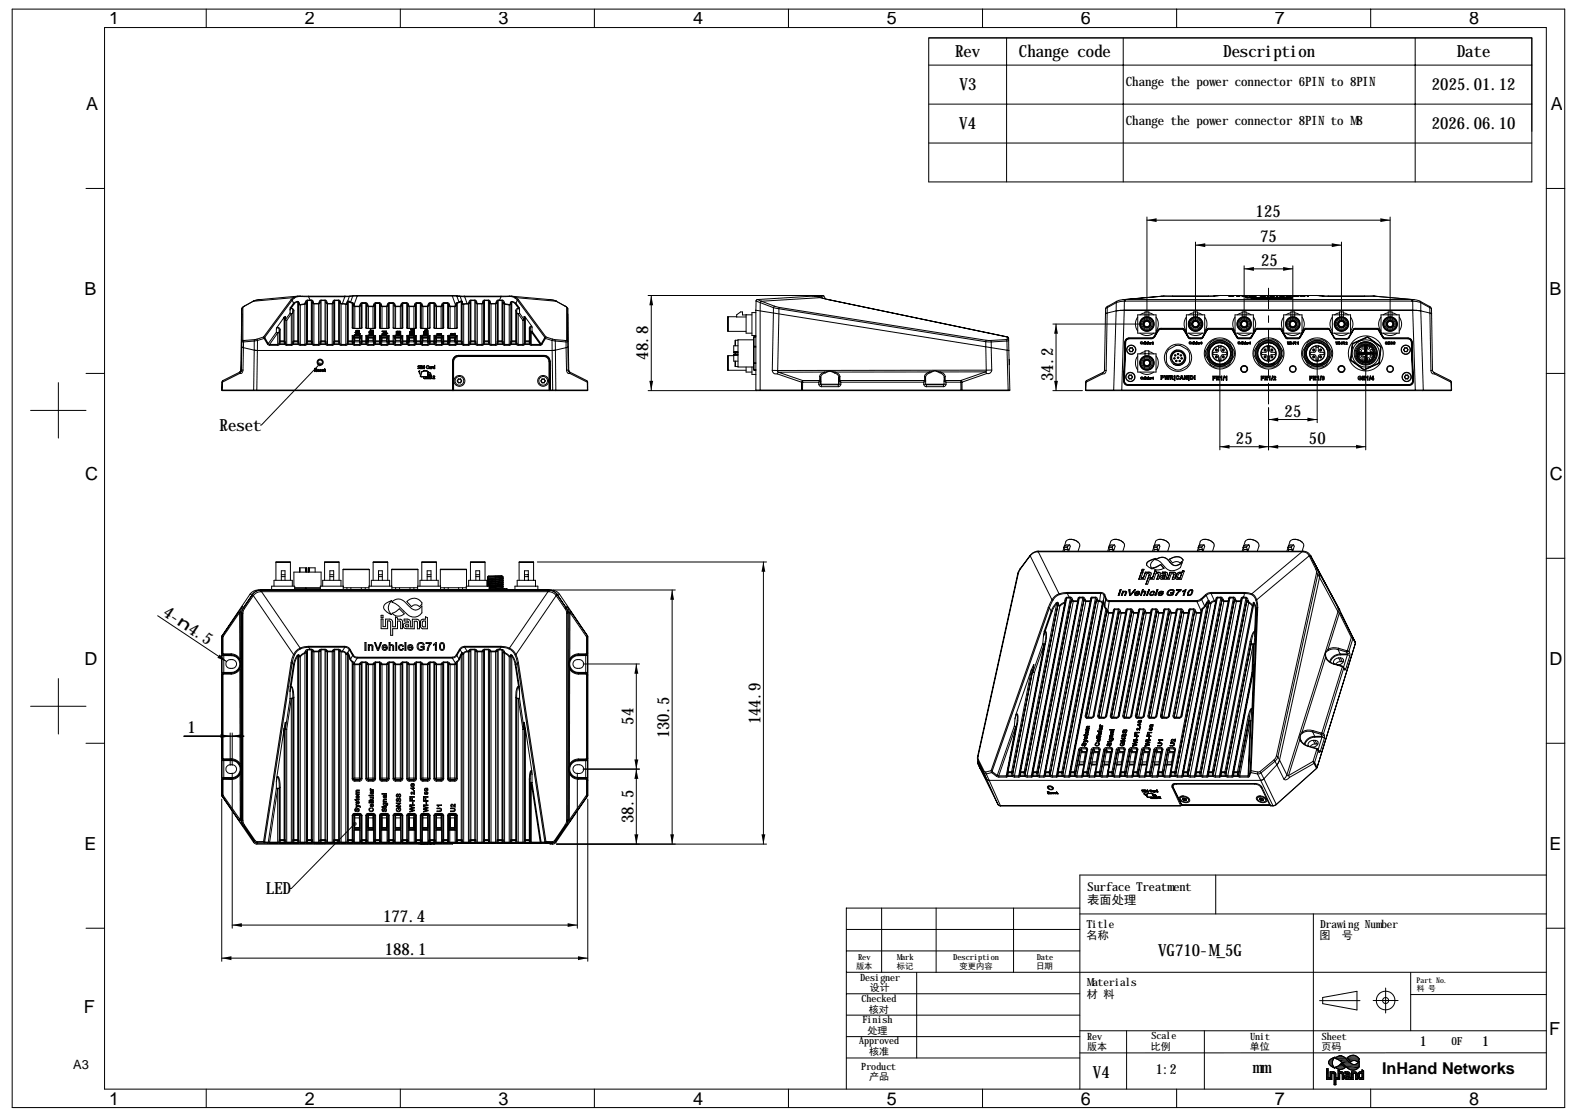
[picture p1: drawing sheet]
<svg xmlns="http://www.w3.org/2000/svg" width="594mm" height="420mm" viewBox="0 0 594 420" stroke-linecap="round" stroke-linejoin="round" font-family="sans-serif">
<defs><g id="words">
<g font-size="6.8">
<text x="41.2" y="9.2">1</text>
<text x="114.8" y="9.2">2</text>
<text x="187.8" y="9.2">3</text>
<text x="261.2" y="9.2">4</text>
<text x="334.1" y="9.2">5</text>
<text x="407.2" y="9.2">6</text>
<text x="480.3" y="9.2">7</text>
<text x="553.4" y="9.2">8</text>
<text x="32.4" y="41.5">A</text>
<text x="584.2" y="41.5">A</text>
<text x="31.9" y="111.1">B</text>
<text x="583.7" y="111.1">B</text>
<text x="32.1" y="180.8">C</text>
<text x="583.9" y="180.8">C</text>
<text x="31.9" y="250.4">D</text>
<text x="583.7" y="250.4">D</text>
<text x="31.8" y="320">E</text>
<text x="583.7" y="320">E</text>
<text x="31.6" y="381.2">F</text>
<text x="583.6" y="389.6">F</text>
<text x="41.2" y="415.8">1</text>
<text x="114.8" y="415.8">2</text>
<text x="187.8" y="415.8">3</text>
<text x="261.2" y="415.8">4</text>
<text x="334.1" y="415.8">5</text>
<text x="407.2" y="415.8">6</text>
<text x="480.3" y="415.8">7</text>
<text x="553.4" y="415.8">8</text>
</g>
<g font-size="6.3">
<text x="359.8" y="21.6">Rev</text>
<text x="383.9" y="21.6">Change code</text>
<text x="460.8" y="21.6">Description</text>
<text x="548.8" y="21.6">Date</text>
<text x="361.5" y="34">V3</text>
<text x="539.4" y="34">2025.01.12</text>
<text x="361.4" y="48.7">V4</text>
<text x="539.3" y="48.7">2026.06.10</text>
<text x="473" y="81.8">125</text>
<text x="474.7" y="91.2">75</text>
<text x="475.1" y="100.1">25</text>
<text x="244.2" y="135.4" transform="rotate(-90 244.2 135.4)">48.8</text>
<text x="396.7" y="143.5" transform="rotate(-90 396.7 143.5)">34.2</text>
<text x="483.9" y="156.8">25</text>
<text x="82.7" y="162.2">Reset</text>
<text x="465.6" y="167.1">25</text>
<text x="493.1" y="167.1">50</text>
<text x="61.1" y="231.6" transform="rotate(34 61.1 231.6)">4-⌀4.5</text>
<text x="238.6" y="272.9" transform="rotate(-90 238.6 272.9)">54</text>
<text x="286.5" y="272.7" transform="rotate(-90 286.5 272.7)">144.9</text>
<text x="70.6" y="276.1">1</text>
<text x="252.1" y="278" transform="rotate(-90 252.1 278)">130.5</text>
<text x="238.6" y="310" transform="rotate(-90 238.6 310)">38.5</text>
<text x="100.1" y="336.7">LED</text>
<text x="144.4" y="347.2">177.4</text>
<text x="144.9" y="359.7">188.1</text>
<text x="436.3" y="359.9">VG710-M_5G</text>
<text x="411.7" y="406">V4</text>
<text x="471.9" y="403.9">mm</text>
</g>
<text font-size="6.1" x="520.6" y="404.5">InHand Networks</text>
<g font-size="5.2">
<text x="534.9" y="393.9">1</text>
<text x="558.4" y="393.8">1</text>
<text x="435.5" y="404.3">1:2</text>
</g>
<g font-size="4.8">
<text x="424.2" y="32.6">Change the power connector 6PIN to 8PIN</text>
<text x="424.2" y="47.2">Change the power connector 8PIN to M8</text>
<text x="27.6" y="402.5">A3</text>
</g>
<g font-size="4.6">
<text x="409.7" y="335.6">Surface Treatment</text>
<text x="409.6" y="340.4">表面处理</text>
</g>
<g font-size="4.2">
<text x="409.3" y="353.7">名称</text>
<text x="409.4" y="349.3">Title</text>
<text x="497.1" y="353.7">图</text>
<text x="497.3" y="349.3">Drawing Number</text>
<text x="505.5" y="353.7">号</text>
<text x="409.4" y="371.3">Materials</text>
<text x="409.4" y="375.7">材 料</text>
<text x="546.7" y="393.5">OF</text>
</g>
<g font-size="3.8">
<text x="324" y="369.3">Designer</text>
<text x="324.5" y="377.4">Checked</text>
<text x="327.7" y="373.3">设计</text>
<text x="327.3" y="381.4">核对</text>
<text x="324.9" y="385.3">Finish</text>
<text x="326.8" y="389.3">处理</text>
<text x="323.7" y="393.2">Approved</text>
<text x="409.5" y="395.5">版本</text>
<text x="409.5" y="391.5">Rev</text>
<text x="433.5" y="395.3">比例</text>
<text x="433.8" y="391.3">Scale</text>
<text x="470.8" y="395.5">单位</text>
<text x="470.9" y="391.5">Unit</text>
<text x="497.9" y="395.4">页码</text>
<text x="498" y="391.5">Sheet</text>
<text x="327.4" y="397.2">核准</text>
<text x="324.5" y="402.8">Product</text>
<text x="327.4" y="406.7">产品</text>
</g>
<g font-size="3.1">
<text x="322.5" y="364.7">版本</text>
<text x="323.3" y="361.4">Rev</text>
<text x="337.9" y="361.6">Mark</text>
<text x="337.9" y="364.9">标记</text>
<text x="359.1" y="361.4">Description</text>
<text x="361.5" y="364.7">变更内容</text>
<text x="390.4" y="364.7">日期</text>
<text x="390.6" y="361.4">Date</text>
</g>
<g font-size="2.9">
<text x="533.7" y="370">Part No.</text>
<text x="533.7" y="373">料 号</text>
</g>
</g></defs>
<g fill="none" stroke="#000" stroke-width=".38">
<path d="M4.6 3.4h584.9v413.6h-584.9zM39.4 10.4h543.1v399.6h-543.1zM77.7 3.4v7M150.8 3.4v7M223.9 3.4v7M297 3.4v7M349.9 14.3h227.2v35.1M370.1 3.4v7M379.2 14.3v54.2M423.1 14.3v54.2M443.2 3.4v7M516.4 3.4v7"/>
<path d="M533.1 14.3v54.2M349.9 24.5h227.2M349.9 39.2h227.2M349.9 53.8h227.2M32.4 71h7M349.9 68.5h227.2zM349.9 68.5v-54.2h227.2v54.2M582.5 71h7M432.1 81.7v38.8M432.1 82.9h91.6M450.4 91.1v29.4M450.4 92.3h54.9"/>
<path d="M505.3 91.1v29.4M523.7 81.7v38.8M91.1 118.2v-2v12.5M91.1 118.2v10.5M91.1 118.2l-.4 21.3M91.5 115.7v12.4M92 115.3l-.5 .4M92 115.3h-.1M95.3 113.5l-3.7 2-.5 .7 .4-.5M95.4 113.4l-.1 .1M95.4 113.4l-3.4 1.9M95.4 113.4h.1"/>
<path d="M97.6 112.8l-2.3 .7M98.1 112.8h-.5M107 119.4v9.3M107 119.5l-2.7 3.9M107.5 119.1l-.1 .7-.4-.4M107.5 119.1l-.5 .3M107.5 119.1v10.2M109.3 116.7l.2-.5h.5l.3 1.1M109.3 117.9l.6 .2 .4-.5-.6 .6M109.3 117.9l.4 .3M109.3 116.7v1.2M109.3 117.9l-1.8 2.5"/>
<path d="M109.3 115.9l.4 .2M109.3 115.9v.8M109.7 116.1a.94 .94 0 0 1 1 .9M109.7 112.8l.4 .2M109.7 116.1l-.4 .6M109.7 112.8l-10.4 14.1M109.7 118.2v11.8M109.7 118.2l-1.7 2.4M110.1 113l-10.4 14M110.1 113l.5 1.2M110.3 117.3l-.1 12.2M110.6 112.1l.4 .1"/>
<path d="M110.6 112.1l-.9 .7M110.6 114.2l.3 .1M110.6 114.2l-1.3 1.7M110.6 112.1l-15.2 1.3M110.7 117l-.4 .3M110.7 117v11.7M110.9 114.3l-1.2 1.8M111 112.2l-.9 .8M111.9 113.5h.5l.3 .8M111.9 113.5l-1.3 .7M111.9 113.5l.3 .1M112.2 113.6l-1.3 .7"/>
<path d="M112.2 113.6l.3 .4M112.2 113.6v15.1M112.3 111.5l-1.7 .6M112.4 111.5l-14.8 1.3M112.5 114l.2 .3M112.5 114.2l.2 .2M112.5 114.4l.6 .4M112.5 114l.2 15.5M112.7 114.4l.2 .3M112.7 114.3v.1M112.9 114.7l.2 .1M113.1 111.5h18.7"/>
<path d="M113.1 111.5h-.8M113.1 111.5l.1 .1M113.1 114.8v15.2M113.2 111.6l-1.2 .1-1 .5M113.2 111.6l3.1 .1M114.8 114.4l-1.9 .3M114.8 114.4l.1 .2M114.9 114.6v15.4M114.9 114.6l-1.8 .2M115 114.1l-.2 .3M115 113.9v.2M115.5 113.9l-.5 .2"/>
<path d="M115.5 113.7l-.5 .2M115.5 114l-.6 .6M115.5 113.7v15.2M115.8 113l-.6 .3-.2 .6M115.8 113h1.5M115.8 113v.2M115.8 113.2l-.3 .5M115.8 113.2h1.5l.4 .3 .1 16M115.8 113.2v15.5M116.3 111.5v.2M116.3 111.7l.5 1.5M116.3 111.7h13.6"/>
<path d="M117.3 113l.6 .2 .1 .6M117.3 113v15.7M117.7 113.7l.3 .1M118 114l.3 .3M118 114l-.3-.2 .6 .6h1.7l.6-.4M118 113.8v.2M118.3 114.3v15.7M118.3 114.3h1.7M120 114.3v15.7M120.2 114l-.2 .3M120.2 113.8v.2M120.6 113.8l-.4 .2"/>
<path d="M120.6 113.7l-.4 .1M121 113l-.6 .2-.2 .6M121 113v15.7M121 113h1.4M122.4 113l.6 .2 .2 .6M122.4 113v15.7M122.8 113.7l.4 .1M123.2 114l.2 .3M123.2 114l-.4-.2 .6 .6h1.8l.5-.6-.3 .2M123.2 113.8v.2M123.4 114.3v15.7M123.4 114.3h1.8"/>
<path d="M125.2 114.3v15.7M125.4 114l-.2 .3M125.4 113.8v.2M125.7 113.7l-.3 .1M125.7 113.7v15.1l.4-.3h1.5l.3 .3M125.7 113.7l.4-.5h1.5l.3 .4v15.3M126.1 113l-.6 .2-.1 .6M126.1 113v15.7M126.1 113h1.5M127.6 113l.5 .2 .2 .6M127.6 113v15.7M127.9 113.7l.4 .1"/>
<path d="M127.9 113.8l.4 .2M127.9 114l.3 .3 .8 .1M128.3 114l.2 .3M128.3 113.8v.2M128.5 114.3l2.2 .1M128.5 114.3v15.7M129 114.4l1.3 .2M129.9 111.7l-.9 2.7M129.9 111.5v.2M130.3 114.6v15.4M130.3 114.6h.2M130.5 114.4l-.2 .2"/>
<path d="M130.7 114.4l-.2 .2M130.8 114.2l-.1 .2M130.8 114.2l.1-.2-.4 .6M130.8 114l-.1 .4M130.8 114h.1M131 113.5l-.1 15.3 .3-.3h1.5l.4 .3M131 113.5l.8 .4M131 113.4l-.2 .8M131 113.4h.5M131 113.4v.1M131.5 113.4l-.3 .2v15.1M131.5 113.4l.6 .3"/>
<path d="M131.6 111.6l-.6 1.8M131.6 111.6l-1.7 .1M131.8 113.9l.9 .2M131.8 111.5l-.2 .1M132.1 113.7l.7 .3M132.1 113.7l-.3 .2M132.7 114.1l.4 .5M132.7 114.1v9.3M132.8 114l.6 .7M132.8 114l-.1 .1M132.9 111.5l-.8 2.2M132.9 111.5l-1.3 .1"/>
<path d="M133.1 111.3h38.8M133.1 111.3l-1.3 .2M133.1 114.6l.3 .1M133.1 114.7l.3 .2M133.1 114.9l.3 .1M133.1 115l.6 .4h1.7l.6-.5-.4 .1M133.1 114.6v9M133.1 111.3l-.2 .2M133.4 115l.3 .3M133.4 114.7v.3M133.7 115.3v8.4l-1-.3M133.7 115.3h1.7"/>
<path d="M134.5 111.5h-1.6M134.5 111.5l-1.1 3.2M134.5 111.3v.2M134.5 111.5h35.9M135.4 115.3v8.4M135.6 115l-.2 .3M135.6 114.9v.1M136 114.7l-.4 .2M136.4 114l-.6 .3-.2 .6M136.4 114v9.4M136.4 114h1.4M137.8 114l.6 .3 .2 .6"/>
<path d="M137.8 114v9.4M138.2 114.7l.4 .2M138.2 114.9l.4 .1M138.2 115l.6 .4h1.7l.6-.4M138.6 115l.2 .3M138.6 114.9v.1M138.8 115.3v8.4l-1-.3M138.8 115.3h1.7M140.5 115.3v8.4M140.8 115l-.3 .3M140.8 114.9v.1M141.1 114.9l-.3 .1"/>
<path d="M141.1 114.7l-.3 .2M141.5 114l-.6 .3-.1 .6M141.5 114v9.4M141.5 114h1.5M143 114l.5 .3 .2 .6M143 114v9.4M143.3 114.7l.4 .2M143.7 115l.2 .3M143.7 115l-.4-.1 .6 .5h1.8l.5-.4M143.7 114.9v.1M143.9 115.3v8.4M143.9 115.3h1.8"/>
<path d="M145.7 115.3v8.4M145.9 115l-.2 .3M145.9 114.9v.1M146.2 114.9l-.3 .1M146.2 114.7l-.3 .2M146.6 114l-.5 .3-.2 .6M146.6 114v9.4M146.6 114h1.5M148.1 114l.5 .3 .2 .6M148.1 114v9.4M148.4 114.7l.4 .2M148.8 115l.2 .3"/>
<path d="M148.8 115l-.4-.1 .6 .5h1.8l.6-.5-.4 .1M148.8 114.9v.1M149 115.3v8.4l-.6-.1M149 115.3h1.8M150.8 115.3v8.4M151 115l-.2 .3M151 114.9v.1M151.4 114.7l-.4 .2M151.7 114l-.5 .3-.2 .6M151.7 114v9.4M151.7 114h1.5M153.2 114l.6 .3 .1 .6"/>
<path d="M153.2 114v9.4M153.6 115l.5 .4h1.8l.6-.5-.4 .1M153.6 114.7l.3 .2M153.6 114.9l.3 .1M153.9 115l.2 .3M153.9 114.9v.1M154.1 115.3v8.4M154.1 115.3h1.8M155.9 115.3v8.4M156.1 115l-.2 .3M156.1 114.9v.1M156.5 114.7l-.4 .2"/>
<path d="M156.9 114l-.6 .3-.2 .6M156.9 114v9.4M156.9 114h1.4M158.3 114l.6 .3 .2 .6M158.3 114v9.4M158.7 115l.6 .4h1.8l.5-.5-.3 .1M158.7 114.7l.4 .2M158.7 114.9l.4 .1M159.1 115l.2 .3M159.1 114.9v.1M159.3 115.3v8.4M159.3 115.3h1.8"/>
<path d="M161.1 115.3v8.4M161.3 115l-.2 .3M161.3 114.9v.1M161.6 114.7l-.3 .2M162 114l-.5 .3-.2 .6M162 114v9.4M162 114h1.5M163.5 114l.5 .3 .2 .6M163.5 114v9.4M163.8 115l.6 .4h1.8l.6-.4M163.8 114.9l.4 .1M163.8 114.7l.4 .2"/>
<path d="M164.2 115l.2 .3M164.2 114.9v.1M164.4 115.3v8.4M164.4 115.3h1.8M166.2 115.3v8.4M166.4 115l-.2 .3M166.4 114.9v.1M166.8 114.7l-.4 .2M166.8 114.9l-.4 .1M167.1 114l-.5 .3-.2 .6M167.1 114v9.4M167.1 114h1.5"/>
<path d="M168.6 114l.6 .3 .1 .6M168.6 114v9.4M169 114.7l.3 .2M169.3 115l.3 .3M169.3 115l-.3-.1 .6 .5h1.7l.6-.4M169.3 114.9v.1M169.6 115.3h1.7M169.6 115.3v8.4M170.4 111.5h1.7M170.4 111.3v.2M170.4 111.5l1.1 3.2M171.3 115.3v8.4"/>
<path d="M171.5 115l-.2 .3M171.5 114.7v.3M171.9 114.7l-.4 .2M171.9 114.9l-.4 .1M171.9 111.3l1.2 .2M171.9 111.3l.2 .2M171.9 114.6l-.4 .1M171.9 114.6v9M172.1 111.5l1.3 .1M172.1 111.5l.8 2.2M172.1 114l-.6 .7M172.1 114l.2 .1"/>
<path d="M172.3 114.1l-.4 .5M172.3 114.1v9.3M172.9 113.7l-.8 .3M172.9 113.7l.3 .2M173.1 111.5h15.6M173.1 111.5l.3 .1M173.2 113.9l-.9 .2M173.4 111.6l.6 1.8M173.4 111.6l1.7 .1M173.5 113.4l-.6 .3M173.5 113.4l.3 .2v15.1M174 113.4l.2 .6"/>
<path d="M174 113.4h-.5M174 113.4v.1M174 113.5l-.8 .4M174 113.5l.1 15.4M174.2 114h.1M174.2 114.3l.1 .1M174.2 114.2l-.1-.2 .4 .6M174.2 114v.3M174.2 114l.1 .4M174.3 114.4l.2 .2M174.4 114.4l.3 .2M174.5 114.6h.2"/>
<path d="M174.7 114.6v15.4M175.1 111.7h13.6M175.1 111.5v.2M175.1 111.7l.9 2.6M176 114.3l-1.7 .1M176 114.4l-1.3 .2M176 114.3h.5M176 114.3v.1M176.5 114.3v15.7M176.7 114l-.2 .3M176.7 114l.4-.2-.3 .5-.8 .1M176.7 113.8v.2"/>
<path d="M177.1 113.7v15.1l.3-.3h1.5l.4 .3M177.1 113.7l.3-.5h1.5l.4 .4v15.3M177.1 113.7l-.4 .1M177.4 113l-.6 .2-.1 .6M177.4 113h1.5M177.4 113v15.7M178.9 113l.5 .2 .2 .6M178.9 113v15.7M179.3 114l.5 .4h1.8l.6-.6-.4 .2M179.3 113.8l.3 .2M179.3 113.7l.3 .1M179.6 114l.2 .3"/>
<path d="M179.6 113.8v.2M179.8 114.3h1.8M179.8 114.3v15.7M181.6 114.3v15.7M181.8 114l-.2 .3M181.8 113.8v.2M182.2 113.7v15.1l.3-.3h1.5l.4 .3M182.2 113.7l.3-.5h1.5l.4 .4v15.3M182.2 113.7l-.4 .1M182.5 113l-.5 .2-.2 .6M182.5 113h1.5M182.5 113v15.7"/>
<path d="M184 113l.5 .2 .2 .6M184 113v15.7M184.4 114l.6 .4h1.7l.6-.6-.4 .2M184.4 113.8l.3 .2M184.4 113.7l.3 .1M184.7 114l.3 .3M184.7 113.8v.2M185 114.3h1.7M185 114.3v15.7M186.7 114.3v15.7M186.9 114l-.2 .3M186.9 113.8v.2"/>
<path d="M187.3 113.7v15.1l.4-.3h1.4l.4 .3M187.3 113.7l-.4 .1M187.7 113l-.6 .2-.2 .6M187.7 113h1.5M187.7 113v15.7M188.7 111.5h3.2l-.1 .1M188.7 111.7l-.5 1.5M188.7 111.5v.2M189.1 113.2l.4 .5M189.1 113.2h-1.4l-.4 .5M189.1 113.2v15.5M189.2 113l.6 .3 .2 .6"/>
<path d="M189.2 113l-.1 .2M189.5 114l.6 .6M189.5 113.7l.2 15.8M189.5 113.9l.5 .2M189.5 113.7l.5 .2M190 114.1l.2 .3M190 113.9v.2M190.1 114.6v15.4M190.1 114.6l1.7 .2M190.2 114.4l1.8 .3M190.2 114.4l-.1 .2M191.8 111.6l1.2 .1 1 .5"/>
<path d="M191.8 111.6l-3.1 .1M191.8 114.8v15.2M191.9 111.5h.7M192 114.7l-.2 .1M192.2 114.4l.2-.2-.1 .4-.5 .2M192.2 114.4l-.2 .3M192.2 114.3v.1M192.4 114l-.2 .3M192.4 114v14.9M192.6 111.5l14.7 1.3M192.6 111.5l1.8 .6M192.8 113.6l1.3 .7"/>
<path d="M192.8 113.6l-.4 .4M192.8 113.6v15.1M193 113.5l1.4 .7M193 113.5h-.4l-.4 .8M193 113.5l-.2 .1M194 112.2l.9 .8M194.1 114.3l1.2 1.8M194.3 117l.3 .3M194.3 117v11.7M194.4 112.1l-.4 .1M194.4 112.1l.9 .7M194.4 114.2l-.3 .1"/>
<path d="M194.4 112.1l15.1 1.3M194.4 114.2l1.2 1.7M194.6 117.3l.1 12M194.9 113l-.5 1.2M194.9 113l10.3 14M195.2 118.2v11.8M195.2 118.2l1.8 2.4M195.3 112.8l-.4 .2M195.3 112.8l10.4 14.1M195.3 116.1a.89 .89 0 0 0-1 .9M195.3 116.1l.4 .6M195.6 115.9l-.3 .2"/>
<path d="M195.6 115.9l.1 .8M195.7 116.7l-.3-.5h-.5l-.3 1.1M195.7 117.9l-.7 .2-.4-.5 .6 .6M195.7 117.9l-.5 .3M195.7 116.7v1.2M195.7 117.9l1.8 2.5v-1.3M197.5 119.1l.4 .3M197.5 119.1v.7M197.5 119.8l-.1 9.7M197.9 119.4l-.4 .4M197.9 119.5l2.4 3.4M197.9 119.4v9.3"/>
<path d="M206.9 112.8h.4M207.3 112.8l2.3 .7M207.3 112.8l2.2 .6M209.5 113.4l.1 .1M209.5 113.4l3.4 1.9M209.5 113.4h.1M209.6 113.5l3.5 1.9 .8 .8M212.9 115.3l.6 .4M212.9 115.3h.1M213.5 115.7l.4 .5M213.5 115.7v12.4M213.9 116.2l.4 23.3"/>
<path d="M213.9 116.2v12.5v-10.5M244.2 111.3h64.4M245.3 111.3v35.8M274.2 119.3v5.5M274.2 119.3h.1M274.2 119.3h3.3M281.1 118.5v6.9h2.2M283.3 118.5l-3.6 .1v-1.2h-.7l-1.5 1.1v.8h3.6M284.7 117.7h-1.4v8.6h1.4M284.7 116.8v30.1M284.7 116.8l95.3 15.2M284.8 113.4l-.1 3.4"/>
<path d="M284.8 113.4l1.6 .5M285.4 112.8l-.6 .6M285.4 112.8l1.5 .6M286.4 113.9l.1 33.2M286.4 113.9v.1M286.4 114l5 1.8M286.9 113.4l-.5 .6M286.9 113.4l4.9 1.9M291.4 115.8l-.5 23.6M291.4 115.8l2 .4M291.8 115.3l-.4 .5M291.8 115.3l1.7 .4"/>
<path d="M293.4 116.2l-.4 23.3M293.4 116.2l78 12.5M293.5 115.7l-.1 .5M293.5 115.7l77.9 12.4M306 111.5h.1M306.6 111.5h.2M306.8 111.5l2.3 .5M306.8 111.5l2.2 .6M307.1 111.5h.1M309 112.1h.1M309.1 112l3 .8M309.1 112l-22.2 1.4"/>
<path d="M309.1 112.1l3 .7M309.2 111.3l.2 .2M309.4 111.5l.5 .8M309.4 111.5l-1.8 .1M310.4 111.5l-.4-.2-24.6 1.5M310.4 111.5h-1M310.4 111.5l.6 1.1M312.1 112.8h.1M416.5 116.2l-.4 23.3M417.1 117.9l3.4-.8zM417.1 117.9l-.7 .3M417.1 115.8l-.4 23.6"/>
<path d="M417.1 115.8l-.6 .4M417.3 115.3l-.7 .5-.1 .4M417.3 115.3l-.2 .5M420.5 117.1l-.8 30M420.5 113.9v3.2M420.5 114l-3.4 1.8M420.5 113.9v.1M420.7 113.5l-3.4 1.8M420.7 113.5l-.2 .4M423 112.8l-2.3 .7M423.4 112.8h109.3M423.4 112.8h-.4"/>
<path d="M423.4 112.7v.1M423.5 116.8l-3 .3M423.5 112.8l.1 .6M423.6 113.4l-1 33.7M423.6 113.4l-3.1 .5M423.6 113.4h108.6M423.9 112.8v.6M428.6 119.4a4.4 4.4 0 0 0 0 5.2M428.6 118.5h6.9v6.9h-6.9zM431.3 117.7l-1.9 .8M431.3 119.3v-1.9h1.5v1.9M432.8 117.7l1.9 .8"/>
<path d="M435.5 119.4a4.4 4.4 0 0 1 0 5.2M437.7 111.5h.1M438.5 111.5h3.1M438.5 111.5l-15.5 1.3M438.5 111.4v.1M438.5 111.5h-.8M441.6 111.5h.1M446.9 119.4a4.4 4.4 0 0 0 0 5.2M446.9 118.5h6.9v6.9h-6.9zM449.7 117.7l-1.9 .8M449.7 119.3v-1.9h1.4v1.9M451.1 117.7l1.9 .8"/>
<path d="M453.8 119.4a4.4 4.4 0 0 1 0 5.2M455.3 111.5h.1M457.3 111.5h-2M457.3 111.5h-15.7M458.5 111.3l-1.3 .2M459.9 111.3h35.9zM459.9 111.3h-1.4M459.9 111.2v.1M462.8 111.5h2zM463.2 111.5l1.2 .1M463.2 111.5v.1M463.2 111.5l.2 .1"/>
<path d="M465.3 119.4a4.4 4.4 0 0 0 0 5.2M465.3 118.5h6.9v6.9h-6.9zM466.3 111.5h.7M467 111.5l-1.1-.1 .4 .2M467 111.5h.1M467.9 111.6h1.9h-1.4M467.9 111.5v.1M468 117.7l-1.9 .8M468 119.3v-1.9h1.4v1.9M468.4 111.5v.1M468.5 111.5l-.6 .1M468.5 111.5l-.1 .1"/>
<path d="M468.7 100.1v20.4M468.7 101.2h18.3M469 111.4h.4l-.7 .1M469 111.4v.1M469 111.4l-.5 .1M469.3 111.9l2.6 .2-2.6 .1zM469.3 112.1h1.6M469.4 117.7l1.9 .8M469.8 111.5v.1M470.5 111.5h2.8zM470.5 111.5h1.3M470.5 111.5h.1"/>
<path d="M470.9 111.5v.1M470.9 112.1h.1M471.1 112l.2 .1M471.1 112h-1v.2M471.1 111.9v.1M471.3 112.1h.1M471.3 112.1h-.4M471.3 112.1h.6M471.4 112.4l11.3 .1M471.4 112.4l9 .2M471.6 111.5l1.2 .1M471.8 111.5h.1"/>
<path d="M472.2 119.4a4.4 4.4 0 0 1 0 5.2M472.3 112.4l4.9 .2-5.8-.1M472.3 112.4v.2M472.3 112.4l-.9 .1M472.3 112.1h3.5M472.3 112.1l.8-.2v.2M472.3 112.1h2.7M473.4 112.1h.1M474.8 111.5h2h-1.6M475.2 111.5h1.2M475.2 111.5h.1M475.3 112.4v.2"/>
<path d="M475.3 112.6h.4M475.3 112.6h-2.1M475.8 112.1h2.3zM476.4 111.5h.1M476.4 111.5h-1.6h.4M476.5 112v.1M476.5 112h1.2M476.5 112.1h.1M476.5 112h.1M477 112.1h.1M477.3 112v.1M477.4 111.9v.1"/>
<path d="M477.4 111.4l.4 .2zM477.4 112h.3M477.7 112v.1M477.8 112.1l.6-.1-4.1-.1v.2M477.9 108.5v7.8M477.9 118.9v2.5M478 112.3h4.7zM478.3 112.4l-3.4-.2-3.5 .2M478.3 112.4v.1M478.3 112.4l4.4 .1M478.4 111.5h1.5M478.7 111.5h1.1"/>
<path d="M478.7 112.1l.7-.2v.2M478.7 112.1h1.2M478.7 111.5h-.4h1.9h-.3M478.7 111.5h.1M479.6 112.4h.8M479.8 111.5h.1M479.9 112.1h.1M480.6 112.1v.1M480.9 111.5h.4M480.9 111.4l.4 .2zM481.4 112.1h-1.5M482.4 112l-3.7 .1"/>
<path d="M482.7 112.6h1.4M482.8 112.3l1.3 .1M483.2 112.1v-.3h-.8v.3h.8l2.8-.1v.2h.8v-.3h-2.5v.2M483.2 112.1h.1M483.2 111.9h-2.6v.2M483.4 111.5l-1.4-.1 .4 .1M483.4 111.4l.4 .2zM483.6 119.4a4.4 4.4 0 0 0 0 5.2M483.6 112.1h.1M484.1 112.4v.2M484.1 112.4l1.2 .1M484.1 112.4l-1.4 .2"/>
<path d="M484.1 112.3l1.7 .1-1.7 .2M484.4 111.5h.4M484.4 111.5h1.6M484.5 111.5h1.9h-1.5M484.9 111.5h1.1M484.9 111.5h.1M485.1 112.1h-1.9M486 111.5h.1M486 112.1h.8M486.3 117.7l-1.9 .8M486.3 119.3v-1.9h1.4v1.9M487 100.1v20.4"/>
<path d="M487.7 117.7l1.9 .8M487.8 111.4l-1.2 .2 1.5-.1M487.8 111.4v.1M487.8 111.4h.4M488.2 111.4v.1M488.2 111.4l1.1 .2-1.2-.1M489.9 111.4l1.7 .1zM490.5 119.4l.4 .7a4.5 4.5 0 0 1-.4 4.5M492.5 111.4l.4 .2zM495.8 111.3h1.5M495.8 111.3h1.4M495.8 111.2v.1"/>
<path d="M497.2 111.3l16.9 .2M497.2 111.3h.1M498.6 111.5h1.8M500.4 111.5h.1M501.9 119.4l-.4 .7a4.2 4.2 0 0 0 .4 4.5M501.9 118.5h6.9v6.9h-6.9zM504.6 117.7l-1.9 .8M504.6 119.3v-1.9h1.5v1.9M506.1 117.7l1.9 .8M508.8 119.4l.4 .7a4.2 4.2 0 0 1-.4 4.5M514.1 111.5h.1M517.3 111.5h-3.2"/>
<path d="M517.3 111.5h.3M517.3 111.5l14.5 1.3v.6M517.6 111.5h.4M518 111.5l14.7 1.3 2.3 .7M520.2 119.4l-.4 .7a4.2 4.2 0 0 0 .4 4.5M520.2 118.5h6.9v6.9h-6.9zM523 117.7l-1.9 .8M523 119.3v-1.9h1.4v1.9M524.4 117.7l1.9 .8M527.1 119.4l.4 .7a4.2 4.2 0 0 1-.4 4.5M532.2 116.8h-108.7h108.7M532.2 113.4l3 .5"/>
<path d="M532.2 116.8l1 30.3M532.2 113.4v3.4M532.2 112.8v.6M532.2 116.8l3 .3M535 113.5l.2 .5M535 113.5l3.4 1.8M535.2 117.1l3.5 .8zM535.2 117.1l.8 30M535.2 114l3.4 1.8M535.2 113.9v3.2M538.4 115.3l.9 .9M538.4 115.3l.2 .5"/>
<path d="M538.6 115.8l.4 23.6M538.6 115.8l.7 .4M538.7 117.9l.6 .3M539.3 116.2l.3 23.3M90.5 140l-.3 .6M90.5 140h.1M90.6 140l-6.6 3.3M90.6 139.9l-.2 .2M90.6 139.9l-.1 .1M90.6 139.8v.2M90.6 139.7l-.1 .3M90.7 139.7l-.1 .2"/>
<path d="M90.7 139.7l-.1 .1M90.7 139.5v.2M90.7 139.6l-.1 .1M90.8 139.5l-.3 .5M90.8 139.6l-.2 .3M90.8 139.5v.1M90.9 139.4l-.4 .6M90.9 139.4l-.2 .1M91.1 130.6l.6 .3M91.1 128.7h.7M91.1 128.7l-.2 10.7M91.5 128.1l.5 .1"/>
<path d="M91.5 128.1l-.4 .6M91.5 139.3l-.5 1.2-.8 .1M91.5 139.3l-.6 .1M91.7 130.9l4.1 .9zM91.8 128.7l-.3 10.6M92 128.2l-.2 .5M95.8 128.4l-.1 18.7M95.8 131.8l1.2 .2M95.8 128.4l-4 .3M96.1 127.8l-.3 .6M96.1 127.8l-4.1 .4M96.8 127.7l-.7 .1"/>
<path d="M96.8 127.7l.2 .5M97 132h111zM97 128.2l-.3 18.9M97 128.2l-1.2 .2M99.3 126.9l.4 .1M99.3 126.9l-2.5 .8M99.3 126.9l.2 .5M99.5 127.4l1.3 2.2M99.5 127.4l-2.5 .8M99.7 127l.1 .2M99.8 127.2l1.3 2.2M99.8 127.2l-.3 .2"/>
<path d="M100.8 129.6l.8 .4M101.1 129.4l.5 .3M101.1 129.4l-.3 .2M101.6 129.7v.3M101.6 130h3M104.1 123.9l.6-.6 .5 1.2M104.1 125.1l.7 .2 .4-.5-.2 .4-.4 .1M104.1 125.1l.5 .2M104.1 123.9v1.2M104.1 125.1l-3 4.3M104.3 123.4a.89 .89 0 0 1 1.3 .8M104.3 123.4l-.2 .5"/>
<path d="M104.6 125.3v4.7M104.6 125.3l-3 4.4M105 129.5l-3.4 .2M105 129.5l.3 .2M105.2 128.8l.4-.3h1.4l.4 .3M105.2 128.7l.4-.3h1.4l.4 .3M105.2 124.5l-.2 5M105.3 129.7l-.7 .3M105.3 129.7h2M105.5 129.2l-.4 .1M105.5 129.2h1.6M105.5 129.2l-.2 .5"/>
<path d="M105.6 128.7l-.4 .2M105.6 124.2l-.4 .3M105.6 124.2v4.5M105.6 128.7l-.1 .5M107 128.7l.4 .2M107 128.7l.1 .5M107.1 129.2l.4 .1M107.1 129.2l.2 .5M107.3 129.7l.7 .3M107.4 120.1l.6 .5M107.4 120.1l.1 .3M107.5 129.3l.1 .2"/>
<path d="M107.5 120.4l.5 .2M107.6 129.5h2.6M107.6 129.5l-.3 .2M108 120.6v9.4M108 130h1.7M110.2 129.5l.2 .2M110.3 128.7l.4-.3h1.5l.3 .3M110.3 128.8l.4-.3h1.5l.3 .3M110.4 129.7l-.7 .3M110.4 129.7h2.1M110.6 129.2l-.3 .1M110.6 129.2h1.7"/>
<path d="M110.6 129.2l-.2 .5M110.7 128.7l-.4 .2M110.7 128.7l-.1 .5M112.2 128.7l.3 .2M112.2 128.7l.1 .5M112.3 129.2l.3 .1M112.3 129.2l.2 .5M112.5 129.7l.6 .3M112.7 129.5h2.6M112.7 129.5l-.2 .2M113.1 130h1.8M115.3 129.5l.2 .2"/>
<path d="M115.5 128.9l-.2 .6M115.5 128.7l.3-.3h1.5l.4 .3M115.5 128.8l.3-.3h1.5l.4 .3M115.5 129.7l-.6 .3M115.5 129.7h2.1M115.7 129.2l-.3 .1M115.7 129.2h1.7M115.7 129.2l-.2 .5M115.8 128.7l-.3 .2M115.8 128.7l-.1 .5M117.3 128.7l.4 .2M117.3 128.7l.1 .5"/>
<path d="M117.4 129.2l.3 .1M117.4 129.2l.2 .5M117.6 129.7l.7 .3M117.8 129.5h2.6M117.8 129.5l-.2 .2M118.3 130h1.7M118.5 138.7l.7 .1 .1 .4-.2 .2 .3 .5-.5-.5-.4 .5zM118.9 138.9l.3 .1M118.9 138.8h-.2v.4l.5-.2M118.9 138.8v.1M119.2 139h.1M119.4 139h.1"/>
<path d="M119.5 139.3l.7-.2 .1 .4h-.7l.6 .3h-.6zM119.7 139.3l.5 .1h-.6zM119.8 137.7l-21.3 22.3h-.4M120.3 139.7l-.1 .1M120.4 129.5l.3 .2M120.5 139.1l.5 .1-.4 .1 .4 .5h-.6l.5-.1zM120.6 128.9v-15.3l.4-.4h1.4l.4 .3v15.4M120.6 128.9l-.2 .6M120.6 128.8l.4-.3h1.4l.4 .3M120.6 128.7l.4-.3h1.4l.4 .3M120.7 129.7l-.7 .3M120.7 129.7h2"/>
<path d="M120.9 129.2l-.4 .1M120.9 129.2h1.6M120.9 129.2l-.2 .5M121 128.7l-.4 .2M121 128.7l-.1 .5M121.2 139.3l.7-.2 .1 .4h-.7l.6 .3h-.6zM121.4 139.3l.4 .1h-.5zM122 139.7l-.1 .1M122.2 138.9l.4 .2-.2 .1 .1 .7-.4-.7zM122.4 128.7l.4 .2M122.4 128.7l.1 .5M122.5 129.2l.4 .1"/>
<path d="M122.5 129.2l.2 .5M122.7 129.7l.7 .3M123 129.5l-.3 .2M123.4 130h1.8M125.6 129.5l.2 .2M125.7 128.7l.4-.3h1.5l.3 .3M125.8 129.7l-.6 .3M125.8 129.7h2M126 129.2l-.3 .1M126 129.2h1.6M126 129.2l-.2 .5M126.1 128.7l-.4 .1-.1 .7-.4 .2-2-.1-.4-.7"/>
<path d="M126.1 128.7l-.1 .5M127.6 128.7l.3 .2M127.6 128.7v.5M127.6 129.2l.4 .1M127.6 129.2l.2 .5M127.8 129.7l.7 .3M128.1 129.5l-.3 .2M128.5 130h1.8M130.7 129.5l.3 .2M130.9 128.7l.3-.3h1.5l.4 .3M131 129.7l-.7 .3M131 129.7h1.9"/>
<path d="M131.1 129.2l-.3 .1M131.1 129.2h1.6M131.1 129.2l-.1 .5M131.2 128.7l-.3 .1-.2 .7-.4 .2-2-.1-.4-.7M131.2 128.7l-.1 .5M132.7 123.4l2.7 .3M132.7 128.8l.4 .3M132.7 126.4v2.4M132.7 126.4l.4 .4M132.7 128.8v.4M132.7 129.2l.4 .1M132.7 129.2l.2 .5"/>
<path d="M132.9 129.7l.6 .3M133.1 129.1l.4 .6h2l.5-.6M133.1 126.8v2.3M133.2 129.5l-.3 .2M133.5 126.2l-.8 .2M133.5 126.6l-.4 .2M133.5 126.6l2.5 .2M133.5 127h-.4l.4 .5M133.5 126.6v2.1M133.5 126.2v.4M133.5 128.7v1.3M133.5 130h2"/>
<path d="M133.5 128.7h2.1M133.5 126.2h2M133.6 128.7l.1-1.5h1.7v1.5M133.6 128.1h1.8M133.7 127.2h1.7M133.7 126h.1M133.8 126v.1M134.1 124.6l.2-.1zM134.1 125.8l-.5 .2 1.5-.1M134.1 125.7l-.3 .3M134.1 124.7h.1M134.1 125.5v.1"/>
<path d="M134.1 125.1l-.3 .1M134.1 124.7h1.2M134.1 125.6h.7M134.1 125.5l1.3 .1M134.2 125.4h.1M134.3 124.9l.3-.1v.3M134.3 124.5l1-.1-1 .2 .4 .1v.3M134.3 124.5h.3M134.3 124.9h.9M134.3 124.9v.2M134.3 125.4v.1M134.3 125.1l.9 .1"/>
<path d="M134.3 124.5h.1M134.3 125.9l-.5 .1M134.3 125.9v.2M134.5 125.9h.9l-.6 .2M134.5 124.4l-.2 .1M134.5 125.9v.1M134.5 125.9h-.2M134.5 124.4h.1M134.6 125.1l-.5-.2 .7-.1v.3M134.6 125.3h.8l-.3 .2M134.6 125.3v.2M134.6 125.3l-.1 .1"/>
<path d="M134.6 124.5h.1M134.8 126.1h.1M134.8 125.6v.1M134.8 125.6l.3 .1M134.8 125.6l-.7 .1M134.9 124.8l.5 .1-.8 .2M134.9 125.4l.1 .1M134.9 124.8h.1M135 124.8l.2 .1M135 125.1v.1M135 125.5h.1M135.1 125.9l-.3 .2"/>
<path d="M135.1 125.9v.2M135.1 126h.2M135.2 125.3l-1.1 .1h.4M135.2 125.3l-.3 .1M135.2 124.9l-.1 .3M135.2 125.3v.2M135.2 125h.1M135.3 125.1l-.1 .1M135.3 124.7h.1M135.3 125.1h.1M135.3 125.6l-1.2 .2M135.3 125.1h-.3"/>
<path d="M135.4 125.6l.2 .1M135.4 125.6h.2M135.5 126.2l.9 .2M135.5 127h.5l-.5 .5M135.5 127l.1 1.7M135.5 126.2v.8M135.5 128.7v1.3M135.6 125.6l.2 .1h-.2M135.6 125.6v.1M135.9 129.5l.3 .2M136 123.6v-9.1l.4-.3h1.4l.4 .3v9.1M136 128.7l.4-.3h1.4l.4 .3"/>
<path d="M136 128.8l.4-.3h1.4l.4 .3M136 126.8v2.3M136.2 129.7l-.7 .3M136.2 129.7h1.8M136.3 129.2l-.4 .1M136.3 129.2h1.6M136.3 129.2l-.1 .5M136.4 123.4l-1 .3M136.4 128.8l-.4 .3M136.4 126.4l-.4 .4M136.4 126.4v2.4M136.4 128.8l-.1 .4"/>
<path d="M137.8 123.4l2.7 .3M137.8 128.8l.4 .3M137.8 126.4v2.4M137.8 126.4l.4 .4M137.8 128.8l.1 .4M137.9 129.2l.3 .1M137.9 129.2l.1 .5M138 129.7l.7 .3M138.2 129.1l.5 .6h2l.4-.6M138.2 126.8v2.3M138.3 129.5l-.3 .2M138.6 128.7h2.1"/>
<path d="M138.7 126.2l-.9 .2M138.7 127h-.5l.5 .5M138.7 126.2v.8M138.7 128.7v1.3M138.7 127l-.1 1.7M138.7 130h2M138.7 126.2h2M138.7 128.7l.1-1.5h1.7l.1 1.5M138.7 128.1h1.9M138.8 127.2h1.7M139 125.2l1.7 .1zM139.2 125.9h1.3"/>
<path d="M139.2 125.9l-.1 .1M139.5 124.9l1 .1-.2 .1M139.5 125.8l-.3 .1M139.5 125.8l-.5 .1 1.5 .1M139.5 125.8v.1M139.5 124.3h.2M139.5 124.3h.1M139.5 124.2l1.2 .2M139.5 124.2l.2 .1M139.5 124.2v.1M139.6 125.7h.4M139.6 125.7l-.1-.1 .6-.1v.3"/>
<path d="M139.6 125.6l.4-.1v.2M139.6 125.6v.1M139.6 124.6l.2 .1M139.6 125.6l.4 .1M139.6 124.6l-.1 .1M139.7 124.3h.4M139.7 124.3v.1M139.7 124.5l-.2 .1 .3 .1M139.7 124.5h.1M139.7 124.5h.5M139.8 124.5l-.2 .1M139.8 124.7h.1"/>
<path d="M139.9 124.5h.1M140 125.6h.1M140 124.6h.1M140.1 124.3v.1M140.1 124.3h.6l-.2 .2M140.1 125.8l.1 .1M140.1 124.5v.1M140.1 125.8l.6 .1-.2 .1M140.1 125.1h.1M140.1 125.8h.1M140.2 124.5l.4 .1h-.5M140.2 125.9h.3"/>
<path d="M140.2 124.5l-.1 .2M140.3 125.5l.4 .1-.7 .1M140.3 125.5h.1M140.3 125.5l.3 .1M140.3 125.1h.1M140.5 124.5l.2 .1-.8-.1M140.5 125l.2 .1h-1.2h.8M140.5 124.5l.1 .2M140.5 125v.1M140.5 125.9v.1M140.5 124.5h-.3M140.5 126h.1"/>
<path d="M140.6 125.6v.1M140.6 125.6l-.5 .1M140.7 126.2l.8 .2M140.7 126.6l-2.5 .2M140.7 126.6l.4 .2M140.7 127h.4l-.4 .5M140.7 126.6v2.1M140.7 124.8h-1.7h1.7l-.2 .2M140.7 126.2v.4M140.7 128.7v1.3M141 129.5l.3 .2M141.1 123.6v-9l.4-.4h1.5l.3 .3v9.1"/>
<path d="M141.1 128.8l.4-.3h1.5l.3 .3M141.1 128.7l.4-.3h1.5l.3 .3M141.1 126.8v2.3M141.2 123.6l-.7 .1M141.3 129.7l-.6 .3M141.3 129.7h1.8M141.4 129.2l-.3 .1M141.4 129.2h1.6M141.4 129.2l-.1 .5M141.5 123.4l-.3 .2M141.5 123.4l-1 .3M141.5 128.8l-.4 .3"/>
<path d="M141.5 126.4l-.4 .4M141.5 126.4v2.4M141.5 128.8l-.1 .4M143 123.4l.9 .3M143 128.8l.3 .3M143 126.4l.3 .4M143 126.4v2.4M143 128.8v.4M143 129.2l.4 .1M143 129.2l.1 .5M143.1 129.7l.7 .3M143.3 126.8h2.9"/>
<path d="M143.3 126.8v2.3M143.3 129.1l.1 .2M143.4 129.3v.2M143.4 129.5h2.7M143.4 129.5l-.3 .2M143.8 126.2l-.8 .2M143.8 127h-.5l.5 .5M143.8 126.2v.8M143.8 128.7v1.3M143.8 127l-.1 1.7h2.1M143.8 130h2M143.8 126.2h2"/>
<path d="M143.9 128.7v-1.5h1.8v1.5M143.9 126l.5-.1-.3 .1M143.9 124.7h.1M143.9 125.7h.1M143.9 124.7l1.7 .1M143.9 125.7h.3M143.9 128.1h1.8M143.9 127.2h1.8M143.9 126l.2 .1M143.9 123.7h1.8M143.9 126h.2M144.1 126h.5"/>
<path d="M144.1 126v.1M144.2 125.7h.1M144.4 125.7h.1M144.4 125.7h1.2M144.5 125h.1M144.5 125.4l1.4 .1M144.5 125.4v.2M144.5 125.4h.1M144.5 125.5h.9zM144.5 125.2l.4 .1M144.5 125.2v.1M144.6 126v.1"/>
<path d="M144.6 124.8l-.2 .1 .3 .1M144.6 124.8h.1M144.6 124.8h.8M144.7 125.9h.9l-.6 .2M144.7 124.8l.1 .2M144.7 125.9v.1M144.7 124.8h.4M144.7 125.9l-.1 .1M144.8 125h-.1M144.8 124.8h.1M144.8 125.1l-.3 .1M144.8 125.1l-.4 .1v.2"/>
<path d="M144.8 124.8l.1 .1M144.8 125.1h.1M144.8 125.1h.8h-.8M144.9 124.9h.7M144.9 125.3h.1M144.9 125.3h.7l-1.2 .1M145 124.9h.4M145 124.9v.1M145 126.1h.1M145.1 124.8l.3 .1M145.1 124.8h.1M145.4 125.9l-1.3 .2"/>
<path d="M145.4 125.9l-.4 .2M145.4 124.8l.2 .1M145.4 124.8v.2M145.4 125.9v.2M145.4 124.8h.2M145.4 126h.2M145.5 125h.1M145.6 124.8h-.2M145.6 125.7h.1M145.8 127h.4l-.4 .5M145.8 126.2v3.8M145.8 126.2l.8 .2"/>
<path d="M145.9 125.5l-.2 .1 .4-.1M145.9 125.5v.1M145.9 125.6h.1M146.1 125.5l-.7-.1v.2M146.1 125.5h.1M146.1 129.5l.3 .2M146.2 128.7l.4-.3h1.5l.3 .3M146.2 128.8l.4-.3h1.5l.3 .3M146.2 129.1l-.1 .4M146.2 126.8v2.3M146.4 129.7l-.6 .3M146.4 129.7h1.9"/>
<path d="M146.6 129.2l-.4 .1M146.6 129.2h1.5M146.6 129.2l-.2 .5M146.6 126.4l-.4 .4M146.6 123.4l-.9 .3M146.6 128.8l-.4 .3M146.6 126.4v2.4M146.6 128.8v.4M148.1 123.4l.3 .2v-9.1l-.3-.3h-1.5l-.4 .4v9M148.1 123.4l2.7 .3M148.1 128.8l.3 .3M148.1 126.4v2.4"/>
<path d="M148.1 126.4l.3 .4M148.1 128.8v.4M148.1 129.2l.4 .1M148.1 129.2l.2 .5M148.3 129.7l.6 .3M148.4 126.8h3M148.4 129.1l.5 .6h2l.5-.6M148.4 126.8v2.3M148.6 129.5l-.3 .2M148.9 126.2l-.8 .2M148.9 127h-.5l.5 .5M148.9 126.2v3.8"/>
<path d="M148.9 130h2M148.9 128.7h2M148.9 126.2h2M149 128.7v-1.5h1.8v1.5M149 128.1h1.8M149 127.2h1.8M149.2 125.9l.6-.1-.3 .1M149.2 125.9h.1M149.4 124.8h.1M149.4 124.8l-.1 .1M149.5 125.2h.5M149.5 124.8h.5"/>
<path d="M149.5 125.9h1.3M149.5 124.8v.1M149.5 125.2v.1M149.5 125.9l-.2 .1M149.7 125.1l-.2 .1M149.7 124.7l-.2 .1M149.7 124.7l-.5 .1 .2 .1M149.7 125.1l-.5 .1h.3M149.7 124.7h.1M149.7 125.1h.1M150 124.8v.1M150 125.2v.1"/>
<path d="M150.1 124.7l.9 .1-.6 .1 .4-.1M150.1 125.1h.9l-.4 .2M150.1 125.8l.7 .1M150.1 124.7v.2M150.1 125.1v.1M150.1 125.1l-.1 .1M150.1 124.7l-.1 .1M150.2 124.8l-.7 .1M150.3 124.8h.5M150.3 124.8h-.1M150.6 125.5l-1.3-.1h1.6l-1.6 .2h1.6l-1.3 .1M150.7 125.9h.3h-1.8"/>
<path d="M150.8 125.1l-1.3 .2M150.8 125.1l-.4 .2M150.8 124.8l.1 .1M150.8 125.1l.1 .1M150.8 125.9v.1M150.8 125.9l.1 .1M150.9 126.2l.8 .2M150.9 127h.5l-.5 .5M150.9 126.2v3.8M151.3 129.5l.3 .2M151.4 123.6v-9.1l.3-.3h1.5l.4 .4v9M151.4 128.7l.3-.3h1.5l.4 .3"/>
<path d="M151.4 128.8l.3-.3h1.5l.4 .3M151.4 126.8v2.3M151.5 123.6l-.7 .1M151.6 129.7l-.7 .3M151.6 129.7h1.8M151.7 129.2l-.3 .1M151.7 129.2h1.6M151.7 129.2l-.1 .5M151.7 123.4l-.3 .2M151.7 123.4l-.9 .3M151.7 128.8l-.3 .3M151.7 126.4l-.3 .4"/>
<path d="M151.7 126.4v2.4M151.7 128.8v.4M153.2 123.4l.9 .3M153.2 128.8l.4 .3M153.2 126.4v2.4M153.2 126.4l.4 .4M153.2 128.8l.1 .4M153.3 129.2l.3 .1M153.3 129.2l.1 .5M153.4 129.7l.6 .3M153.6 126.8h2.9M153.6 129.1l.4 .6h2.1l.4-.6"/>
<path d="M153.6 126.8v2.3M153.7 129.5l-.3 .2M154 126.2l-.8 .2M154 127h-.4l.4 .5M154 130h2.1M154 128.7h2.1M154 126.2v3.8M154 126.2h2.1M154.1 128.7v-1.5h1.8l.1 1.5M154.1 128.1h1.8M154.1 127.2h1.8M154.1 123.7h1.8"/>
<path d="M154.4 126.1h.1M154.4 125.2h.2M154.4 125h.2M154.6 125.3l.1-.4h-.3v.4h1.7M154.6 125.9h.2M154.8 124.2h.1M154.8 124.2h.8M154.8 124.2l.8 .2M154.8 125.9h.1M154.8 125.9l1.3 .1M154.9 124.9h.1M154.9 125.6h1.2z"/>
<path d="M154.9 124.9h1.2M154.9 124l.7 .1M154.9 124.6l.8 .1M154.9 124h.1M154.9 124.6v.1M154.9 124.6l.3 .1M155 124.2h.1M155 124.2l.8 .1M155.1 125.3v-.2l.2 .2M155.1 125.2h.2M155.2 124.7h.1M155.3 125.8v.1"/>
<path d="M155.3 125.8l-.9 .1 1.4 .1M155.4 125.3l.2 .2zM155.5 126v.1M155.5 126l-1.1 .1M155.5 123.9h.4M155.6 124.2v.2M155.7 124.6h-.9l.4 .1M155.7 124.6h.1M155.7 124.7h.1M155.8 124.2h.3M155.8 123.9l-.9 .1M155.8 125.8l-1.4-.2 1.7 .2-1.3 .1"/>
<path d="M155.8 125.8h.1M155.8 126h.1M155.8 126h-.3M155.8 125.8h-.5M155.9 123.9l.2 .1-.5 .1M155.9 123.8v.1M155.9 124h.1M155.9 124.5l-.2 .1M156 124h.1M156.1 126.2l.8 .2M156.1 127h.4l-.4 .5M156.1 127v1.7"/>
<path d="M156.1 126.2v.8M156.1 128.7v1.3M156.1 124.5l-.2-.1 .2 .3h-.4M156.1 124.2h.1M156.1 124.9h.1M156.1 125.2v.1M156.1 126h.1M156.1 126l-1.7 .1M156.4 129.5l.3 .2M156.5 123.6v-9.1l.4-.3h1.4l.4 .4v9M156.5 128.7l.4-.3h1.4l.4 .3M156.5 128.8l.4-.3h1.4l.4 .3"/>
<path d="M156.5 126.8v2.3M156.7 129.7l-.6 .3M156.7 129.7h1.9M156.8 129.2l-.3 .1M156.8 129.2h1.6M156.8 129.2l-.1 .5M156.9 123.4l-1 .3M156.9 128.8l-.4 .3M156.9 126.4l-.4 .4M156.9 126.4v2.4M156.9 128.8l-.1 .4M157.5 137.8h.6l-.5 .1 .4 .4v.5l-.6-.1 .6-.2z"/>
<path d="M157.7 139.9l.4-.3v1.2l-.1-1zM158.3 123.4l1 .3M158.3 128.8l.4 .3M158.3 137.6l.2 1.2zM158.3 126.4v2.4M158.3 126.4l.4 .4M158.3 128.8l.1 .4M158.4 129.2l.3 .1M158.4 129.2l.2 .5M158.6 129.7l.5 .3M158.7 129.1l.1 .4M158.7 126.8v2.3"/>
<path d="M158.8 137.6l.6 .9 .5-.9v1.2l-.1-1-.4 1-.5-1-.1 1zM158.8 129.5l-.2 .2M159.1 126.2l-.8 .2M159.1 126.6l-.4 .2M159.1 126.6l2.5 .2M159.1 127h-.4l.4 .5M159.1 130h2.1M159.1 126.2h2.1M159.1 126.6l.1 .4M159.1 126.2v.4M159.1 128.7v1.3M159.2 127l-.1 1.7"/>
<path d="M159.3 128.1h1.8M159.3 128.7v-1.5h1.8l.1 2.8M159.3 127.2h1.8M159.3 123.7h1.8M159.5 125.7l1.7 .1-1.3 .1M159.5 125.7l1.5 .1M159.5 125.6h.3l-.3 .1M159.5 125.2h.2M159.5 125l.2 .3M159.5 126.1h.1M159.7 125.9h.2M159.7 125.9h.1"/>
<path d="M159.8 124.9h-.3v.4h1.7M159.8 124.9h.1M159.9 125.9l1.3 .1M159.9 125.9h.1M160 125.6h1.2zM160 124.9h1.2M160 124.4h.1M160 124.9h.1M160 124.3v.1M160.2 125.3l.3-.2 .2 .4-.2-.2M160.3 124.2l-.4 .2 1.1 .1 .2-.2-.2-.1M160.3 124.2h.1"/>
<path d="M160.3 124.2l-.3 .1M160.4 125.8l-.9 .1 1.2 .1M160.4 125.8v.1M160.4 124.7l.8-.1-.3 .1M160.4 124.7h.1M160.5 124.6h.6M160.5 124.6l-.6-.1 .5 .2M160.5 124.6v.1M160.5 138.3l.3 .5 .7-.2M160.5 138.2l.1-.3 .6-.3 .3 .2h-.6l-.1 .7 .8 .1M160.5 138.2v.1M160.6 126l-1.1 .1"/>
<path d="M160.6 126h.4M160.6 126v.1M160.8 124.7h.1M160.8 126h.2M160.9 124.2l.2 .1h-1.1M161 125.8h.1M161 126h.1M161 125.8h-.6M161 124.2l-.5 .1 .2-.1M161 124.2h.1M161.1 124.4h.1M161.1 124.6v.1"/>
<path d="M161.1 124.6l-.3 .1M161.1 140l-.1-.3-1.4-.1-.8 .4-.4 1.8 1.2 .1-.1 .3M161.2 126.2l.8 .2M161.2 127h.4l-.4 .5M161.2 127v1.7h-2.1M161.2 126.2v.8M161.2 126l-1.7 .1M161.2 124.9h.1M161.2 125.2v.1M161.2 126h.1M161.5 138.6h.1M161.5 129.5l.3 .2"/>
<path d="M161.6 123.6v-9.1l.4-.3h1.5l.3 .3v9.1M161.6 128.7l.4-.3h1.5l.3 .3M161.6 128.8l.4-.3h1.5l.3 .3M161.6 129.1l-.4 .6-2.4-.2M161.6 126.8v2.3M161.7 138.1h.5l.1 .7h-.5v-.4l.4-.2zM161.8 129.7l-.6 .3M161.8 129.7h1.9M161.9 138.4l.3 .2-.3 .1zM161.9 129.2l-.3 .1M161.9 129.2h1.6M161.9 129.2l-.1 .5"/>
<path d="M162 123.4l-.9 .3M162 128.8l-.4 .3M162 126.4l-.4 .4M162 126.4v2.4M162 128.8l-.1 .4M162.2 138.3h.1M162.2 138.4v.1M162.5 138h.5l-.3 .8zM163.2 138.4h.1M163.3 138.2l.3 .1v.3h-.3zM163.5 123.4l.9 .3M163.5 128.8l.3 .3"/>
<path d="M163.5 126.4v2.4M163.5 126.4l.3 .4M163.5 128.8v.4M163.5 129.2l.4 .1M163.5 129.2l.2 .5M163.7 129.7l.6 .3M163.7 137.5v1.2a.38 .38 0 0 1-.6 0 .38 .38 0 0 1 0-.6 .38 .38 0 0 1 .6 0zM163.8 129.1l.5 .6 2.4-.2M163.8 126.8v2.3M164 129.5l-.3 .2M164.3 126.2l-.8 .2M164.3 127h-.5l.5 .5"/>
<path d="M164.3 130h2M164.3 127v1.7h2M164.3 126.2h2M164.3 126.2v.8M164.3 128.7v1.3M164.4 128.1h1.8M164.4 128.7v-1.5h1.8v1.5M164.4 127.2h1.8M164.4 123.7h1.8M164.6 125.8h1M164.6 125.6h1.7zM164.6 125.8v.1"/>
<path d="M165 125.6l.3 .1zM165.6 125.9h.6M165.6 125.8l.7 .1-.1 .2M165.6 126l-1 .1h1.6M165.6 125.8v.1M165.6 126v.1M166.2 125.9l-.6 .1M166.2 125.9v.2M166.2 126h.1M166.3 127v1.7M166.3 126.2l.8 .2M166.3 126.6l-2.5 .2"/>
<path d="M166.3 126.6l.5 .2M166.3 127h.5l-.5 .5M166.3 126.2v.4M166.3 128.7v1.3M166.3 126.6v.4M166.7 129.5l.2 .2M166.8 123.6v-9l.3-.4h1.5l.4 .3v9.1M166.8 128.7l.3-.3h1.5l.4 .3M166.8 128.8l.3-.3h1.5l.4 .3M166.8 129.1l-.1 .4M166.8 126.8v2.3M166.9 129.7l-.6 .3"/>
<path d="M166.9 129.7h1.9M167.1 129.2l-.3 .1M167.1 129.2h1.6M167.1 129.2l-.2 .5M167.1 123.4l-.9 .3M167.1 128.8l-.3 .3M167.1 126.4l-.3 .4M167.1 126.4v2.4M167.1 128.8v.4M168.6 123.4l1 .3M168.6 128.8l.4 .3M168.6 126.4v2.4"/>
<path d="M168.6 126.4l.4 .4M168.6 128.8l.1 .4M168.7 129.2l.3 .1M168.7 129.2l.1 .5M168.8 129.7l.6 .3M169 126.8h2.9M169 129.1l.4 .6 2.4-.2M169 126.8v2.3M169.1 129.5l-.3 .2M169.4 128.7h2.1M169.4 126.2l-.8 .2M169.4 127h-.4l.4 .5"/>
<path d="M169.4 130h2.1M169.4 126.2h2.1M169.4 126.2v.8M169.4 128.7v1.3M169.4 127v1.7M169.5 128.7l.1-1.5h1.7v1.5M169.6 123.7h1.7zM169.6 128.1h1.7M169.6 127.2h1.7M169.8 125.8h.9M169.8 125.8v.1M169.9 125.7h.4"/>
<path d="M169.9 125.6l1.4 .1M169.9 125.6v.1M169.9 125.6l.4 .1M170.3 125.7h.1M170.5 136h.1M170.5 136v11.1M170.7 136.2h.2M170.7 136.2v10.7M170.7 125.9h.6M170.7 125.8l.8 .1-.2 .2M170.7 126h-.9l.9 .1M170.7 125.8v.1"/>
<path d="M170.7 126v.1M170.9 136.2v10.9l-.2-.2M171 125.6h-1.2l.1 .1M171 125.6h.1M171 125.6l.3 .1M171.3 125.5l.2 .2zM171.3 125.6h.2M171.3 126.1h-.6M171.3 125.9l-.6 .1M171.3 125.9v.2M171.3 126h.1M171.5 126.2l.8 .2"/>
<path d="M171.5 127h.4l-.4 .5M171.5 126.2v3.8M171.8 129.5l.3 .2M171.9 128.8l.4-.3h1.5l.3 .3M171.9 128.7l.4-.3h1.5l.3 .3M171.9 129.1l-.1 .4M171.9 126.8v2.3M172.1 129.7l-.6 .3M172.1 129.7h1.9M172.2 129.2l-.3 .1M172.2 129.2h1.6M172.2 129.2l-.1 .5"/>
<path d="M172.3 123.4l-1 .3M172.3 128.8l-.4 .3M172.3 126.4l-.4 .4M172.3 126.4v2.4M172.3 128.8l-.1 .4M172.7 133.8h32.3a2.17 2.17 0 0 1 2.2 2.2M172.7 133.8a2.17 2.17 0 0 0-2.2 2.2M172.7 133.8a2.24 2.24 0 0 0-2.2 2.2M172.9 134a2.17 2.17 0 0 0-2.2 2.2M172.9 134.2l-1.4 .6-.6 1.4M172.9 134.2h31.9M172.9 134h31.9"/>
<path d="M172.9 134v.2M173.8 128.7l.3 .2M173.8 128.7v.5M173.8 129.2l.4 .1M173.8 129.2l.2 .5M174 129.7l.7 .3M174.3 129.5l-.3 .2M174.7 130h1.8M176.9 129.5l.2 .2M177.1 128.7l.3-.3h1.5l.4 .3M177.1 129.7l-.6 .3M177.1 129.7h2"/>
<path d="M177.3 129.2l-.3 .1M177.3 129.2h1.7M177.3 129.2l-.2 .5M177.4 128.7l-.3 .1-.2 .7-.4 .2-2-.1-.4-.7M177.4 128.7l-.1 .5M178.9 128.7l.4 .2M178.9 128.7l.1 .5M179 129.2l.3 .1M179 129.2l.1 .5M179.1 129.7l.7 .3M179.4 129.5l-.3 .2M179.8 130h1.8"/>
<path d="M182 129.5l.3 .2M182.2 128.7l.3-.3h1.5l.4 .3M182.3 129.7l-.7 .3M182.3 129.7h2M182.4 129.2l-.3 .1M182.4 129.2h1.7M182.4 129.2l-.1 .5M182.5 128.7l-.3 .1-.2 .7-.4 .2-2-.1-.3-.7M182.5 128.7l-.1 .5M184 128.7l.4 .2M184 128.7l.1 .5M184.1 129.2l.3 .1"/>
<path d="M184.1 129.2l.2 .5M184.3 129.7l.7 .3M184.5 129.5l-.2 .2M185 130h1.7M187.1 129.5l.3 .2M187.3 128.7l.4-.3h1.4l.4 .3M187.4 129.7l-.7 .3M187.4 129.7h2M187.6 129.2l-.3 .1M187.6 129.2h1.6M187.6 129.2l-.2 .5M187.7 128.7l-.4 .1-.2 .7-.4 .2-2-.1-.3-.7"/>
<path d="M187.7 128.7l-.1 .5M189.1 128.7l.4 .2M189.1 128.7l.1 .5M189.2 129.2l.3 .1M189.2 129.2l.2 .5M189.4 129.7l.7 .3M189.7 129.5h2.5M189.7 129.5l-.3 .2M190.1 130h1.7M192.2 129.5l.3 .2M192.4 128.9l-.2 .6M192.4 128.8l.4-.3h1.5l.3 .3"/>
<path d="M192.4 128.7l.4-.3h1.5l.3 .3M192.5 129.7l-.7 .3M192.5 129.7h2M192.7 129.2l-.3 .1M192.7 129.2h1.7M192.7 129.2l-.2 .5M192.8 128.7l-.4 .2M192.8 128.7l-.1 .5M194.3 128.7l.3 .2M194.3 128.7l.1 .5M194.4 129.2l.3 .1M194.4 129.2l.1 .5"/>
<path d="M194.5 129.7l.7 .3M194.7 129.3l.1 .2M194.8 129.5h2.6M194.8 129.5l-.3 .2M195.2 130h1.8M197 120.6v9.4M197.4 129.5l.3 .2M197.5 128.7l.4-.3h1.5l.3 .3M197.5 128.8l.4-.3h1.5l.3 .3M197.5 120.1l-.5 .5zM197.7 129.7l-.7 .3M197.7 129.7h1.8"/>
<path d="M197.8 129.2l-.3 .1M197.8 129.2h1.6M197.8 129.2l-.1 .5M197.9 128.7l-.4 .2M197.9 128.7l-.1 .5M199.4 128.9l.4 .5M199.4 123.5l.3 .3M199.4 129.2l.4 .2M199.4 123.5v5.7M199.4 129.2l.1 .5M199.5 129.7l.6 .3M199.7 123.8l.1 5.6"/>
<path d="M199.8 129.4v.1M199.8 129.5l3.7 .2M199.8 129.5l-.3 .2M200.1 130h3.4M200.1 124.9l3.4 4.8M200.1 124.9v5.1M200.3 122.9a.7 .7 0 0 0-.9 .6M200.3 122.9l.1 .4M200.4 123.3l-.3-.4-.4 .9M200.4 124.7l-.4 .1-.3-.3 .4 .4M200.4 124.7l-.3 .2M200.4 124.7l3.4 4.8"/>
<path d="M200.4 123.3v1.4M203.5 129.7v.3M203.8 129.5l-.3 .2M203.8 129.5l.3 .2M204.1 129.7l-.6 .3M204.8 134a2.17 2.17 0 0 1 2.2 2.2M204.8 134.2l1.4 .6 .6 1.4M204.8 134v.2M204.9 133.8a2.24 2.24 0 0 1 2.3 2.2M205.2 127.2l-1.4 2.3M205.2 127.2l.3 .2M205.2 127v.2"/>
<path d="M205.5 127.4l2.5 .8M205.5 127.4l-1.4 2.3M205.7 126.9l-.5 .1M205.7 126.9l2.4 .8M205.7 126.9l-.2 .5M206.8 136.2v10.9l.2-.2M206.8 136.2h.2M207 136.2v10.7M207.2 136v11.1v-.2M207.2 136h.1M207.2 136v10.9M208 128.2v3.8"/>
<path d="M208 128.2l1.2 .2M208 132l.2 15.1M208.1 127.7l.8 .1M208.1 127.7l-.1 .5M208.9 127.8l.3 .6M208.9 127.8l4 .4M209.2 128.4v18.7M209.2 128.4l4 .3M209.2 131.8l4-.9zM209.2 131.8l-1.2 .2M212.9 128.2l.3 .5M213.2 128.7v2.2"/>
<path d="M213.2 130.9l.2 8.4M213.4 139.3l.1 .6a.96 .96 0 0 0 1.2 .7M213.4 139.3l.7 .1M213.5 128.1l-.6 .1M213.5 128.1l.4 .6M213.9 128.7h-.7M213.9 130.6l-.7 .3M213.9 128.7l.2 10.7M214.1 139.4l.2 .5M214.1 139.4l.2 .1M214.2 139.8l.3 .2M214.2 139.7v.1"/>
<path d="M214.3 139.5l.2 .5M214.3 139.8l.2 .2M214.3 139.7l.3 .4M214.3 139.9l.1 .1M214.5 140l6.5 3.3M274.2 139.3v.1M274.2 124.7v.1M274.2 139.4h6.9M274.2 124.8h6.9M274.2 133.9v5.5M274.2 133.9v.1M274.2 133.9h2.2"/>
<path d="M276.4 136h1.6zM276.4 130.2h1.6zM276.4 133.8h1.6M276.4 130.2v2.6h1.6M276.4 133.4h1.6M276.4 132.7h1.6M276.4 132.3h1.6M276.9 132.8v.6M276.9 136l.1 2M277 138h1M277 128.1l-.1 2.1M277 128.1v2.1"/>
<path d="M277 132.8v.6M277 136v2M277 128.1h1M278 133.4h-1.6v2.6M281.1 138.2v1.9h2.2M283.3 138.2v2.8h1.4M283.9 139.1l.2 .2M283.9 136.7l.8 .2M283.9 127.9h-5.9v10.3h5.9M283.9 127v12.1M283.9 136.6h.8M283.9 130.7h.8"/>
<path d="M284.1 139.3h.6h-.5M284.1 126.8l-.2 .2M284.1 126.8v12.5M284.1 139.3h.6M284.1 126.8h.6M284.2 139.3h.1M284.7 126.9l-.8 .1M284.7 130.3l-.8 .3M290.9 139.4l.1 .4a1.39 1.39 0 0 0 1.8 1M290.9 139.4l2.1 .1M293 139.5l-.1 .4 .3 .2M371.3 140l.4 .6"/>
<path d="M371.3 140h-17.1M371.3 140l-9.3 3.3M371.4 128.7h2M371.4 128.7l.1 10.7M371.4 128.1l1.8 .1M371.4 128.1v.6M371.5 139.4l.1 .3-.3 .3M371.5 139.4l-78.5 .1M373.2 128.2l.2 .5M373.4 128.7l.2 10.6M373.6 139.3l-.2 .7a1.54 1.54 0 0 1-1.7 .6M373.6 139.3l-2.1 .1"/>
<path d="M379.1 127.8l.2 .6M379.1 127.8l-5.9 .4M379.3 128.4l-5.9 .3M379.3 128.4l.1 3.4M379.4 131.8l.3 15.3M379.4 126.8l-67.3-14 67.3 14.1M379.4 126.8l.6 .6M379.4 126.9l.6 .5M379.4 127.7l.6 .5-.7 .2M379.4 127.7l-.3 .1M379.4 126.8v.9M379.7 127l.2 .2"/>
<path d="M380 127.4v4.6M380 132l.4 14.9M380.1 135.4l.1 1.9M396.6 122h34M397.8 122v25.1M416.1 139.5l-.4 .6M416.7 139.4l-.1 .6a1.03 1.03 0 0 1-1.2 .8M416.7 139.4l-.6 .1M423.8 128.7l-.5 14.9M423.8 128.7l.1 .1M423.9 128.8l-.5 14.6M425.2 127.3a1.45 1.45 0 0 0-1.4 1.4"/>
<path d="M425.2 127.3h8.3M425.2 127.3l.1 .1M425.3 127.4l-.2 .1a1.41 1.41 0 0 0-1.2 1.3M425.3 127.4a1.44 1.44 0 0 0-1.4 1.4M425.3 127.4h8.3M428.6 134a4.4 4.4 0 0 0 0 5.3M429.4 125.4l.7 .5a4.1 4.1 0 0 0 4.6-.5M429.5 136.7h.1M429.7 128.8l.5-.1-.5 .4 .7 .3-.7 .1zM430.5 129l.5 .1 .1 .2h-.5l.4 .1-.5 .1zM430.6 129.1l.3 .1zM431.2 128.6l.1 .9z"/>
<path d="M431.3 132.4l-1.9 .8M431.3 133.2h-2.7v6.9h6.9v-6.9h-2.7M431.3 134v-1.9h1.5v1.9M431.3 133.2h1.5M431.5 128.6l.1 .9zM431.8 128.9l.2 .6 .3-.6v.6h-.5zM432.2 129.5h.1M432.4 128.6l.2 .9zM432.8 132.4l1.9 .8M433.1 129.2h.1M433.1 129.2l-.4-.2h.5l-.1 .5M433.1 129.2l-.4 .1 .1 .2h.3"/>
<path d="M433.1 129.1l-.2 .3 .2-.2M433.1 129.5h.1M433.4 128.9h.4l-.3 .6zM433.5 127.3l.1 .1M434.1 129.5l.4-.5-.2-.3-.3 .2h.4l-.4 .6h.5M434.5 129.5h.1M434.6 136.7a2.52 2.52 0 0 1-2.5 2.4 2.52 2.52 0 0 1-2.6-2.4M434.6 136.6a2.52 2.52 0 0 0-2.6-2.4 2.52 2.52 0 0 0-2.5 2.5M434.6 122h.1M434.6 136.6v.1M434.8 126.5l-.5 .5-.8 .3M434.8 126.5l.1 .1"/>
<path d="M434.9 126.6l-.8 .7-.5 .1M435.5 125.4l-.7 1.1M435.5 134a4.4 4.4 0 0 1 0 5.3M436.1 124.3l-.6 1.1M436.1 124.3l.1 .2M436.2 124.5l-1.3 2.1M436.2 124.5l-1.5 2.5-1.1 .4M436.2 124.5h.1M437.4 123.6l-.8 .2-.5 .5M437.4 123.6l-1.2 .9M437.4 123.6h8.1M437.4 123.8l-.7 .2-.4 .5"/>
<path d="M437.4 123.8h8l.6 .3M437.4 123.7v.1M441.4 133.8a2.74 2.74 0 0 1 3.6-1.4 2.74 2.74 0 0 1 1.4 3.5 2.74 2.74 0 0 1-3.5 1.6 2.93 2.93 0 0 1-1.1-4.9 2.93 2.93 0 0 1 4.9 1.2 2.93 2.93 0 0 1-3.3 3.8l-1.2-.4M441.4 133.8a2.57 2.57 0 0 1 4.2-.9 2.57 2.57 0 0 1-.9 4.2 2.57 2.57 0 0 1-3.5-2.6M441.4 133.8l-.2 .7M442.1 134.9h.2M442.2 134.7h.4v.4h-.4zM442.3 134.8l.2 .2zM442.4 133.8h.2M442.5 133.6h.4v.4h-.4zM442.6 134.9h.1M442.6 133.7l.2 .2z"/>
<path d="M442.8 135.9h.2M442.9 133.8h.1M443 135.8l.2 .2zM443.2 131.8a2.77 2.77 0 0 0-2 2.7M443.2 135.9h.2M443.5 133.3h.1M443.5 134.7h.1M443.6 134.5h.4v.4h-.4zM443.6 133.1h.4v.4h-.4zM443.7 134.6l.2 .2zM443.7 133.2l.2 .2zM443.9 133.3h.2"/>
<path d="M443.9 134.7h.2M444.1 135.9h.2M444.3 135.8l.3 .2zM444.6 133.8h.1M444.6 135.9h.1M444.6 133.6h.5v.4h-.5zM444.7 133.7l.2 .2zM444.9 134.9h.1M444.9 134.7h.5v.4h-.5zM445 133.8h.1M445 134.8l.2 .2zM445.3 134.9h.1"/>
<path d="M445.5 123.6l.6 .4M445.5 123.6l.5 .5M446 124.1l1.7 2.9M446.1 124l-.1 .1M446.1 124l.8 1.4M447 125.4l.8 1.5M447.7 127l.7 .4M447.8 125.4a4.2 4.2 0 0 0 5.2 0M447.8 126.9l.7 .4M447.8 126.9l-.1 .1M448 128.8l.5-.1-.5 .4 .7 .3-.6 .1zM448.4 127.4h4"/>
<path d="M448.5 127.3h3.8M448.5 127.3l-.1 .1M448.8 129l.4-.1 .1 .4h-.4l.4 .1-.4 .1zM449 129.1l.3 .1zM449.5 128.6l.1 .9zM449.8 128.6l.1 .9zM450.1 128.9l.3 .6 .2-.6v.6h-.5zM450.5 129.5h.1M450.8 128.6l.1 .9zM451.5 129.2l-.4-.2h.4v.5M451.5 129.2l-.4 .1 .1 .2h.3M451.5 129.1l-.3 .3 .3-.2"/>
<path d="M451.5 129.5h.1M451.7 128.9h.3l-.2 .6zM452.3 127.3l.1 .1M452.4 127.4l.7-.4 1.7-2.9 .5-.3h8.7l2 3.2 .7 .4M452.4 128.8l.2-.1a.38 .38 0 0 1 .3 .5 .38 .38 0 0 1-.5 .3l.3-.1-.2-.3 .2-.2h-.4zM452.5 129.1v.1M452.9 122h.1M452.9 126.9l-.6 .4M452.9 126.9l.1 .1M453 127l-.6 .4M453.8 125.4l-.9 1.5M454.6 124l-.8 1.4"/>
<path d="M454.6 124l.1 .1M454.7 124.1l-1.7 2.9M455.3 123.6l-.7 .4M455.3 123.6l-.6 .5M455.3 123.6h8.5M457.5 131.1l1.6-.8 .4 .5 .5-.5a2.78 2.78 0 0 1 2.1 3.7 2.78 2.78 0 0 1-4 1.4 2.78 2.78 0 0 1-.6-4.3zM457.6 129.5l-1 .8M458.1 131.4v.1M458.1 132v.1M458.1 134v.1M458.1 134.6v.1M458.4 131.4v.1"/>
<path d="M458.4 132v.1M458.4 134v.1M458.4 134.6v.1M459.1 130.2l-.2 2.2-1.8 .3-.2 .4 .4 .4 1.6 .2 .2 1.6 .4 .4 .4-.2 .3-1.8 1.5-.2 .5-.4-.2-.4-1.8-.3-.2-2.2M459.5 134.5v34.9M459.7 129h.2a4.2 4.2 0 0 1 3.5 2.8M460.5 129.1a4.1 4.1 0 0 0-4.9 4.9 4.1 4.1 0 0 0 6.5 2.3 4.1 4.1 0 0 0-.8-6.9 4.3 4.3 0 0 0-6 4.2 4.3 4.3 0 0 0 6.6 3.2 4.2 4.2 0 0 1-4.3-.1M460.7 131.4v.1M460.7 132v.1M460.7 134v.1M460.7 134.6v.1M461 131.4v.1"/>
<path d="M461 132v.1M461 134v.1M461 134.6v.1M463.8 123.6l.7 .4M463.8 123.6l.6 .5M464.4 124.1l1.7 2.9M464.5 124l-.1 .1M464.5 124l.8 1.4M465.3 125.4l.8 1.5M466.1 127l.6 .4M466.1 125.4a4.2 4.2 0 0 0 5.2 0M466.1 126.9l.7 .4"/>
<path d="M466.1 126.9v.1M466.4 128.8l.5-.1 .1 .2h-.5v.4l.6 .1-.7 .1zM466.7 127.4h4M466.8 127.3h3.8M466.8 127.3l-.1 .1M467.2 129l.3-.1 .2 .4h-.5l.5 .1-.5 .1zM467.3 129.1l.3 .1zM467.8 128.6l.2 .9zM468.1 128.6l.2 .9zM468.4 128.9l.3 .6 .2-.6v.6h-.4zM468.8 129.5h.1M469.1 128.6l.1 .9z"/>
<path d="M469.7 129.2l-.3-.2h.4l-.1 .5M469.7 129.2l-.3 .1v.2h.3M469.7 129.1l-.2 .3 .2-.2M469.7 129.5h.1M470 128.9h.3l-.2 .6zM470.6 127.3l.1 .1M470.9 128.7v.8v-.6l-.3 .3 .5 .1-.6-.1zM471.2 122h.1M471.3 126.9l-.7 .4M471.3 126.9l.1 .1M471.4 127l-.7 .4M472.1 125.4l-.8 1.5"/>
<path d="M473 124l-.8 1.4M473 124v.1M473 124.1l-1.6 2.9M473.1 124.1l-1.7 2.9M473.6 123.6l-.6 .4M473.6 123.6l-.6 .5M473.6 123.6h8.5M475.8 131.1l1.6-.8 .5 .5 .4-.5a2.78 2.78 0 0 1 2.2 3.7 2.78 2.78 0 0 1-4.1 1.4 2.78 2.78 0 0 1-.6-4.3zM475.9 129.5l-1 .8M476.4 131.4v.1M476.4 132v.1M476.4 134v.1"/>
<path d="M476.4 134.6v.1M476.7 131.4v.1M476.7 132v.1M476.7 134v.1M476.7 134.6v.1M477.4 130.2l-.2 2.2-1.7 .3-.3 .4 .5 .4 1.5 .2 .2 1.6 .5 .4 .4-.2 .2-1.8 1.6-.2 .4-.4-.2-.4-1.8-.3-.2-2.2M477.9 124v12.7M477.9 139.2v2.5M478 129h.2a4.2 4.2 0 0 1 3.6 2.8M478.8 129.1a4.1 4.1 0 0 0-4.9 4.9 4.1 4.1 0 0 0 6.5 2.3 4.1 4.1 0 0 0-.7-6.9 4.3 4.3 0 0 0-6.1 4.2 4.3 4.3 0 0 0 6.6 3.2 4.2 4.2 0 0 1-4.2-.1M479 131.4v.1M479 132v.1"/>
<path d="M479 134v.1M479 134.6v.1M479.3 131.4v.1M479.3 132v.1M479.3 134v.1M479.3 134.6v.1M482.1 123.8h-8.5l-.5 .3M482.1 123.8l.5 .3M482.1 123.7v.1M482.1 123.6l.6 .5M482.1 123.6l.7 .4M482.5 124.2l-.3-.3h-8.7l-2.5 3.6-4.3 .1-.8-.5-2-3.2h-8.8l-2.4 3.6-4.3 .1-.6-.3-2.2-3.4h-8.2l-.8 .3-1.5 2.5-1 .8-9.1 .1-.7 .4-.2 .8-.5 14.6a1.27 1.27 0 0 0 1.3 1.4h106a1.27 1.27 0 0 0 1.2-1.4l-.4-14.6-.6-1-.7-.2-9.1-.1-2.4-3.6h-8.7l-2 3.3-.5 .4h-4.4l-.7-.4"/>
<path d="M482.5 124.2l1.7 2.9M482.7 124.1l1.7 2.9M482.8 124l-.1 .1M482.8 124l.8 1.4M483.6 125.4h6.9M483.6 125.4v-6.9h6.9v6.9M483.6 125.4l.9 1.5M484.3 127l.7 .4M484.4 125.4a4.3 4.3 0 0 0 5.2 0M484.4 127l.6 .4M484.5 126.9l.6 .4M484.5 126.9l-.1 .1"/>
<path d="M484.9 128.7l.4 .7 .1-.7h.3l.1 .7 .3-.7-.2 .9-.4-.7-.3 .7zM485 127.4h4M485.1 127.3h3.9M485.1 127.3l-.1 .1M486.3 129l.1 .6zM486.3 128.7l.1 .2zM486.7 129.2l.3 .2zM487.2 128.7h.6l-.4 .2 .3 .2-.3 .1v.4zM488 129l.2 .6zM488 128.7l.2 .2zM489 128.7l.1 .9h-.2v-.6l-.2 .1zM489 127.3v.1"/>
<path d="M489.6 122h.1M489.6 126.9l-.6 .4M489.6 126.9v.1M489.6 127l-.6 .4M490.4 125.4l-.8 1.5M491.3 124l-.8 1.4M491.3 124v.1M491.3 124.1l-1.7 2.9M491.9 123.6l-.6 .5M491.9 123.6l-.6 .4M491.9 123.6l8.4 .1M492 123.8l-.6 .3-1.7 2.9-.7 .4"/>
<path d="M492 123.8h8.3M492 123.7v.1M494.1 131.1l1.6-.8 .5 .5 .4-.5a2.79 2.79 0 0 1 2.2 3.7 2.79 2.79 0 0 1-4.1 1.4 2.79 2.79 0 0 1-.6-4.3zM494.3 129.5l-1.1 .8M494.8 131.4v.1M494.8 132v.1M494.8 134v.1M494.8 134.6v.1M495 131.4v.1M495 132v.1M495 134v.1M495 134.6v.1"/>
<path d="M495.7 130.2l-.2 2.2-1.8 .3-.2 .4 .2 .3 1.8 .3 .2 1.6 .5 .4 .4-.2 .2-1.8 1.6-.2 .4-.4-.2-.4-1.8-.3-.2-2.2M496.2 134.5v24.6M496.4 129h.1a4.2 4.2 0 0 1 3.6 2.8M497.1 129.1a4.1 4.1 0 0 0-5 4.8 4.1 4.1 0 0 0 6.5 2.4 4.1 4.1 0 0 0-.7-6.9 4.3 4.3 0 0 0-6 4.2 4.3 4.3 0 0 0 6.7 3.2 4.2 4.2 0 0 1-4.3-.1M497.3 131.4v.1M497.3 132v.1M497.3 134v.1M497.3 134.6v.1M497.6 131.4v.1M497.6 132v.1M497.6 134v.1M497.6 134.6v.1"/>
<path d="M500.3 123.7l.5 .2 1.9 3.2 .6 .3h4.3l2.2-3.4M500.3 123.7l.5 .2M500.3 123.7v.1M500.3 123.8l.6 .3 1.7 3M502.7 125.4a4.3 4.3 0 0 0 5.3 0M503.2 128.7l.3 .7 .2-.7 .3 .7 .4-.7-.2 .9-.4-.7-.4 .7zM504.5 128.7l.2 .2zM504.5 129l.2 .6zM504.9 129.2l.4 .2zM505.4 128.7h.7l-.5 .2 .4 .2-.4 .1v.4zM506.3 129l.1 .6zM506.3 128.7l.1 .2z"/>
<path d="M507 128.8h.4l-.2 .7 .3 .1h-.6l.4-.6h-.4zM507.8 122h.1M508.7 135.4l.2 .4M508.7 135.4l.2 .1M508.9 135.8l4.8 3.4M508.9 135.5l.1 .1M509 135.6l4.8 3.5M509 135.6l-.1 .2M509.4 129.5h.2M509.4 129.5l-.7 5.9M509.5 129.3l.1 .2M509.5 129.3l-.1 .2"/>
<path d="M509.6 129.5l-.7 6M509.6 129.5h.1M510.4 123.8l-.5 .2-1.8 3.1-.7 .4h-4.4l-.5-.3-2-3.3h-8.7l-2.5 3.6-4.3 .1-.8-.5M510.4 123.7l-.6 .3M510.4 123.8h8.3M510.4 123.7v.1M511.1 133.1h.2M511.3 134.2h.2M511.4 133.7v.8M511.6 132.3l.3 .4M511.6 133.1h-.1M511.6 133.1l.1 .5"/>
<path d="M511.6 133.1h2.6M511.7 132.5l-.1 .6M511.9 133.4l-.3 .4M511.9 133.4h.2M511.9 132.7v.7M512 133.1v.1M512 133.4h.9M512 133.4h.1M512 133.2v.2M512 133.2h2.2M512.1 133.4h.7M512.2 135.3v.3"/>
<path d="M512.8 135.8v.2M512.9 133.4h-.1M512.9 133.4h1.8M513.2 136v.2M513.3 133.4l.1 .8h.7v1.5M513.5 136.4h2M513.7 139.2l.3 .1M513.8 130.2l.3 .3M513.8 136.2v.2M513.8 139.1l-.1 .1M513.8 139.1h.1M513.9 139.1l.1 .2"/>
<path d="M514 135.9l.5 .1M514.1 135.7l-.3 .3M514.1 132.4l-.3 .3h-1.9M514.1 130.6v.8M514.1 135.7h.8M514.1 130.5h.8M514.1 130.5v.1M514.1 131.4l.1 1.7M514.2 133.1l-2.7 .1h.4M514.2 131.4h.1M514.2 133.1v.1M514.2 130.6h.1"/>
<path d="M514.2 130.6v.8M514.2 131.4v1.8M514.3 136.3v.1M514.4 132.8h1.7M514.4 130.2h.1M514.4 130.1v2.7M514.4 130.2h-.4M514.4 130.1v.1M514.4 130.1h.1M514.4 130.5v.1M514.5 136l.1 .1M514.5 130.1v2.6"/>
<path d="M514.5 133.4v36M514.5 130.1l-.1 .1M514.5 130.5l-.3 .1M514.5 130.1l.5 .1M514.6 133.4l.1 2.7v-.4M514.7 133.4h-1.9M514.7 133.4v2.2M514.7 135.6h-.1M514.7 136.3v.1M514.8 134.7h.1M514.8 134.7v.8M514.8 132.9h2.2"/>
<path d="M514.8 135.6h-.3M514.8 132.9v1.8M514.8 135.5v.1M514.8 132.9l.1 .1M514.9 135.5l-.2 .1M514.9 133.1h2.5M514.9 133v1.7M514.9 135.5v.2M514.9 134.7v.8M514.9 135.7l.4 .3M514.9 130.5v1.9l.3 .3M515 126.8l.3 .1"/>
<path d="M515 126.8l-5.5 2.5M515 126.8l.1 .2M515 135.9l-.5 .1M515.1 127l-5.5 2.5M515.1 127h.1M515.2 127l4.8 3.6M515.3 130.2l-.4 .3M515.3 136.2v.2M515.3 126.9l4.8 3.4M515.3 126.9l-.1 .1M515.8 136v.2M516.1 132.8h.8"/>
<path d="M516.2 132.7h.7M516.2 132.7l-.1 .1M516.2 132.7l-1.8 .1M516.3 135.8v.2M516.9 135.3v.3M516.9 132.8h.1M516.9 132.7l.1 .2M517 132.8l.1 .3M517 132.9l.1 .1M517.1 133.4h-1.9l-.3 .3M517.1 133.4l.3 .4M517.1 130a4.3 4.3 0 0 0-5.2-.5 4.2 4.2 0 0 1 5.6 .4 4.2 4.2 0 0 1 .2 5.7 4.2 4.2 0 0 1-5.6 .7l-1.3-1.7"/>
<path d="M517.1 132.7h-.2M517.1 132.9h.4l-2.6 .1M517.1 132.7v.7M517.4 132.5v.6M517.4 132.3l-.3 .4M517.4 133.1v.5M517.5 133l-.1 .1M517.5 134.2h.2M517.7 133.7v.8M517.8 133.1h.2M518.7 123.8l.6 .3 1.7 2.9 .7 .4M518.7 123.7l.7 .4"/>
<path d="M518.7 123.7v.1M518.8 123.6l.6 .4M518.8 123.6l-8.4 .1M518.8 123.6l-.1 .1M519.4 136.7l-5.5 2.4M519.4 124.1l1.7 2.9M519.4 136.7v.2M519.4 124v.1M519.4 124l1.7 2.9M519.4 136.6h.3M519.4 136.9l-5.4 2.4M519.4 136.6v.1"/>
<path d="M519.7 136.6l-.3 .3M520 130.6l.1 .1M520.1 130.7h.2M520.1 130.7l-.7 5.9M520.1 130.3l.2 .4M520.1 130.3l-.1 .3M520.3 130.7l-.6 5.9M521.1 125.4l.6 .5a4.2 4.2 0 0 0 4.6-.5M521.1 127l.6 .4M521.1 126.9l.6 .4M521.1 126.9v.1M521.7 127.4h8.7"/>
<path d="M521.7 127.3h8.8M521.7 127.3v.1M521.9 128.8h.6l.2 .1h-.6l-.1 .4 .2 .2 .3-.1-.2-.2h.4v.3h-.8zM522.9 128.7l.6 .6 .1-.6v.9l-.5-.6-.2 .6zM524.1 128.7l.5 .3-.5-.1 .5 .4-.2 .3-.6-.3h.6l-.4-.2zM525 128.7l.5 .3-.5-.1 .5 .3-.1 .4-.5-.1-.1-.2h.6l-.5-.2zM526.2 122h.1M530.4 127.4l.3 .1a1.31 1.31 0 0 1 1.1 1.3l.5 14.6M530.4 127.4a1.38 1.38 0 0 1 1.4 1.4M530.5 127.3a1.53 1.53 0 0 1 1.5 1.4M530.5 127.3l-.1 .1M531.8 128.8l.5 14.6"/>
<path d="M532 128.7l-.2 .1M532 128.7l.4 14.9M539 139.4l.1 .6a.98 .98 0 0 0 1.3 .8M539 139.4l.6 .1M539.6 139.5l.5 .6M11.5 154.5h20.9M22 144.1v20.8M32.4 140.6h7M83.5 146.9l.2 .2h137.5l.2-.2M83.5 146.9h87M83.6 143.9l-.1 3M83.6 143.9h.1"/>
<path d="M83.7 143.9l.1 3.2M84 143.3l-.4 .6M84 143.3l-.3 .6M90.2 140.6l-6.5 3.3M158.5 141.6h.1M158.8 140.1a1.9 1.9 0 0 1 2.2-.4l.1 1.9-.3 .2-2.2-.1zM159.5 142.2h.1M160.3 141.9h.8v.2zM161.1 140l1.1 .5 .4 2-2.6 .1-.5-.4M161.1 140l.1 .8h.6l.3 1.1M161.2 140.9l.6 .2h-.5zM161.3 140l.8 .5 .3 2h-2.4l-.3-.3v-.3l.8 .3h1.3l.3-.3"/>
<path d="M161.3 141.7l.7 .2-.7 .2zM161.3 141.3h.6v.3h-.6zM161.3 141.7l-.1 .1M162.1 141.9h.1M163.2 141.5l.6 .2-.5 .8 .5 .1h-.7l.5-.9h-.5zM163.6 142.1h.1M170.7 146.9h36.3M207.2 146.9h14.2M214.5 140l.2 .6M214.7 140.6l6.5 3.3M221 143.3l.4 .6M221 143.3l.2 .6"/>
<path d="M221.2 143.9l-.1 3.2M221.2 143.9h.2M221.4 143.9v3M284.7 146.9l.3 .2M284.7 146.9h95.7M292.8 140.8l9.1 3.1M293.2 140.1l-.4 .7M293.2 140.1l9.2 3.2M301.9 143.9l.2 3.2M301.9 143.9h6.6M302.4 143.3l-.5 .6M302.4 143.3l-.1 3.8"/>
<path d="M302.4 143.3h6.4M308.5 144.7l.3 .6 .6 .3M308.5 143.9v.8M308.5 144.7h8.3M308.8 143.3l.3 .3M308.8 143.3l-.3 .6M308.8 143.2l.4 .3-.7 .4M308.8 141.7l.4 .3M308.8 141.7v1.5M308.8 143.2v.1M309.2 144.7l.2 .2M309.2 142v2.7"/>
<path d="M309.4 145.6h6.4M309.4 144.9h6.5M309.4 144.9v.7M310.6 140.1a4.8 4.8 0 0 1 4 0M310.6 140.1l-.6 .2a1.63 1.63 0 0 0-1.2 1.4M310.6 140.1h-17.4M310.6 140.1l.2 .3M310.8 140.4a1.96 1.96 0 0 0-1.6 1.6M310.8 140.4l.9-.4a2.2 2.2 0 0 1 2.7 .4M314.4 140.4a2.1 2.1 0 0 1 1.6 1.6M314.6 140.1l.6 .2a1.63 1.63 0 0 1 1.2 1.4M314.6 140.1l-.2 .3"/>
<path d="M315.9 144.8v.1M315.9 144.7l-.1 .9M316 144.7l-.1 .1M316 143.5l.8 .4M316 142v1.5M316 143.5v1.2M316 142l-.1 2.7M316.4 143.2l-.4 .3M316.4 141.7l-.4 .3M316.4 141.7v1.5M316.4 143.2l.1 .1M316.5 143.3l-.4 .3"/>
<path d="M316.5 143.3h31.8M316.5 143.3l.3 .6M316.8 144.7l-.3 .6-.7 .3M316.8 143.9h31.2M316.8 143.9v.8M348 144.7l.3 .6 .7 .3M348 144.7h8.4M348 143.9v.8M348.3 141.7l.4 .3M348.3 143.3l.3 .3M348.3 141.7v1.5M348.3 143.3l-.3 .6"/>
<path d="M348.3 143.2l.3 .4M348.3 143.2v.1M348.6 143.6l-.6 .3M348.7 142v2.7l.3 .2M348.7 142a3.9 3.9 0 0 1 4-2.3l2.4 1.2 .6 1.1M349 145.6h6.4M349 144.9h6.4M349 144.9v.7M350.2 140l2-.5 2 .5M350.2 140l-1.2 .6-.7 1.1M350.2 140l-35.6 .1M350.2 140l.1 .4"/>
<path d="M354.2 140a2.21 2.21 0 0 1 1.9 1.7M354.2 140l-.2 .3M355.4 144.9v.7M355.7 142l-.1 2.7-.2 .2M355.7 143.6l.7 .3M355.7 143.5v.1M356 143.2l-.3 .4M356 143.2l.1 .1M356.1 141.7l-.4 .3M356.1 143.3l-.4 .3M356.1 143.3h5.9M356.1 141.7l-.1 1.5"/>
<path d="M356.1 143.3l.3 .6M356.4 144.7l-.3 .6-.7 .3M356.4 143.9h6M356.4 143.9v.8M362 143.3l.4 .6M362 143.3v3.8M362.4 143.9l-.1 3.2M371.7 140.6l-9.3 3.3M380.4 146.9l-.2 .2h-136M396.6 147.1h11.2M408.9 146.9l.3 .2M408.9 146.9h137.9"/>
<path d="M409 143.9h.1M409 143.9l-.1 3M409.1 143.9l-.1 3 .3 .2M409.4 143.3l-.4 .6M409.4 143.3l-.3 .6M415.4 140.8l-6.3 3.1M415.7 140.1l-.3 .7M415.7 140.1l-6.3 3.2M423.3 143.6a1.5 1.5 0 0 0 1.4 1.5M423.4 143.4a1.5 1.5 0 0 0 1.5 1.5M423.4 143.4l-.1 .2M423.5 143.4a1.38 1.38 0 0 0 1.4 1.5h106a1.45 1.45 0 0 0 1.4-1.5"/>
<path d="M424.7 145.1h106.3M424.9 144.9l-.2 .2M424.9 144.9h106M429.4 140.1l.7 .4a4.1 4.1 0 0 0 4.6-.4M429.8 142.1l.5-.2-.5 .5 .7 .3h-.7zM430.6 142.5h.4M430.6 142.5h.5M431.1 142.5l-.3-.3-.2 .5h.5l-.5-.2M431.1 142.5h.1M431.3 141.9v.9zM431.6 141.9v.9zM431.9 142.2h.1"/>
<path d="M431.9 142.2v.5l.5 .1v-.6l-.2 .4-.3-.1M432.5 141.9l.2 .9zM432.8 142.3l.5-.1v.6l-.5-.1 .4-.3zM432.9 142.6l.3-.1zM433.2 142.4v.1M433.5 142.2h.3l-.2 .6zM434.1 142.2l.3-.2v.8v-.6zM437.3 141.4h.9l.2 .2-.2 .7h-.6v.6h-.3zM437.6 141.6h.4v.4l-.4 .1zM438.6 141.4h.3l.2 1 .3-1h.4l.2 1 .2-1h.3l-.3 1.5h-.3l-.3-1.1-.3 1.1h-.3zM440.8 141.4h1l.2 .3-.4 .5 .5 .7h-.4l-.6-.7v.7h-.3zM441.1 141.6h.4l.1 .3-.5 .1z"/>
<path d="M441.1 142.2h.1M442.4 141.4h.2v1.9h-.2zM443.2 141.5l.4-.1 .6 .4-.5-.2-.4 .4 .1 .6 .8-.2-.3 .4h-.6l-.3-.4zM445 141.4h.3l.6 1.5-.5-.4-1 .4zM445.1 141.7l.3 .6h-.5zM446.2 141.4h.2l.6 1v-1h.3v1.5h-.3l-.6-1v1h-.2zM447.7 141.4h.2v1.9h-.2zM448.4 141.4h.5a.74 .74 0 0 1 .7 .7 .74 .74 0 0 1-.7 .8h-.5zM448.7 141.6l.5 .1-.1 .9h-.4zM449.9 141.4h.3v1.5h-.3zM456.9 141.6h.9v.3h-.6v.3h.6v.3h-.6v.6h-.3zM458.2 141.6h1.1v.3h-.8v.3h.7v.2h-.7v.4h.8v.3h-1.1z"/>
<path d="M459.7 141.9l.6-.3v1.5h-.2v-1.1l-.4 .2zM461.1 141.6h.2l-.4 1.5h-.2zM461.6 141.9l.6-.3v1.5h-.3v-1.1l-.3 .2zM475.1 141.6h1v.3h-.7v.3h.6v.3h-.6v.6h-.3zM476.4 141.6h1.1v.3h-.8v.3h.7v.2h-.7v.4h.8v.3h-1.1zM477.9 141.9l.6-.3v1.5h-.2v-1.1l-.4 .2zM477.9 144.3v7.8M477.9 153.6v15.8M477.9 157.9h18.3M479.3 141.6h.2l-.5 1.5zM479.9 141.7h.6v.6l-.4 .5h.5v.3h-.9l.7-1.1-.2-.2-.5 .2zM493.4 141.6h.9v.3h-.6v.3h.6v.3h-.6v.6h-.3z"/>
<path d="M494.7 141.6h1.1v.3h-.8v.3h.7v.2h-.7v.4h.8v.3h-1.1zM496.2 141.9l.6-.3v1.5h-.3v-1.1l-.3 .2zM497.6 141.6h.2l-.4 1.5h-.2zM498.2 141.7l.2-.1a.84 .84 0 0 1-.1 1.5l-.3-.4 .5 .2 .2-.3-.4-.2 .3-.5-.6 .1zM511.8 141.7a.67 .67 0 0 1 1.1 .3l-.6-.2-.4 .4 .3 .6 .4-.1-.3-.4h.6v.6a.79 .79 0 0 1-1.2 0 .79 .79 0 0 1 .1-1.2zM513.3 141.6h1.1v.3h-.8v.3h.7v.2h-.7v.4h.8v.3h-1.1zM514.7 141.9l.7-.3v1.5h-.3v-1.1l-.4 .2zM516.2 141.6l-.2 1.5h-.2zM517.1 142v.5h-.3zM517.2 141.6h.2l.1 .9-.1 .6h-.3v-.3h-.6zM530.9 144.9l.1 .2M532.3 143.4a1.42 1.42 0 0 1-1.4 1.5"/>
<path d="M532.3 143.4l.1 .2M532.4 143.6a1.5 1.5 0 0 1-1.4 1.5M540.1 140.1l.3 .7M540.1 140.1l6.2 3.2M540.4 140.8l6.2 3.1 .1 3-.2 .2M546.3 143.3l.4 .6M546.7 143.9l.1 3M546.8 146.9l-.2 .2h-137.4M582.5 140.6h7M459.5 168.2h55M103.9 211.7h5.5M103.9 211.7v6.8"/>
<path d="M106 218.5v-3.6h1.4v3.6M106 217.1h1.4M106 216.4h1.4M109.4 211.7v6.8M112.9 215.4v-1.6h2.6v1.6M115.1 213.8v1.6M115.5 213.8v1.6M116.2 213.8v1.6M116.6 213.8v1.6M118.7 213.8v1.6zM118.7 213.8h-2.6v1.6M122.3 211.7h5.4"/>
<path d="M122.3 211.7v6.8M124.3 218.5v-3.6h1.4v3.6M124.3 217.1h1.4M124.3 216.4h1.4M127.7 211.7v6.8M129.2 214.5h9.9M129.2 214.5v6.2M139.1 214.5v6.2M140.6 211.7h5.5M140.6 211.7v6.8M142.6 218.5v-3.6h1.4v3.6M142.6 217.1h1.4"/>
<path d="M142.6 216.4h1.4M146.1 211.7v6.8M147.5 214.5h10M147.5 214.5v6.2M157.5 214.5v6.2M158.9 211.7h5.5M158.9 211.7v6.8M160.9 218.5v-3.6h1.5v3.6M160.9 217.1h1.5M160.9 216.4h1.5M164.4 211.7v6.8M165.9 214.5h9.8"/>
<path d="M165.9 214.5v6.2M175.7 214.5v6.2M177.2 211.7h5.5M177.2 211.7v6.8M179.3 218.5v-3.6h1.4v3.6M179.3 217.1h1.4M179.3 216.4h1.4M182.7 211.7v6.8M183.7 217.4v.3M183.7 218.1v.3M183.7 218.8v.4M183.7 219.6v.3"/>
<path d="M183.7 219.9l.3 .2M183.7 219.2l.3 .2M183.7 218.4l.3 .3M183.7 217.7l.3 .2M183.8 217h.1M183.8 217l.2 .2M184 217.9l-.3 .2M184 217.2l-.3 .2M184 219.4l-.3 .2M186.6 216.8v4.8l2.9-.2M187.1 217.2l-3.4 .2M187.1 217.2h2.4"/>
<path d="M188.9 216.8l-5.1 .2M189 216.8l-5 .4M189.1 217.6l-5.1 .3M189.1 219.8l-5.1 .3M189.1 218.3l-5.1 .4M189.1 219l-5.1 .4M189.1 219.8l.4 .2-5.8 .3 .3-.2M189.1 216.8l-2 .4M189.1 216.8h-5.1l-.2 .2M189.1 219l.4 .2M189.1 218.3l.4 .2M189.1 217.6l.4 .2"/>
<path d="M189.1 216.8l.4 .4M189.5 217.3l-.4 .3M189.5 218.1l-.4 .2M189.5 218.8l-.4 .2M189.5 219.5l-.4 .3M189.5 217.2v.1M189.5 217.7v.4M189.5 218.5v.3M189.5 219.2v.3M189.5 219.9v.4M189.5 218.5l-5.8 .4 .3-.2M189.5 218.1l-5.8 .3"/>
<path d="M189.5 217.8l-5.8 .3M189.5 218.8l-5.8 .4M189.5 219.2l-5.8 .4M189.5 219.5l-5.8 .4M189.5 217.3l-5.8 .4M195.6 211.7h5.4M195.6 211.7v6.8M197.6 218.5v-3.6h1.4v3.6M197.6 217.1h1.4M197.6 216.4h1.4M201 211.7v6.8M202.4 211.6h86.4"/>
<path d="M287.6 211.6v106.2M383.4 216.1l-15.1 68.7M383.6 215.9l-15.1 68.7M383.6 215.9l-.2 .2M384.2 214.2l-.8 1.9M384.2 214.2l.2 .1M384.4 214.3l-.8 1.6M388 209.2l-3.8 5M388 209.2l.1 .1M388.1 209.3l-3.7 5M388.1 209.3l8.2 16.5M388.1 209.3h.1"/>
<path d="M388.1 209.3l1.3-1.1 1.2-.5h100.4l1.4 .6 .8 1M391 207.5a3.9 3.9 0 0 0-3 1.7M391 207.5h100M391 207.5l-.2 .2M391.3 207.5l-.2 .2 7.9 15.9M400.7 206.2l.4 .7M400.7 206.2h1.4M400.8 206.2l-.4 1.3M400.9 205.6l-.2 .6M400.9 205.6h1.4M401.1 206.9l-.2 .6M401.1 206.9h1.3"/>
<path d="M402.1 206.2l.3 .7M402.3 205.6l-.2 .6M402.4 206.9l-.2 .6M402.6 203.1l-.9 .5-.7 1.9M402.6 203.1a4.2 4.2 0 0 1 3.7 1.2M402.6 203.1h.3a4.3 4.3 0 0 1 3.4 1.2M402.9 205.1h-1.3l-.7 .5M402.9 205.1l-.6 .5M402.9 205.1l.3 .6-.6 1.8M406.3 204.3l.5 .8-.7 2.4M417.6 206.2l.4 .7M417.6 206.2h1.3"/>
<path d="M417.7 206.2l-.4 1.3M417.8 205.6l-.2 .6M417.8 205.6h1.3M418 206.9l-.2 .6M418 206.9h1.3M418.9 206.2l.4 .7M419.1 205.6l-.2 .6M419.3 206.9l-.2 .6M419.5 203.1l-.9 .5-.7 1.9M419.5 203.1h.1M419.5 203.1a3.2 3.2 0 0 1 4.1 2.5l-.6 1.9M419.5 203.1a4.2 4.2 0 0 1 3.7 1.2"/>
<path d="M419.8 205.1h-1.3l-.7 .5M419.8 205.1l-.7 .5M419.8 205.1l.3 .6-.6 1.8M429.8 217.6h1M429.8 217.6h.9M429.9 215.4l-.9 2.7h2.3l.7-2.2 .8 .1 .2 .2M429.9 215.4h.7l-.8 2.2M429.9 215.4l.1 .1M430 215.5l-.9 2.6M430.3 214.3l-.2 .7M430.3 214.3h.7l-.3 .7h-.6M430.3 214.3v.1"/>
<path d="M430.3 214.4h.6M430.3 214.4l-.2 .6M430.7 217.6h.1M431.5 215.4h1.3M431.5 215.4l-.8 2.2M431.5 215.4v.1M431.5 215.5l-.7 2.1M431.5 215.5h1.4M432 212.8l.9 .8 1.1 .6M432 212.8a1.3 1.3 0 0 1 1.2-1.8l2.3-.8a2.68 2.68 0 0 0-1.9 3.4l.4 .6M432.8 215.4l.5 .1 .4 .5-.5 1.6M432.8 215.4l.1 .1"/>
<path d="M432.9 215.5l.7 .3M433 216.2l-1.4 3.8h.7l.7-1.9h1.7l.7-2.2h.7l.3 .4M433 216.2v.1M433 216.3l-1.3 3.7M433.2 217.6h1M433.2 217.6h.9M433.8 214l.2 .2M434.1 217.6h.1M434.3 213.8l1.5-.5 1.4-.8 1.3 1.4a3.2 3.2 0 0 1-4.2-.1zM434.4 213.9l2.9-1.3 1.2 1.4M434.5 206.2l.4 .7M434.5 206.2h1.3"/>
<path d="M434.6 206.2l-.5 1.3M434.7 205.6l-.2 .6M434.7 205.6h1.3M434.9 206.9l-.2 .6M434.9 206.9h1.3M435.1 214.8l-1 2.8M435.1 214.8l.1 .1M435.1 214.8l.6 .3M435.2 214.9l-1 2.7M435.2 214.9l.5 .2M435.2 210.4l-2.5 1-.7 .8v.6M435.3 210.7a3.7 3.7 0 0 1 5.9 1.5 2.82 2.82 0 0 0 4.2-.4 3.6 3.6 0 0 1-3.9 3.1 3.8 3.8 0 0 1-3-1.8 4.6 4.6 0 0 0-3.2-2.4z"/>
<path d="M435.4 210.7a3.4 3.4 0 0 1 5.4 1.1M435.6 215.4v.1M435.6 215.4l1 .1M435.7 215.1l-.1 .3M435.8 206.2l.4 .7M436 205.6l-.2 .6M436.2 206.9l-.2 .6M436.4 203.1l-1 .5-.6 1.9M436.4 203.1a4.2 4.2 0 0 1 3.6 1.2M436.4 216.3l.1 .1M436.4 216.2l.1 .2M436.5 216.4l-.7 1.7"/>
<path d="M436.6 203.1h.1M436.6 203.1h-.2M436.6 203.1a3.6 3.6 0 0 1 3.9 2l-.6 2.4M436.6 215.5l.5 .2M436.6 215.5l.5 .3M436.7 205.1h-1.3l-.7 .5M436.7 205.1l-.7 .5M436.7 205.1l.2 .6-.5 1.8M437.1 215.7l-.7 2.4h-.6l.6-1.8M437.7 215.9h1.3l.1 .3M437.7 217.6l.2 .1M437.8 217.6l.1 .1"/>
<path d="M437.8 217.6h.8M437.9 215.4h1.1M437.9 215.4l-.2 .5M437.9 215.4l.1 .1M437.9 217.7h.8M438 215.5l-.2 .4M438 215.5h1M438.2 216.5a1.06 1.06 0 0 0-1.2 1.3M438.2 216.5v.1M438.2 216.5h.8M438.2 216.6a1.1 1.1 0 0 0-1.2 1.2M438.2 216.6h.9"/>
<path d="M438.6 217.6l.1 .1M438.8 217l-1 .1v.5M438.8 217l-.2 .6M438.8 217l-.1 .7M439 215.4l.8 .4M439 215.4v.1M439 215.5l.6 .1M439 216.5l.1 .1M439.1 216.2l-.1 .3M439.1 216.2h.1M439.1 216.2v.4M439.3 217.6l.7 .1"/>
<path d="M439.3 217.6h.7M439.8 215.8l.1 .1M439.9 215.9l-.6 1.7M440 217.6v.1M440.5 210.5a3.5 3.5 0 0 1 5.2 .3l-.2 .4-1 .7a1.98 1.98 0 0 0-2.8 0zM440.6 210.6a3.7 3.7 0 0 1 5.1 .2M440.7 215.4l-.7 2.2M440.7 215.4l.1 .2M440.7 215.4h1.6M440.8 215.6l-.8 2.1M440.8 211.7v.1M440.8 215.6h1.6"/>
<path d="M440.8 211.8l.5 .5a2.75 2.75 0 0 0 4-.4M442.3 216.4l-.2-.4h-.9l-.7 2.1h-2.9l-.6-.3M442.3 216.4l-.7 1.7M442.3 215.4l.4 .1 .3 .6-.7 2h-.7M442.3 215.4l.1 .2M442.4 215.6l.6 .3M442.9 217.3v.5M442.9 217.3v.1M442.9 217.4v.4M443.3 216.2l-.4 1.1M443.3 216.2v.1M443.3 216.3l-.4 1.1"/>
<path d="M443.6 217.6l.2 .1M443.8 217.6v.1M443.8 217.6h.7M443.8 217.7h.8M444.4 215.4l-.6 .2-.5 .6M444.4 215.4l.1 .1M444.4 215.4l.9 .1M444.5 215.5l-1.2 .8M444.5 217.6l.1 .1M445.1 215.9l-1 .1-.6 1.3 .3 .3M445.1 215.9l-.6 1.7M445.1 215.9l-.5 1.8"/>
<path d="M445.3 215.4v.1M445.5 214.8l.6 .2-1.1 3.1h-1.6l-.5-.3M445.5 214.8l-.2 .6M445.5 214.8h.1M445.6 214.8l-.3 .7M445.6 214.8l.5 .3M451.4 206.2l.4 .7M451.4 206.2h1.3M451.4 206.2l-.4 1.3M451.6 205.6l-.2 .6M451.6 205.6h1.3M451.8 206.9l-.3 .6"/>
<path d="M451.8 206.9h1.3M452.7 206.2l.4 .7M452.9 205.6l-.2 .6M453.1 206.9l-.2 .6M453.3 203.1l-1 .5-.6 1.9M453.3 203.1a4.2 4.2 0 0 1 3.6 1.2M453.3 203.1h.2a4.3 4.3 0 0 1 3.5 1.2M453.6 205.1h-1.3l-.7 .5M453.6 205.1l-.7 .5M453.6 205.1l.2 .6-.6 1.8M457 204.3l.4 .8-.6 2.4M468.3 206.2h1.3"/>
<path d="M468.3 206.2l.3 .7M468.3 206.2l-.4 1.3M468.4 205.6l-.1 .6M468.4 205.6h1.3M468.6 206.9l-.2 .6M468.6 206.9h1.4M469.6 206.2l.4 .7M469.7 205.6l-.1 .6M470 206.9l-.3 .6M470.1 203.1l-.9 .5-.7 1.9M470.1 203.1h.3a4.5 4.5 0 0 1 3.5 1.2M470.2 203.1a4.2 4.2 0 0 1 3.6 1.2"/>
<path d="M470.5 205.1h-1.3l-.8 .5M470.5 205.1l-.8 .5M470.5 205.1l.2 .6-.6 1.8M473.9 204.3l.4 1.3-.7 1.9M485.2 206.2h1.3M485.2 206.2l.3 .7M485.2 206.2l-.4 1.3M485.3 205.6l-.1 .6M485.3 205.6h1.3M485.5 206.9l-.2 .6M485.5 206.9h1.3M486.5 206.2l.3 .7"/>
<path d="M486.6 205.6l-.1 .6M486.8 206.9l-.2 .6M487 203.1l-.9 .5-.7 1.9M487 203.1h.1M487 203.1a4.1 4.1 0 0 1 3.7 1.2M487 203.1h.3a4.3 4.3 0 0 1 3.4 1.2M487.3 205.1h-1.3l-.7 .5M487.3 205.1l-.7 .5M487.3 205.1l.3 .6-.6 1.8M490.7 207.5l-19.1 16.1M490.7 204.3l.5 .8-.7 2.4M491 207.5a3 3 0 0 1 2.7 1.7"/>
<path d="M491 207.5l-.1 .2M493.2 209.3h.5M493.2 209.3l-19.8 16.5M493.2 209.3l2.5 5M493.7 209.2h.1M493.7 209.2v.1M493.7 209.3l1.1 1.9M493.7 209.3l2.5 5M493.7 209.3h.1M494.7 211.1l.1 .1M494.8 211.2l9.9 18.5M494.8 211.2l2.1 4.4"/>
<path d="M495.7 214.3l.2 1.6M495.7 214.3h.5M495.9 215.9l.6 .3M495.9 215.9l-15.1 68.7M496.2 214.3l.3 .9v1M496.2 214.3l.7 1.3M496.5 216.2l-15.1 68.7M496.5 216.2l.6 1.2M496.9 215.6l.2 1.8M496.9 215.6l7.1 13M497.1 217.4l-15.1 68.7M497.1 217.4l6.9 12.9"/>
<path d="M582.5 210.2h7M59.4 231.8l26 17.3M83.5 239.7v59.7M83.5 239.7h.5M83.7 239.3l-.2 .4M84 239.7l-.3-.3-.1 6.4M84 239.7v6.4M90 230.2l.3 .4M90 230.2l-6.3 9.1M90.3 230.6l-6.3 9.1M90.3 230.6l.1 17.4M90.7 230.4l-.4 .2"/>
<path d="M90.7 230.4l.2 78.5M90.7 230.4l.4 .4M91.1 230.8v78.1l.7 1.9M91.1 230.8h.1M91.1 230.8l.4 .1M91.3 228.3l-.6 2.1M91.3 228.3l.4 .5M91.3 228.3l-1.3 1.9M91.5 230.9v77.9M91.7 228.8l-.6 2M91.7 228.8h.1M91.8 228.8l-.7 2"/>
<path d="M91.8 228.8l.2 .4M92 229.2l-.5 1.7M94.2 223.7l-10.5 15.6M94.2 223.7h.9M95.1 223.7l-3.4 5.1M95.1 223.7v.1M95.1 223.8l.3 .4M95.1 223.8l-3.3 5M95.4 224.2l-3.4 5M95.4 224.2l15.2 22.2M95.4 224.2h.1M97.9 222.1l-2.1 .3-1.6 1.3"/>
<path d="M98.1 222.8a3.5 3.5 0 0 0-2.7 1.4M98.1 222.1l-1.4 .3-1.6 1.3M98.1 222.1l-1.7 .5M98.1 222.1h108.7M98.1 222.1l.1 .1M98.1 222.8h108.7M98.2 222.2l-2 .6-1.1 1M98.2 222.2l-.1 .6M98.5 222.2v.6l14.6 21.2M102.3 222.1v-1.4h8.7v1.4M103.2 220.7v-2.2h6.9v2.2M110.7 220.7v-5.3h10.3v5.3"/>
<path d="M111 221.5h9.7M111 221.3h9.7M115.1 221.3l-.1 .8M115.3 221.3l.1 .8M120.7 222.1v-1.4h8.6v1.4M121.6 220.7v-2.2h6.9v2.2M129.3 221.3h9.7M130.7 221.3v.8M132.2 221.3v.8M136.1 221.3v.8M137.6 221.3v.8M139 222.1v-1.4h8.6v1.4"/>
<path d="M139.9 220.7v-2.2h6.9v2.2M143.6 233.1h.7v2.8h1v-2.8h1.4a1.16 1.16 0 0 1 1.2 1v1.9h1.1v-3.8l.7 .5v.4h1.1a.95 .95 0 0 1 .9 1.1v2.5h-.8l-.1-2.8-1.1-.1v2.9h-1.8v2.5h-.7l-.2-5.3-1-.1v2.9h-2.4zM143.6 231.6h.7v.9h-.7zM144.8 227.7l.8-.7 2-.9a3.4 3.4 0 0 0-.1 5.3 3.2 3.2 0 0 1-2.9-3.3zM147.6 221.3h9.7M147.7 230.9l1.5-.6 1.2-1.1 1.9 1.9a3.2 3.2 0 0 1-4.6-.2zM148.1 226.2a3.2 3.2 0 0 1 4.5 .5 6.6 6.6 0 0 0 3.8 3 3.1 3.1 0 0 0 2.5-1.6v2.6a3.6 3.6 0 0 1-5.3 .7l-1.5-1.4a7.9 7.9 0 0 0-4.5-3.3zM149 221.3v.8M150.5 221.3v.8M152.2 233.1a2 2 0 0 1 2.3 .5l.1 2.4h.7v-2.9l2.4 .3 .3 .6v2.7h-.8v-2.5l-.3-.3h-.8v2.8h-3.1a1.1 1.1 0 0 1-1.1-1.1 1.1 1.1 0 0 1 1-1.1h.9v-.4l-.1-.3h-1.5zM152.8 235.3l1.1-.1v.8h-.9zM153.2 226.5a3.5 3.5 0 0 1 5.7 .4v.6l-.9 .9-1.5-.7-.8 .2-.7 .5z"/>
<path d="M154.4 221.3v.8M155.9 221.3v.8M157.3 222.1v-1.4h8.7v1.4M158.2 220.7v-2.2h6.9v2.2M158.6 233.4l1.6-.3 .1-.9 .7 .3v4.2h-1.8l-.6-.4-.2-.6zM159.2 233.9l1.1-.1-.1 2.2-1-.1zM166 221.3h9.7M167.4 221.3v.8M168.8 221.3v.8M172.8 221.3v.8M174.3 221.3v.8M175.7 222.1v-1.4h8.6v1.4"/>
<path d="M176.5 220.7v-2.2h6.9v2.2M183.7 220.3v.4M184.3 221.6h6.7v.5M185.7 221.6v.5M187.5 221.6v.5M189.1 220.5l-4.8 .3M189.1 221.2l-4.8 .3M189.1 220.5l.4 .5M189.1 221.2l.4 .2M189.5 220.3l-.4 .2M189.5 221l-.4 .2M189.5 221.4v.2"/>
<path d="M189.5 220.3l-5.8 .3M189.5 221l-5.2 .3M189.5 220.7l-5.2 .3M190.1 221.6v.5M194 222.1v-1.4h8.6v1.4M194.8 220.7v-2.2h6.9v2.2M206.4 222.2v.6l-14.5 21.2M206.8 222.2a3.4 3.4 0 0 1 3 1.6M206.8 222.8a3.5 3.5 0 0 1 2.7 1.4M206.8 222.1l1.4 .3 1.7 1.3M206.8 222.1l1.7 .4M206.8 222.1v.7"/>
<path d="M207.1 222.1l2 .3 1.7 1.3M208.3 222.1h46.1M209.5 224.2l-15.1 22.2M209.5 224.2l3.4 5M209.5 224.2h.1M209.8 223.8l-.3 .4M209.8 223.8h.1M209.9 223.7l3.3 5.1-3.3-5M209.9 223.8l-.4 .4M209.9 223.7l-.1 .1M209.9 223.7h.9M210.8 223.7l10.5 15.6"/>
<path d="M212.9 229.2l.6 1.7M213.2 228.8l-.3 .4M213.2 228.8l.6 .9 .1 1.1M213.2 228.7v.1M213.2 228.8l.1 .1M213.3 228.9l.6 1.9M213.5 230.9v77.9M213.6 228.3l.7 2.1M213.6 228.3l-.4 .5M213.6 228.3l7.6 11.1M213.9 230.8v77.9zM213.9 230.8h.1"/>
<path d="M213.9 230.8l-.4 .1M214.3 230.4l.4 .2M214.3 230.4l-.4 .4M214.3 230.4l-.2 78.5M214.7 230.6l-.1 17.4M214.7 230.6l6.3 9.2M214.9 230.2l-.2 .4M221 239.8h.4M221 239.8v6.3M221.2 239.4l-.2 .4M221.2 239.4l.2 .4M221.3 239.3l-.1 .1"/>
<path d="M221.3 239.3v.1M221.3 239.4l.1 .3M221.4 239.7v59.7M221.4 239.7v.1M253.2 222.1v95.7M393.1 239.6l.7-1.8 .2 1.3-.2 2.5M393.1 239.6l-.3 2.8M393.4 237.7l-.3 1.9M393.4 237.7h.3M393.7 237.7h.2a4.9 4.9 0 0 1 .1 3.8M393.7 237.7l-.6 1.9M394.9 228.7l-21.5 61.5"/>
<path d="M394.9 228.7l.4 .2M395.3 228.9l-21.5 61.4M395.3 228.9l.7 1.2M396 230.1l-2.6 7.6M396 230.1l.3 .1M396.3 225.8l-1.4 2.9M396.3 225.8l.3 .2M396.3 230.2l-2.6 7.5M396.6 226l-1.3 2.9M397.9 227l.6-.2 .3 .7M397.9 227l-1.1 1.5-.8 1.6M397.9 227l.2 .2"/>
<path d="M398.1 227.2l-1.8 3M398.1 227.2l.4-.2v.6M398.1 227.2l-12.3 63.3M398.5 227.8l.8 .3M398.5 227.6l-12.2 63.4M398.5 227.6v.2M398.8 227.8l.3 .2M398.8 227.5v.3M398.8 227.8h-.3M398.8 227.5l-.3 .1M399 223.6a5.2 5.2 0 0 0-2.7 2.2M399 223.6l.1 .3"/>
<path d="M399.1 223.9a4.5 4.5 0 0 0-2.5 2.1M399.1 228l.2 .1M399.3 228.1l-12.4 64M401 226.7l-1.9 1.3M401 226.7l.1 .2M401.1 226.9l-1.8 1.2M401.1 226.9l-12.6 65.2M401.2 226.3l-.2 .4M401.2 226.1h.3M401.2 226.1v.2M401.2 226.3h.2M401.3 226.9h-.2"/>
<path d="M401.8 225.2l-.3 .6-12.5 64.8M401.8 224.9l-.4 .3-.2 .9M401.8 225.2l-12.6 65.3M401.8 224.9v.3M402.1 223.4l-3 .5M402.1 223.1l-3.1 .5M402.1 223.4l.7 1.4M402.1 223.4h12.5M402.1 223.1h12.6M402.1 223.1v.3M402.8 225.1h.4M402.8 224.8h.4"/>
<path d="M402.8 224.8l-1 .1M402.8 225.1l-1 .1M402.8 224.8v.3M403.2 224.8l.6 .3 .2 .6M403.2 225.1l.4 .7M403.2 225.1l-12.6 65.4M403.2 224.8v.3M403.6 225.8l-12.6 64.9M403.6 225.8v.3M403.6 226.1l.7 .4M403.6 226.1l-12.6 64.9M404 225.7l.1 .2"/>
<path d="M404 225.7l-.4 .1M404.1 225.9l.2 .3M404.1 225.9l-.5 .2M404.3 226.5l-12.7 65.6M404.3 226.5h1.6M404.3 226.2h1.6M404.3 226.2v.3M405.9 226.5l-12.7 65.6M405.9 226.2v.3M406.1 225.7v.2M406.1 225.7l.1 .1M406.1 225.9l-.2 .3"/>
<path d="M406.1 225.9h.1M406.1 226.4l-.2 .1M406.6 225.1l-.3 .4-12.6 65.1M406.6 225.1l-12.7 65.4M406.6 225.1h1.3M406.6 224.8l-.4 .2-.1 .7M406.6 224.8h1.3M406.6 224.8v.3M407.9 224.8l.6 .3 .3 .6M407.9 225.1l.4 .7M407.9 225.1l-12.6 65.4M407.9 224.8v.3"/>
<path d="M408.3 226.1l.7 .4M408.3 225.8l-12.6 64.9M408.3 226.1l-12.6 64.9M408.3 225.8v.3M408.8 225.9l.2 .3M408.8 225.7v.2M408.8 225.9l-.5 .2M408.8 225.7l-.5 .1M409 226.5l-12.7 65.6M409 226.5h1.6M409 226.2h1.6M409 226.2v.3"/>
<path d="M410.6 226.5l-12.7 65.6M410.6 226.2v.3M410.8 225.9l-.2 .3M410.8 225.7v.2M410.8 225.9h.1M410.8 225.7l.2 .1M410.9 226.4l-.3 .1M411.3 225.1l-.3 .4-12.6 65.1M411.3 224.8l-.5 .5v.4M411.3 225.1l-12.6 65.4M411.3 225.1h1.4M411.3 224.8h1.4"/>
<path d="M411.3 224.8v.3M412.7 224.8l.6 .3 .2 .6M412.7 225.1l.3 .7M412.7 225.1l-12.7 65.4M412.7 224.8v.3M413 225.8l-12.5 65.2M413 225.8l.1 .3M413.1 226.1l.7 .4M413.5 225.7v.2M413.5 225.7l-.5 .1M413.5 225.9l.3 .3M413.5 225.9l-.4 .2"/>
<path d="M413.8 226.5l-12.7 65.6M413.8 226.2v.3M413.8 226.5h.4M413.8 226.2h.4M414.2 226.2l1 .4 .3 .4-.2 .2M414.2 226.5l.7 .2 .4 .5M414.2 226.2v.3M414.6 223.4l.8 .2 .5 .6M414.6 223.4l-.4 2.8M414.7 223.1l.9 .2 .6 .6M414.7 223.1l-.1 .3M415.3 227.2l-12.6 64.9"/>
<path d="M415.3 227.2l.1 .1M415.6 226.1l.1 .9M415.6 226.1l-12.4 64.5M415.7 226l-.1 .1M415.7 226l-.1 .4M415.7 226l.2 .8M415.7 227l-12.3 63.5M415.7 227l.3 1.3M415.9 226.8l.3 1.3M415.9 226.8l-.2 .2M415.9 224.2l-.2 1.8M415.9 224.2l.6 1.6"/>
<path d="M416 228.3l.6 1M416.2 228.1l.5 .9M416.2 223.9l.6 1.6M416.2 228.1l-.2 .2M416.2 223.9l-.3 .3M416.5 225.8l.6 .5 .7 .2M416.5 225.8l-.3 2.3M416.6 229.3l.3 .8M416.6 229.3l-7.8 40.2M416.7 229l.6 1M416.7 229l-.1 .3M416.8 225.5l.4 .5 .6 .1"/>
<path d="M416.8 225.5l-.3 .3M416.9 230.1v.2M416.9 230.5l.7 .4M416.9 230.3l-7.6 39.4M416.9 230.5l-7.6 39.2M416.9 230.3v.2M417.3 230l.1 .1M417.3 230l-.4 .1M417.4 230.1v.2M417.4 230.1l-.5 .2M417.4 230.3l.2 .3M417.4 230.3l-.5 .2"/>
<path d="M417.6 230.6v.3M417.6 230.9l-7.5 39.1M417.6 230.9h1.6M417.6 230.6h1.7M417.8 226.5l-.5 3.5M417.8 226.5h33.1M417.8 226.1h33.1M417.8 226.1v.4M419.2 230.9l-7.5 39.1M419.3 230.6l-.1 .3M419.4 230.3l-.1 .3M419.4 230.1v.2"/>
<path d="M419.4 230.3h.1M419.4 230.1l.2 .1M419.5 230.8l-.3 .1M419.9 229.5l-.3 .4-7.7 39.7M419.9 229.2l-.3 .2-.2 .7M419.9 229.5l-7.7 40M419.9 229.5h1.4M419.9 229.2h1.4M419.9 229.2v.3M421.3 229.2l.6 .3 .2 .6M421.3 229.5l.3 .8M421.3 229.5l-7.8 40"/>
<path d="M421.3 229.2v.3M421.6 230.3l-7.6 39.4M421.6 230.3l.1 .2M421.7 230.5l.7 .4M421.7 230.5l-7.7 39.2M422 222h.4l-.8 2.2h-.4zM422 222l.1 .1M422.1 222.1l-.8 2.1M422.1 230.1v.2M422.1 222.1h.2M422.1 230.1l-.5 .2M422.1 230.3l.3 .3"/>
<path d="M422.1 230.3l-.4 .2M422.4 230.9l-7.6 39.1M422.4 230.9h1.6M422.4 230.6h1.6M422.4 230.6v.3M423 222.6l-.6 1.6h.4l.4-1.2 .7-.2 .1 .4M423 222.6h.3l-.1 .2M423 222.6v.1M423 222.7l-.5 1.5M423 222.7h.2M423.2 222.8l.6-.3 .6 .3-.4 1.4h-.3l.3-1M423.2 222.8h1.2"/>
<path d="M424 230.9l-7.6 39.1M424 230.6v.3M424 223.2l.1 .1M424.1 223.3l-.3 .9M424.1 223v.3M424.1 230.1l.1 .2M424.1 230.1l.2 .1M424.2 230.3l-.2 .3M424.2 230.3h.1M424.2 230.8l-.2 .1M424.7 229.5l-.3 .4-7.7 39.7M424.7 229.2l-.4 .2-.2 .7"/>
<path d="M424.7 229.5l-7.8 40M424.7 229.5h1.3M424.7 229.2h1.3M424.7 229.2v.3M425.7 222.1h-.4l.3 2.1M425.8 223.9l-.1-1.9h-.4l.2 2.2M426 229.2l.6 .3 .2 .6M426 229.5l.4 .8M426 229.5l-7.7 40M426 229.2v.3M426.1 223.6v.1M426.1 223.6l-.3 .3"/>
<path d="M426.1 223.7l-.3 .2M426.4 230.3l-7.7 39.4M426.4 230.3v.2M426.4 230.5l.7 .4M426.4 230.5l-7.6 39.2M426.8 230.1l.1 .2M426.8 230.1l-.4 .2M426.9 230.3l.2 .3M426.9 230.3l-.5 .2M427.1 230.9l-7.6 39.1M427.1 230.9h1.6M427.1 230.6h1.6"/>
<path d="M427.1 230.6v.3M427.4 222l-1.3 1.6M427.4 222h.4l-1.9 2.2h-.4M427.4 222l.1 .1M427.5 222.1l-1.4 1.6M427.5 222.1h.2M427.7 224.2h.1M427.9 223.2l.7-.4 .3 .1 .1 .5M427.9 223.2l1.1 .2M428.7 230.9l-7.6 39.1M428.7 230.6v.3M428.8 223.7h.3l-.5 .5h-.9"/>
<path d="M428.8 223.7l.1 .1M428.9 223.8l-.5 .3-.6-.2M428.9 223.8h.2M428.9 230.1v.2M428.9 230.1l.1 .1M428.9 230.3l-.2 .3M428.9 230.3h.1M428.9 230.8l-.2 .1M429.1 222.7v.1M429.2 222.7l.1 .1M429.2 222.7a1.06 1.06 0 0 0-1.4 .1 1.06 1.06 0 0 0-.1 1.4M429.2 222.8a1.2 1.2 0 0 0-1.7 .8"/>
<path d="M429.3 222.8l-.1 .7h-1.4l.2 .5 .8-.3M429.4 229.5l-.3 .4-7.7 39.7M429.4 229.5l-7.7 40M429.4 229.5h1.3M429.4 229.2l-.4 .2-.1 .7M429.4 229.2h1.3M429.4 229.2v.3M430.4 222l-.8 2.2h.4l.5-1.2 .6-.2 .1 .4M430.4 222h.3l-.2 .8M430.4 222v.1M430.4 222.1l-.7 2.1M430.4 222.1h.3"/>
<path d="M430.7 229.2l.6 .3 .3 .6M430.7 229.5l.4 .8M430.7 229.5l-7.7 40M430.7 229.2v.3M431.1 222.5l.5 .5-.4 1.2h-.3l.3-1M431.1 222.5l-.6 .3M431.1 230.5l.7 .4M431.1 230.3v.2M431.1 230.3l-7.7 39.4M431.1 230.5l-7.6 39.2M431.1 222.5v.1M431.1 222.6l-.6 .2"/>
<path d="M431.1 222.6l.5 .2M431.2 223.2l.1 .1M431.3 223.3l-.3 .9M431.3 223v.3M431.6 230.3l.2 .3M431.6 230.1v.2M431.6 230.3l-.5 .2M431.6 230.1l-.5 .2M431.8 230.6v.3M431.8 230.9l-7.6 39.1M431.8 230.9h1.6M431.8 230.6h1.6"/>
<path d="M432.5 222.6h.3l-.5 1.6h-.4zM432.5 222.6v.1M432.5 222.7l-.5 1.5M432.5 222.7h.3M432.7 222h.3v.3h-.4zM432.7 222v.1M432.7 222.1v.2M432.7 222.1h.3M433.4 230.6v.3M433.4 230.9l-7.5 39.1M433.6 230.3l-.2 .3M433.6 230.1v.2"/>
<path d="M433.6 230.3h.1M433.6 230.1l.2 .1M433.6 230.8l-.2 .1M434.1 229.5l-.3 .4-7.7 39.7M434.1 229.2l-.6 .5 .1 .4M434.1 229.5l-7.7 40M434.1 229.5h1.4M434.1 229.2h1.4M434.1 229.2v.3M434.5 223.6h.3l-1 .6-.6-.3M434.5 223.6l-.4 .4-.6-.2M434.5 223.6v.1"/>
<path d="M434.5 223.7l-.3 .3-.7-.1M434.5 223.7h.2M434.7 223v.1M434.9 222.8l.1 .3h-.3l-.1-.3a.8 .8 0 0 0-.9 .2 .8 .8 0 0 0-.2 .8M434.9 222.8a1.19 1.19 0 0 0-1.7 1.1M434.9 222.8a1.13 1.13 0 0 0-1.2 0 1.13 1.13 0 0 0-.5 1.1M435.5 229.2l.5 .3 .3 .6M435.5 229.5l.3 .8M435.5 229.2v.3M435.5 229.5l-7.8 40M435.8 230.3l-7.6 39.4M435.8 230.3v.2"/>
<path d="M435.8 230.5l.8 .4M435.8 230.5l-7.6 39.2M435.9 222h.3l-.7 2.2h-.4zM435.9 222v.1M435.9 222.1l-.7 2.1M435.9 222.1h.3M436.3 230.1v.2M436.3 230.1l-.5 .2M436.3 230.3l.3 .3M436.3 230.3l-.5 .2M436.5 223.1l-.2 .4a.88 .88 0 0 0 .8 .9 .88 .88 0 0 0 .9-.7M436.6 230.9l-7.6 39.1"/>
<path d="M436.6 230.9h1.6M436.6 230.6h1.6M436.6 223.1l-.3 .5M436.6 230.6v.3M436.8 223.2l.7-.4 .4 .4M436.8 223.2l1.1 .2M436.8 223.2h1.1M437.7 223.7l-.5 .3-.5-.2M437.7 223.7v.1M437.7 223.7h.3M437.7 223.8l-.4 .3-.6-.2M437.7 223.8h.3"/>
<path d="M437.9 223.2v.2M437.9 223.1v.3M438.1 222.8l-.9-.1-.6 .4M438.1 222.7a1.17 1.17 0 0 0-1.6 .4M438.1 222.7l.1 .1M438.2 222.8l-.1 .7h-1.4v.3M438.2 230.9l-7.6 39.1M438.2 222.8h.1M438.2 230.6v.3M438.3 230.1v.2M438.3 230.1l.2 .1M438.3 230.3l-.1 .3"/>
<path d="M438.3 230.3h.2M438.3 230.8l-.1 .1M438.8 229.2l-.3 .2-.2 .7M438.8 229.5l-.3 .4-7.7 39.7M438.8 229.5l-7.7 40M438.8 229.5h1.4M438.8 229.2h1.4M438.8 229.2v.3M439.9 224v.1M440.1 223.8l.8 .3 .8-.3M440.2 229.2l.5 .3 .3 .6M440.2 229.5l.3 .8"/>
<path d="M440.2 229.5l-7.8 40M440.2 229.2v.3M440.5 230.3l-7.6 39.4M440.5 230.3l.1 .2M440.6 230.5l.7 .4M440.6 230.5l-7.6 39.2M441 230.1v.2M441 230.1l-.5 .2M441 230.3l.3 .3M441 230.3l-.4 .2M441.1 223.1h1.1l-.3 .8-1.1 .3-.9-.1M441.1 223.1l-.1 .2h.8"/>
<path d="M441.1 223.1h.1M441.1 223.1l-.1 .2M441.1 223.1h1.1M441.3 230.9l-7.6 39.1M441.3 230.9h1.6M441.3 230.6h1.6M441.3 230.6v.3M441.6 223.7l.1 .1M441.8 223.3l-.2 .4M441.8 223.3l-.1 .5M442 222.7a1.01 1.01 0 0 0-1.5-.3 1.01 1.01 0 0 0-.1 1.5l1.2-.2M442 222.7l.4-.1a1.41 1.41 0 0 0-1.9-.4 1.41 1.41 0 0 0-.6 1.8"/>
<path d="M442 222.5v.2M442.3 222.3a1.7 1.7 0 0 0-2.6 1.4M442.9 230.9l-7.6 39.1M442.9 230.6v.3M443 230.1l.1 .2M443 230.1l.2 .1M443.1 230.3l-.2 .3M443.1 230.3h.1M443.1 230.8l-.2 .1M443.2 222l-.1 .3h1.4M443.2 222h1.8l-.1 .2M443.2 223.6h.1"/>
<path d="M443.2 222l.1 .1M443.2 223.6l-.3 .6M443.3 222.1h1.6M443.3 222.1l-.1 .2M443.5 229.2l-.3 .2-.2 .7M443.5 229.5l-.3 .4-7.6 39.7M443.5 229.5l-7.7 40M443.5 229.5h1.4M443.5 229.2h1.4M443.5 229.2v.3M444 222.7h.1M444 222.7l-.8 .9"/>
<path d="M444.5 222.3l-1.3 1.3M444.5 222.3l-.4 .4M444.9 222.2l-1.7 2h-.4l.4-.6M444.9 229.2l.6 .3 .2 .6M444.9 229.5l.4 .8M444.9 229.5l-7.8 40M444.9 229.2v.3M445.3 230.5l.7 .4M445.3 230.3v.2M445.3 230.3l-7.7 39.4M445.3 230.5l-7.6 39.2M445.7 230.3l.3 .3"/>
<path d="M445.7 230.1v.2M445.7 230.3l-.4 .2M445.7 230.1l-.4 .2M446 230.9l-7.6 39.1M446 230.9h1.6M446 230.6h1.6M446 230.6v.3M446.3 222.5l-.8 .3 .1-.3M446.3 222.5l-.5 1.7M446.6 222l-1 .5M446.6 222h.2l-.8 2.2h-.3l.6-1.7M446.6 222v.1"/>
<path d="M446.6 222.1l-1 .4M446.6 222.1h.2M447.4 223.9l.2 .2M447.5 223.1l-.1 .8M447.5 223.1v.1M447.5 223.2l-.1 .8M447.6 224.1v.1M447.6 230.9l-7.5 39.1M447.6 230.6v.3M447.8 230.3l-.2 .3M447.8 223.9h.7M447.8 230.8l-.2 .1"/>
<path d="M447.8 230.1v.2M447.8 230.3h.1M447.8 230.1l.1 .1M448.2 222.5l.5-.3a.99 .99 0 0 1 .1 1.2 .99 .99 0 0 1-1.1 .4zM448.3 229.2l-.6 .5 .1 .4M448.3 229.5l-.3 .4-7.7 39.7M448.3 229.5l-7.8 40M448.3 229.5h1.3M448.3 229.2h1.3M448.3 229.2v.3M448.5 223.8v.1M449 222.5l-.5 1.4"/>
<path d="M449.2 222.2h-1l-.7 1M449.2 222.2h.1M449.3 222.2h.1M449.3 222.2a1.48 1.48 0 0 1-1.7 2M449.3 222.2a1.17 1.17 0 0 0-1.8 .9M449.6 229.2l.6 .3 .2 .6M449.6 229.5l.4 .8M449.6 229.2v.3M449.6 229.5l-7.7 40M450 230.3l-7.6 39.4M450 230.3v.2M450 230.5l.7 .4"/>
<path d="M450 230.5l-7.6 39.2M450.4 230.1l.1 .2M450.4 230.1l-.4 .2M450.5 230.3l.2 .3M450.5 230.3l-.5 .2M450.7 230.6v.3M450.7 230.9l-7.5 39.1M450.7 230.9h1.6M450.7 230.6h1.6M450.9 226.1v.4M450.9 226.5l1.6 3.5M452.3 230.9l-7.5 39.1"/>
<path d="M452.3 230.6v.3M452.4 225.5l-1.5 .6M452.4 225.5l.3 .3M452.5 230h.2M452.5 230.1v.2M452.5 230v.1M452.5 230.1l.1 .1M452.5 230.3l-.2 .3M452.5 230.3h.1M452.5 230.8l-.2 .1M452.7 225.8l-1.8 .7M452.7 225.8l1.1 2.3"/>
<path d="M452.9 229l-.4 1M452.9 229l.2 .3M453.1 229.3l-.4 .6-7.7 39.7M453.1 229.3l-7.8 40.2M453.8 228.1l-.9 .9M453.8 228.1l.3 .2M454.1 228.3l-1 1M454.1 223.9l-1.7 1.6M454.1 223.9l.3 .3M454.4 224.2l-1.7 1.6M454.4 224.2l.8 1.8M454.5 226.8l-.7 1.3"/>
<path d="M454.5 226.8l.3 .2M454.8 227l-.7 1.3M454.8 227l-12.2 63.5M455.2 226l.4 .3 .2 .9M455.2 226l-.7 .8M455.2 226l.1 .1M455.3 226.1l.1 .6M455.3 226.1l-.5 .9M455.4 226.7h.1M455.4 227l.5 .3M455.4 226.7l-12.4 64M455.4 227l-12.4 64"/>
<path d="M455.4 226.7v.3M455.4 227h.2M455.6 227l.2 .2M455.6 226.7v.3M455.8 227.2l.1 .1M455.9 227l-.1 .2M455.9 227l.3 .2M456.2 227.2l-12.6 64.9M456.2 227.2l-.3 .1M456.2 223.4l-1 .2-.8 .6M456.2 223.1l-1.1 .2-1 .6M456.2 223.4h12.6"/>
<path d="M456.2 223.1h12.6M456.2 223.4l1.3 2.8M456.2 223.1v.3M457.5 226.2l-.9 .2-.7 .6M457.5 226.5l-1.3 .7M457.5 226.5h.4M457.5 226.2h.4M457.5 226.2v.3M457.9 226.2v.3M457.9 226.5l-12.7 65.6M458.1 225.7v.2M458.1 225.7l.1 .1"/>
<path d="M458.1 225.9l-.2 .3M458.1 225.9h.1M458.1 226.4l-.2 .1M458.6 225.1l-.3 .4-12.6 65.1M458.6 225.1l-12.7 65.4M458.6 225.1h1.3M458.6 224.8l-.4 .2-.1 .7M458.6 224.8h1.3M458.6 224.8v.3M459.9 224.8l.6 .3 .3 .6M459.9 225.1l.4 .7M459.9 224.8v.3"/>
<path d="M459.9 225.1l-12.6 65.4M460.3 226.1l.7 .4M460.3 225.8v.3M460.3 225.8l-12.6 64.9M460.3 226.1l-12.6 64.9M460.8 225.9l.2 .3M460.8 225.7v.2M460.8 225.9l-.5 .2M460.8 225.7l-.5 .1M461 226.2v.3M461 226.5l-12.7 65.6M461 226.5h1.6"/>
<path d="M461 226.2h1.6M462.6 226.5l-12.7 65.6M462.6 226.2v.3M462.8 225.9l-.2 .3M462.8 225.7v.2M462.8 225.9h.1M462.8 225.7l.2 .1M462.8 226.4l-.2 .1M463.3 224.8l-.5 .5v.4M463.3 225.1l-.3 .4-12.6 65.1 .3-.1M463.3 224.8v.3M463.3 225.1l-12.6 65.4"/>
<path d="M463.3 225.1h1.4M463.3 224.8h1.4M464.7 224.8l.6 .3 .2 .6M464.7 225.1l.3 .7M464.7 225.1l-12.7 65.4M464.7 224.8v.3M465 225.8l-12.5 64.9M465 225.8v.3M465 226.1l.8 .4M465 226.1l-12.5 64.9M465.5 225.7v.2M465.5 225.7l-.5 .1"/>
<path d="M465.5 225.9l.3 .3M465.5 225.9l-.5 .2M465.8 226.5l-12.7 65.6M465.8 226.5h1.6M465.8 226.2h1.6M465.8 226.2v.3M467.4 226.5l-12.7 65.6M467.4 226.2v.3M467.5 225.7v.2M467.5 225.7l.2 .1M467.5 225.9l-.1 .3M467.5 225.9h.2"/>
<path d="M467.5 226.4l-.1 .1M468.1 224.8l-.4 .2-.2 .7M468.1 225.1l-.4 .4-12.6 65.1M468.1 225.1l-12.7 65.4M468.1 225.1h.4M468.1 224.8h.4M468.1 224.8v.3M468.5 224.8v.3M468.5 225.1l.9 .1M468.5 224.8l.9 .1M468.8 223.4l2.6 .5M468.8 223.1l2.8 .5"/>
<path d="M468.8 223.1v.3M468.8 223.4l-.3 1.4M469.4 225.2l.3 1M469.4 225.2l-12.7 65.3M469.4 224.9l.6 .4 .2 .8M469.4 224.9v.3M469.7 226.2l-12.5 64.5M469.7 226.2v.2M469.7 226.4l.7 .5M469.7 226.4l-12.5 64.6M470.2 226.1l.1 .2M470.2 226.1l-.5 .1"/>
<path d="M470.3 226.3l.2 .4M470.3 226.3l-.6 .1M470.4 226.9l1.4 1.2M470.4 226.9l-12.6 65.2M470.5 226.7l1.4 1.3M470.5 226.7l-.1 .2M471.4 223.9a3.2 3.2 0 0 1 1.7 2.1M471.6 223.6a3.3 3.3 0 0 1 1.8 2.2M471.6 223.6l-.2 .3M471.8 228.1l-12.4 64M471.8 228.1l.1 .1M471.9 228h.1"/>
<path d="M471.9 228l-.1 .1M472.4 227.2l.5 1.5 .1 1.5M472.4 227.2l-.2-.3-12.4 63.7M472.4 227.2l-12.3 63.3M472.5 227l.6 1.5 .1 1.6M472.5 227l-.3-.3-.1 .8M472.5 227l-.1 .2M472.7 237.7l-.3 .1a6.2 6.2 0 0 0-1.5 3.7M472.7 237.7v1.9l-.2-1.8-1.1 3.9M472.9 237.7l-.4 4.7M472.9 237.7h-.2M473 230.2l-.3 7.5"/>
<path d="M473.1 226l.4 2.9M473.2 230.1l-.3 7.6M473.2 230.1l-.2 .1M473.4 225.8l.4 2.9M473.4 225.8l-.3 .2M473.5 228.9l-.3 1.2M473.5 228.9l-2.5 61.4M473.8 228.7l-.3 .2M473.8 228.7l-2.5 61.5M504 228.6v1.7M504 228.6l1.1 2.3M504 230.3l.5 .5"/>
<path d="M504 230.3l-19.2 61.4M504.5 230.8l.6 .1M504.5 230.8l-4.2 13.7M504.5 230.8l4.6 9.2M504.7 229.6v.1M504.7 229.7l5.9 12.2M505.1 230.9l4.5 9.2M509.1 240l.6 .4M509.1 240l.5 .1M509.1 240l-1.6 5M22 255.5v20.9M83.6 253.2h3.7"/>
<path d="M83.6 246.8h3.7M83.6 245.8l.4 .7M83.6 245.8l.4 .3M83.6 254.1v31.3M84 253.5l-.4 .6M84 253.8l-.4 .3M84 253.5v.3M84 253.5l.3-.1-.1 .4M84 246.1v.4M84 253.8v31.9M84 246.5h.3M84 246.1l.2 .1"/>
<path d="M84 246.5l.3 .1M84.2 246.2l.1 .3M84.2 253.8h2.9M84.2 246.2h2.9M84.2 253.8h-.2M84.3 246.6a5.4 5.4 0 0 1 5.2 1 3.4 3.4 0 0 1 .6 4M84.3 246.6v6.8M84.3 253.4h3M84.3 253.4l-.3 .1M84.3 246.5v.1M84.3 246.5h3M85.4 249a1.96 1.96 0 0 1 2.6-.6 1.96 1.96 0 0 1 .8 2.6 1.96 1.96 0 0 1-2.6 .5 1.96 1.96 0 0 1-.8-2.5z"/>
<path d="M87.1 246.2a3.9 3.9 0 0 1 3.3 1.8M87.1 246.2l.2 .3M87.3 246.5l1.3 .3 1.6 1.4M87.3 246.8a3.2 3.2 0 0 1 3.1 3.2 3.2 3.2 0 0 1-3.1 3.2M87.3 253.4l-.2 .4M87.3 246.5v.3M87.3 253.2v.2M90.1 251.7a3.4 3.4 0 0 1-2.8 1.7h-3M90.1 251.6v.1M90.2 251.8a3.4 3.4 0 0 1-2.9 1.6M90.2 248.2l.1 .2a3.3 3.3 0 0 1-.1 3.4M90.2 251.8l.2 .1"/>
<path d="M90.4 251.9a3.9 3.9 0 0 1-3.3 1.9M90.4 248l.3 2-.3 1.9M90.4 251.9v35.6M90.4 248l-.2 .2M109.3 258.5h.4M109.3 258.5v1.8M109.7 258.5h.2a6.3 6.3 0 0 1 .8 4.1M109.7 258.5l-.4 1.8M109.7 249.5l-10.4 67.3M109.7 249.5l.4 .1M110.1 249.6l-10.4 67.3M110.1 249.6l.5 .6"/>
<path d="M110.6 246.4l-.9 3.1M110.6 250.2l-1.3 8.3M110.6 250.2h.3M110.6 246.4l.4 .1M110.9 250.2l-1.2 8.3M111 246.5l-.9 3.1M111.9 246.8l.5-.4 .3 .5M111.9 246.8l-.8 1.7-.5 1.7M111.9 246.8l.3 .2M112.2 247l.2-.4 .1 .5M112.2 247l-1.3 3.2M112.2 247v69.6"/>
<path d="M112.5 247.1l.1 69.8M112.7 247.1v.3l.4-.2M112.7 247.1h.2M112.7 246.9v.2M112.7 246.9l-.2 .2M112.9 247.1l.2 .1M113.1 244a5.2 5.2 0 0 0-2.5 2.4M113.1 244l.1 .3M113.1 247.2v70.2M113.2 244.3a4.4 4.4 0 0 0-2.2 2.2M114.8 245.7l-1.9 1.4M114.8 245.7l.1 .2"/>
<path d="M114.9 245.9l-1.8 1.3M114.9 245.9v71.5M115 245.4l.5 .3-.6 .2M115 245.3l.5 .3M115 245.4l-.2 .3M115 245.3v.1M115.8 244.5l-.6 .3-.2 .5M115.8 244.5v.2M115.8 244.7l-.3 .7v71.1l-.2 .6-2.7-.2M115.8 244.7v71.9M116.3 243.7l-3.1 .6M116.3 243.3l-3.2 .7"/>
<path d="M116.3 243.3v.4M116.3 243.7l.5 .7M116.3 243.7h13.6M116.3 243.3h13.6M116.8 244.6l.7 .1 .2 .5M116.8 244.4v.2M116.8 244.4h.5M116.8 244.4l-1 .1M116.8 244.6l-1 .1M117.3 244.4l.5 .1 .2 .4M117.3 244.4v72.2M117.7 245.2v71.7"/>
<path d="M118 244.9l-.3 .3M118 245l-.3 .3h2.9l-.4-.3M118 245l.3 .2M118 244.9v.1M118.3 245.2v72.2M118.3 245.2h1.7M120 245.2v72.2M120.2 244.9l.4 .3M120.2 245l-.2 .2M120.2 244.9v.1M121 244.4l-.8 .5M121 244.4v72.2"/>
<path d="M121 244.4h1.4M122.4 244.4l.8 .5M122.4 244.4v72.2M122.8 245.2l-.4-.6h-1.4l-.4 .6v71.3l-.2 .6-2.7-.2M122.8 245.2v71.2M123.2 244.9l-.4 .3M123.2 245l-.4 .3h2.9l-.3-.3M123.2 245l.2 .2M123.2 244.9v.1M123.4 245.2v72.2M123.4 245.2h1.8M125.2 245.2v72.2"/>
<path d="M125.4 244.9l.3 .3M125.4 245l-.2 .2M125.4 244.9v.1M126.1 244.4l-.7 .5M126.1 244.4v72.2M126.1 244.4h1.5M127.6 244.4l.7 .5M127.6 244.4v72.2M127.9 245.2l-.3-.6h-1.5l-.4 .4v71.4M127.9 245.2l.2 71.9h2.6l.2-.6v-70.3M128.3 244.9l-.4 .3M128.3 245l-.4 .3 1.1 .1"/>
<path d="M128.3 245l.2 .2M128.3 244.9v.1M128.5 245.2v72.2M128.5 245.2h.5M129 245.2l.9 .2 .6 .7M129 245.4l.8 .2 .5 .6M129 245.2v.2M129.9 243.7a1.81 1.81 0 0 1 1.7 .9M129.9 243.3a2.26 2.26 0 0 1 2 1.2M129.9 243.3v.4M129.9 243.7l-.9 1.5M130.3 246.2v71.2"/>
<path d="M130.3 246.2l.2 .1M130.5 246.1l-.2 .1M130.5 246.1l.2 .2M130.7 246.3h.1M130.7 246.3h-.2M130.8 246.3v.2l-.3-.2M130.8 246v.3M130.8 246l-.1 .3M130.8 246l.1 .2M131 245.7l-.1 .5M131 245.7l.1 .3M131 245.7l-.2 .3"/>
<path d="M131 245.7h.1M131 245.7l.5 .9M131.1 246v.1M131.1 246.1l.1 .6M131.2 246.7v69.9M131.2 246.7l.6 1.5M131.5 246.6l.6 1.5M131.5 246.6l-.3 .1M131.6 244.6l-.6 1.1M131.6 244.6l1.3 2.2M131.8 248.2l.9 1M131.9 244.5l1.2 2.1"/>
<path d="M131.9 244.5l-.3 .1M132.1 248.1l.7 .9M132.1 248.1l-.3 .1M132.7 249.2l.4 .9M132.7 249.2v44M132.8 249l.6 .6M132.8 249l-.1 .2M132.9 246.8l.7 .7 .9 .3M132.9 246.8l-.8 1.3M133.1 250.1v43M133.1 246.6l.6 .6 .8 .2M133.1 246.6l-.2 .2"/>
<path d="M133.4 249.6l-.3 .3M133.4 249.7l-.3 .4M133.4 249.8l-.3 .3h2.9l-.4-.3M133.4 249.8l.3 .2M133.4 249.6v.2M133.7 250h1.7M133.7 250v44.1M134.5 247.4v.4M134.5 247.8l-1.1 1.8M134.5 247.8h35.9M134.5 247.4h35.9M135.4 250v44.1"/>
<path d="M135.6 249.7l.4 .4M135.6 249.8l-.2 .2M135.6 249.7v.1M136.4 249.2l-.8 .5M136.4 249.2v44M136.4 249.2h1.4M137.5 241.9h.4v3h-.4zM137.8 249.2l.8 .5M137.8 249.2v44M138.2 250.1l-.4-.6h-1.4l-.4 .4v43.2M138.2 250.1v43M138.6 249.7l-.4 .4"/>
<path d="M138.6 249.8l-.4 .3h2.9l-.3-.3M138.6 249.8l.2 .2M138.6 249.7v.1M138.7 242.7h.4v.3l.7-.3 .5 .1 .2 2.1h-.4v-1.4l-.3-.5-.6 .2-.1 1.7h-.4zM138.8 250h1.7M138.8 250v44.1M140.5 250v44.1M140.8 249.7l.3 .4M140.8 249.8l-.3 .2M140.8 249.7v.1M141 241.9h.4l1 2.6 .9-2.6h.4l-1.1 3h-.4zM141.5 249.2l-.7 .5"/>
<path d="M141.5 249.2v44M141.5 249.2h1.5M143 249.2l.7 .5M143 249.2v44M143.3 250.1l-.3-.6h-1.5l-.4 .5v43.1M143.3 250.1v43M143.7 249.7l-.4 .4M143.7 249.8l-.4 .3h2.9l-.3-.3M143.7 249.8l.2 .2M143.7 249.7v.1M143.9 250h1.8M143.9 250v44.1"/>
<path d="M144.3 242.9a1.02 1.02 0 0 1 1.1-.1 1.02 1.02 0 0 1 .5 1.1h-1.6l.5 .7 1.1-.4a1.1 1.1 0 0 1-1.7 .4 1.1 1.1 0 0 1 .1-1.7zM144.7 243h.4l.4 .6h-1.2zM145.7 250v44.1M145.9 249.7l.3 .4M145.9 249.8l-.2 .2M145.9 249.7v.1M146.6 241.9h.4v1.1l.6-.3 .7 .5v1.7h-.3l-.1-1.6-.3-.3-.6 .2v1.7h-.4zM146.6 249.2l-.7 .5M146.6 249.2v44M146.6 249.2h1.5M148.1 249.2l.7 .5M148.1 249.2v44"/>
<path d="M148.4 250.1l-.3-.6h-1.5l-.4 .5v43.1M148.4 250.1v43M148.8 249.7l-.4 .4M148.8 249.8l-.4 .3h3l-.4-.3M148.8 249.8l.2 .2M148.8 249.7v.1M149 250h1.8M149 250v44.1M149.1 241.9h.4v.4h-.4zM149.1 242.7h.4v2.2h-.4zM150.5 242.9l.9-.2 .6 .6-1.2-.3a1.03 1.03 0 0 0 0 1.6l1.2-.5a1.04 1.04 0 0 1-1.6 .5 1.04 1.04 0 0 1 .1-1.7zM150.8 250v44.1"/>
<path d="M151 249.7l.4 .4M151 249.8l-.2 .2M151 249.7v.1M151.7 249.2l-.7 .5M151.7 249.2v44M151.7 249.2h1.5M152.5 241.9h.4v3h-.4zM153.2 249.2l.7 .5M153.2 249.2v44M153.6 250.1l-.4-.6h-1.5l-.3 .4v43.2M153.6 250.1v43M153.9 242.9a1 1 0 0 1 1.2-.1 1 1 0 0 1 .4 1.1h-1.6l.5 .7 1.1-.4a1.1 1.1 0 0 1-1.7 .4 1.1 1.1 0 0 1 .1-1.7z"/>
<path d="M153.9 249.7l-.3 .4M153.9 249.8l-.3 .3h2.9l-.4-.3M153.9 249.8l.2 .2M153.9 249.7v.1M154.1 243.2l.7-.2 .4 .6h-1.2zM154.1 250h1.8M154.1 250v44.1M155.9 250v44.1M156.1 249.7l.4 .4M156.1 249.8l-.2 .2M156.1 249.7v.1M156.9 249.2l-.8 .5"/>
<path d="M156.9 249.2v44M156.9 249.2h1.4M157.4 242.4l.9-.5h.6l.8 .5 .1 .3-.4 .1a1.02 1.02 0 0 0-1.2-.6 1.02 1.02 0 0 0-.7 1.2l.3 .9a1.29 1.29 0 0 0 1.6 0v-.6h-.8v-.4h1.2v1.1a1.59 1.59 0 0 1-2.2 .2 1.59 1.59 0 0 1-.2-2.2zM158.3 249.2l.8 .5M158.3 249.2v44M158.7 250.1l-.4-.6h-1.4l-.4 .4v43.2M158.7 250.1v43M159.1 249.7l-.4 .4M159.1 249.8l-.4 .3h2.9l-.3-.3M159.1 249.8l.2 .2M159.1 249.7v.1M159.3 250h1.8"/>
<path d="M159.3 250v44.1M160.5 241.9h1.9l-1.1 3h-.4l.2-.9 .9-1.7h-1.5zM161.1 250v44.1M161.3 249.7l.3 .4M161.3 249.8l-.2 .2M161.3 249.7v.1M162 249.2l-.7 .5M162 249.2v44M162 249.2h1.5M163.3 242.6l1.1-.7v3h-.4v-2.4l-.7 .5zM163.5 249.2l.7 .5M163.5 249.2v44"/>
<path d="M163.8 250.1l-.3-.6h-1.5l-.4 .4v43.2M163.8 250.1v43M164.2 249.7l-.4 .4M164.2 249.8l-.4 .3h3l-.4-.3M164.2 249.8l.2 .2M164.2 249.7v.1M164.4 250h1.8M164.4 250v44.1M166 242a1.27 1.27 0 0 1 1.4 .5 1.27 1.27 0 0 1 0 1.4 1 1 0 0 1-1.2 1 1 1 0 0 1-.6-1.5l.1-1zM166.1 242.4l.7-.1a1.79 1.79 0 0 1 0 2.3l-.7-.2zM166.2 250v44.1M166.4 249.7l.4 .4"/>
<path d="M166.4 249.8l-.2 .2M166.4 249.7v.1M167.1 249.2l-.7 .5M167.1 249.2v44M167.1 249.2h1.5M168.6 249.2l.7 .5M168.6 249.2v44M169 250.1l-.4-.6h-1.5l-.3 .5v43.1M169 250.1v43M169.3 249.7l-.3 .4M169.3 249.8l-.3 .3h2.9l-.4-.3M169.3 249.8l.3 .2"/>
<path d="M169.3 249.7v.1M169.6 250h1.7M169.6 250v44.1M170.4 247.4v.4M170.4 247.8l1.1 1.8M171.3 250v44.1M171.5 249.7l.4 .4M171.5 249.6l.4 .3M171.5 249.8l-.2 .2M171.5 249.6v.2M171.8 246.6l-.5 .6-.9 .2M171.8 246.6l.3 .2"/>
<path d="M172.1 246.8l-.7 .7-1 .3M172.1 246.8l.8 1.3M172.1 249l-.6 .6M172.1 249l.2 .2M172.3 249.2l-.4 .8v43.1M172.3 249.2v44M172.9 248.1l-.8 .9M172.9 248.1l.3 .1M173.1 244.5l-1.3 2.1M173.1 244.5l.3 .1M173.2 248.2l-.9 1M173.4 244.6l-1.3 2.2"/>
<path d="M173.4 244.6l.6 1.1M173.5 246.6l-.6 1.5M173.5 246.6l.3 .1M173.8 246.7v69.9M173.8 246.7l-.6 1.5M174 245.7l.2 .3M174 245.7h.1M174 245.7l-.5 .9M174 245.7l.1 .5M174 245.7l-.2 1M174.1 246.2v70.2M174.2 246.3v.2l.3-.2"/>
<path d="M174.2 246.3h.1M174.2 246v.3M174.2 246l.1 .3M174.2 246l-.1 .2M174.3 246.3h.2M174.4 246.1l.3 .1M174.4 246.1l-.1 .2M174.7 246.2v71.2M174.7 246.2l-.2 .1M175.1 243.7l-1 .2-.7 .7M175.1 243.3a2.26 2.26 0 0 0-2 1.2M175.1 243.3v.4"/>
<path d="M175.1 243.7h13.6M175.1 243.3h13.6M175.1 243.7l.9 1.5M176 245.2l-.9 .2-.7 .7M176 245.4l-.8 .2-.5 .6M176 245.2v.2M176 245.2h.5M176.5 245.2v72.2M176.7 245l.4 .3-1.1 .1M176.7 244.9l.4 .3M176.7 245l-.2 .2M176.7 244.9v.1"/>
<path d="M177.4 244.4l-.7 .5M177.4 244.4v72.2M177.4 244.4h1.5M178.9 244.4l.7 .5M178.9 244.4v72.2M179.3 245.2l-.4-.6h-1.5l-.3 .4v71.4M179.3 245.2l.1 71.9h2.6l.2-.6v-71.5l.3-.4h1.5l.4 .6M179.6 244.9l-.3 .3M179.6 245l-.3 .3h2.9l-.4-.3M179.6 245l.2 .2M179.6 244.9v.1M179.8 245.2v72.2"/>
<path d="M179.8 245.2h1.8M181.6 245.2v72.2M181.8 244.9l.4 .3M181.8 245l-.2 .2M181.8 244.9v.1M182.5 244.4l-.7 .5M182.5 244.4v72.2M182.5 244.4h1.5M184 244.4l.7 .5M184 244.4v72.2M184.7 244.9l-.3 .3M184.7 245l-.3 .3h2.9l-.4-.3"/>
<path d="M184.7 245l.3 .2M184.7 244.9v.1M185 245.2v72.2M185 245.2h1.7M186.7 245.2v72.2M186.9 244.9l.4 .3M186.9 245l-.2 .2M186.9 244.9v.1M187.7 244.4l-.5 .1-.3 .4M187.7 244.4v72.2M187.7 244.4h.5M188.2 244.6h-.5l-.4 .4-.2 72.1h-2.6l-.1-.6v-71.3"/>
<path d="M188.2 244.4v.2M188.2 244.4l1 .1M188.2 244.6l.9 .1M188.7 243.7l3.1 .6M188.7 243.3l3.2 .7M188.7 243.3v.4M188.7 243.7l-.5 .7M189.1 244.7l.4 .9M189.1 244.7v71.9M189.2 244.5l.5 .3 .3 .5M189.2 244.5l-.1 .2M189.5 245.6v71.3"/>
<path d="M190 245.3l-.5 .3M190 245.4l-.5 .3 .6 .2M190 245.4l.2 .3M190 245.3v.1M190.1 245.9l1.7 1.3M190.1 245.9v71.5M190.2 245.7l1.8 1.4M190.2 245.7l-.1 .2M191.8 244.3l1.3 .9 .9 1.3M191.8 247.2v70.2M191.9 244a4.9 4.9 0 0 1 2.5 2.4M191.9 244l-.1 .3"/>
<path d="M192 247.1h.2M192 247.1l-.2 .1M192.2 247.1l.1 .3-.5-.2M192.2 246.9v.2M192.2 246.9l.2 .2M192.4 247.1v69.4l-.2 .6-2.7-.2M192.8 247l.8 1.5 .5 1.7M192.8 247l-.2-.4-.2 .5M192.8 247v69.6M193 246.8l.9 1.7 .5 1.7M193 246.8l-.5-.4-.3 .5M193 246.8l-.2 .2"/>
<path d="M194 246.5l.9 3.1M194.1 250.2h.3M194.1 250.2l1.2 8.3M194.4 246.4l.9 3.1M194.4 250.2l1.2 8.3M194.4 246.4l-.4 .1M194.9 249.6l-.5 .6M194.9 249.6l10.3 67.3M195.3 249.5l10.4 67.3M195.3 249.5l-.4 .1M195.3 258.5h-.3a6.1 6.1 0 0 0-.7 4.1M195.3 258.5l.4 1.8"/>
<path d="M195.3 258.5h.3M195.6 258.5l.1 1.8M214.6 251.9a3.9 3.9 0 0 0 3.3 1.9M214.6 251.9l-.1 35.9M214.6 248a5.5 5.5 0 0 0 0 3.9M214.6 248l.2 .2M214.8 251.8l.4 .5a3.1 3.1 0 0 0 2.5 1.1M214.8 248.2a3.4 3.4 0 0 0 0 3.6M214.8 251.8l-.2 .1M216.5 248.7a1.9 1.9 0 0 1 2.7-.1 1.9 1.9 0 0 1 0 2.7 2.04 2.04 0 0 1-2.3 .2 2.04 2.04 0 0 1-1-2zM217.7 246.5a3.5 3.5 0 0 0-2.9 1.7M217.7 246.8a3.2 3.2 0 0 0-3.1 3.2 3.2 3.2 0 0 0 3.1 3.2"/>
<path d="M217.7 253.4l.2 .4M217.7 253.4h3M217.7 253.2h3.7M217.7 246.5h3M217.7 246.5v.3M217.7 253.2v.2M217.9 246.2a3.9 3.9 0 0 0-3.3 1.8M217.9 246.2l-.2 .3M217.9 253.8h2.9M217.9 246.2h2.9M219.7 250h21.2M220.7 246.6a6.5 6.5 0 0 0-4.8 .6 3.4 3.4 0 0 0-1.3 3.8 3.4 3.4 0 0 0 3.1 2.4h3"/>
<path d="M220.7 253.4l.5 .2 .2 .5M220.7 253.4l.1 .4M220.7 246.5v6.9M220.7 253.4l.3 .1M220.8 246.2l-.1 .3M220.8 253.8h.2M221 253.5l.4 .6M221 253.8l.4 .3M221 253.5v.3M221 246.1v.4M221 253.8v31.9M221 246.5l-.3 .1"/>
<path d="M221 246.1l-.2 .1M221.1 246.4l-.1 .1M221.2 246.3l-.1 .1M221.4 245.8l-.2 .5M221.4 245.8l-.4 .3M221.4 245.8l-.4 .7M221.4 246.8h-3.7M239.7 250v67.8M388.5 252.3l-7.4 38.2M388.5 252.3l-5.8 16.7M388.5 252.1l.5 .2M388.5 252.1v.2"/>
<path d="M388.9 252.9l.8 .3M388.9 252.9l-7.3 38.1M389 252.3l-.1 .6M389 252.3l-7.4 38.4M389.4 250.2l-.4 2.1M389.4 250.2l-.9 1.9M389.7 253.2l-7.5 38.9M389.7 253.2l3.7-10.6-9.6 49.5M392.8 242.4l.7 .2M392.8 242.4l-3.7 10.6 .3-2.8M392.8 242.4h.8M393.8 241.6l-9.5 49"/>
<path d="M394 241.5l-9.5 49M394 241.5l-.2 .1M470.9 241.5l.5 .2M470.9 241.5l-9.5 49M471.4 242.3l.7 .3M471.4 242.3l1.1 .1M471.4 242.3l-9.5 48.7M471.4 241.7l-9.5 49M471.4 241.7v.6M471.6 253.2h.3M471.6 253.2l-7.5 38.9M472 252.2l-7.4 38.4"/>
<path d="M472.1 242.6l-.5 10.6M472.1 242.6l-9.6 49.5M472.2 250.8l-.2 1.4M472.2 250.8l.1-.6-.1 1.9M472.2 252.3l-.6 14.5M472.2 250.7v.1M472.2 252.1v.2M472.2 252.3l-7.4 38.2M472.2 252.1l-.2 .1M472.3 250.2l-.2 2.1M472.5 242.4l-.4 .2M472.5 242.4l-.4 9.6"/>
<path d="M499.3 247.6l.2 .4a5 5 0 0 0 2.9 2M499.3 247.6l-8.8 28M499.3 247.6h.3M499.6 247.6l.1 .3a4.3 4.3 0 0 0 2.7 2M500.3 244.5a2.74 2.74 0 0 0-1 3.1M500.3 244.5l.2 .3M500.5 244.8a1.8 1.8 0 0 0-.9 2.8M502.4 250l3.1 .9M502.4 249.9l3.2 .9M502.4 249.9v.1M504.1 244.6a4.5 4.5 0 0 0-3.6 .2M504.1 244.6l3.1 .8"/>
<path d="M504.1 244.6l.7 1.6M504.2 244.1a4.8 4.8 0 0 0-3.9 .4M504.2 244.1l3.1 .9M504.2 244.1l-.1 .5M504.3 247.7a1.55 1.55 0 0 0-1.6 .5 1.55 1.55 0 0 0-.1 1.7M504.3 247.7h.7M504.3 247.7l.7 1.4M504.8 246.2a4.2 4.2 0 0 0-3.9 3M504.8 246.2h2.7M504.8 246.2l.1 .3M504.9 246.5a3.9 3.9 0 0 0-3.7 2.8M505 249.1l-1 .2-.8 .8"/>
<path d="M505 247.7a1.1 1.1 0 0 1 1.2 1l-.1 .3a2.05 2.05 0 0 1-2.2 1.3M505 249.1h.6M505 247.7l.6 1.4M505.5 250.9l.2 .1M505.6 250.8l.3 .1M505.6 250.8l-.1 .1M505.6 249.1h.4M505.7 251l.5 .7M505.7 251l-7.8 25M505.9 250.9l.2 .3M505.9 250.9l-.2 .1M506.1 251.2l.3 .9"/>
<path d="M506.1 251.2l.1 .5M506.2 251.7l.2 .4M506.2 251.7l-7.6 24.4M506.2 251.5l.8 .4M507 251.9l-.3 .4-.3-.2M507.2 245.4h.3M507.2 245.4l.3 .8M507.3 245h.2M507.3 245l-.1 .4M507.5 245v.4M507.5 245l.7 .2M507.5 246.2l.1 .3"/>
<path d="M507.6 246.5l.9 .4M507.6 246.5h-2.7M507.6 246.5l-1.5 4.7M508.2 245.2l-.7 .2M508.2 245.2l.2 .4M508.4 245.6l-.9 .6M508.4 245.6l.1 1.3M508.5 246.9l-1.5 5M509.6 240.1l1 1.8M509.6 240.1l.1 .3M509.7 240.4l-1.5 4.8M509.7 240.4l.9 1.7"/>
<path d="M510.6 241.9v.2M510.6 241.8v.1M510.6 242.1l-14.4 46.9M11.5 265.9h20.9M32.4 279.8h7M86.7 277.2h-17.4h22.6h-4.4M86.7 276v12.1M87.5 276v12.1M107 274.2v42.4M107 274.3l-2.7 18.4M107.5 274.6h.5zM107.5 271.9v45"/>
<path d="M107.5 271.9l-.5 2.3M107.5 271.9l-.1 2.2-.4 .1M108 274.6v42.8M108 274.6l1.7-11.6v54.4M109.3 263l.5-.2 .5 .3zM109.3 260.3l.4-1.8 .4 1 .2 3M109.3 260.3v2.7l-1.8 11.6M110.3 262.5v53.9M110.3 262.5l.4 .1M110.7 262.6v54M194.3 262.6v54M194.6 263.1l.5-.3 .6 .2z"/>
<path d="M194.6 262.5v54l.2 .6h2.6l.1-.7M194.6 262.5l-.3 .1M195.7 260.3l-.4-1.8-.5 1-.2 3M195.7 260.3v2.7l1.8 11.6v-2.7M197 274.6l.5 .1zM197 274.6l-1.8-11.6v54.4M197 274.6v42.8M197.5 271.9l.4 2.3M197.5 271.9v2.2M197.5 274.1v42.3M197.5 274.1l.4 .1M197.9 274.2v42.4"/>
<path d="M197.9 274.3l2.4 15.9M382.1 273.4l.7 .2M382.1 273.4l-6.4 18.5M382.1 273.4l.8 .1M382.4 270.6l.5-1.6 .3-.1v2.2M382.4 270.6l-.3 2.8M382.7 269l.5-.2 .3 .9-.2 2.8M382.7 269l-.3 1.6M383 272.6l-3.5 18M383.2 271.1l-.2 1.5M383.2 271.1h.1M383.3 272.5l-3.6 18"/>
<path d="M383.3 272.5l-.3 .1M408.1 279.8l-.2 .2-.3 .7M408.2 279.2l.1 .1M408.3 279.3v.1M408.4 278.6l.8 .3M408.4 276.8h.4M408.4 280h.1M408.4 278.4l1.1 .4M408.4 278.4v.1M408.4 278.4v.2M408.4 280l-.2 .3M408.4 278.5l1.1 .4"/>
<path d="M408.4 278.5v.1M408.5 280h-.1M408.7 276.7l.1 .1M408.7 276.9v.1M408.7 278h.1M408.7 276.7h-.4l.4 .2M408.7 276.5l.1 .1M408.7 276.5v.2M408.7 276.5l.2 .2M408.8 276.6v.2M408.8 276.6h.1M408.8 269.5l.2 .7 .5 .2"/>
<path d="M408.8 269.5l.5 .2M408.9 277.5l-.4 .3 .1 .4 .9-.7M408.9 277.5l-.2 .5 .2-.1M408.9 277.5l-.4 .6M408.9 277.9v.1M408.9 276.7l.6 .1M408.9 276.7h.6M408.9 279l.1 .1M408.9 279l-.7 .2M409 277.7l.2-.4 .4 .2v.4l-.3 .3M409 277.7v.1M409 279.1l-.7 .2"/>
<path d="M409 277.7l-.1 .2M409 277.8l-.3 .2M409 276h.1M409 276l.3 .1M409.1 276.1l.2 .1M409.1 274.7v.3M409.1 274.7h1.1h-.6M409.1 274.7h.2M409.1 279.9l.1 .4-.6 .6M409.1 279.9l-.4-.2-.3 .3M409.1 279.9h.1M409.2 279.9l-.7 .1"/>
<path d="M409.2 274.7h.1M409.2 278.9l-.2 .2M409.2 278v.2M409.2 278.2h.1M409.2 278.9l-.3 .1M409.3 273.8l.2 .4-.3 .5M409.3 269.7h.1M409.3 274.7v.2M409.3 269.7l.3 .5M409.3 276.1v.1M409.3 274.6l.3 .1M409.3 269.7l.1 .4"/>
<path d="M409.3 269.7l.8 .3M409.3 274.6l.4 .2M409.4 274.1l-.2 .6M409.4 279h.1M409.4 279l-1.2 .4v-.2M409.4 279l.2 .4 .2-.3M409.4 275.5l-.4 .5M409.4 274l.3 .1M409.4 274l.4 .2M409.4 275.5l-.1 .7M409.4 275.5l-.1 .6M409.5 278.8l.3 .2"/>
<path d="M409.5 278.8v.1M409.5 277.5l-.3 .5M409.5 278.9l.2 .1M409.5 277.5v.1M409.5 276.7v.1M409.5 270.4h1.7M409.5 277.7l-.3 .3M409.5 275.3l-.6 .8M409.6 275.3l-.5 .2-.2 .6M409.6 277.4l-.6 .4M409.6 275.3l-.1 .8M409.6 270.2l-.1 .2"/>
<path d="M409.6 274.7l.1 .1M409.6 270.2h1.6M409.7 278.9v.1M409.7 274.8h.5M409.7 279.2v.2M409.7 276.5v.4h-1M409.7 274.1h.7l-.1 .2h-.9l-.1 .3M409.7 273.4h.8l-1 .2-.1 .4M409.7 276.5l-.2 .2M409.7 273.4l-.4 .4M409.7 276.5l.1 .1M409.7 274.1l.1 .1"/>
<path d="M409.7 273.4l.1 .1M409.7 279l.1 .1M409.8 275.3l.1 .3M409.8 276.6l-.3 .2M409.8 273.5l-.5 .3M409.8 275.3v.1M409.8 274.2h.5M409.8 273.5h.6M409.8 275.3l.2 .2M409.8 275.4l.2 .1M409.8 275.4v.1M409.9 275.6l-.4 .5"/>
<path d="M409.9 275.6h.1M409.9 276.6h-.1M409.9 275.7l-.1 .4h-.3M410 275.5a.62 .62 0 0 1-.3 .8 .62 .62 0 0 1-.8-.2M410 275.5h.1M410.1 270h1.6M410.1 270l-.1 .2M411.2 270.2v.2M411.9 269.6l-.7 .6M412.2 269.5l-.4 .6-.6 .3M412.2 269.5l-.3 .1M413.1 277.7v.1"/>
<path d="M413.1 277.7h1.5zM413.1 279.6l-.5 .6a.81 .81 0 0 0 .9 .8 .81 .81 0 0 0 .7-1M413.1 279.6l-.3 .9M413.1 279.7l-.4 .2-.1 .6M413.1 277.8h1.4M413.1 277.8v.1M413.1 277.1l1.6 .1M413.1 277.1h1.6l-1.6 .2M413.1 277.1l.1 .2M413.3 279l.1-.6 .6-.1-.2 .8M413.4 278.9h.1M413.4 278.9l.3 .2"/>
<path d="M413.5 279l.2 .1M413.5 269.5l.5 .8M413.5 269.5l.5 .2M413.5 275.2l.1 .1M413.5 275.2h1.6l-.1 .2h-1.5zM413.6 275.3h1.4M413.6 275.3v.1M413.7 276.5v.1M413.7 276.5h.8M413.7 279.5l.5 .5M413.7 279.8l.2 .2M413.7 279.5l.1 .1"/>
<path d="M413.7 279.5v.3M413.7 276.6h.8M413.7 276.6v.1M413.8 276l.9 .1M413.8 278.4l-.4 .5M413.8 279.6l.2 .1M413.8 278.4v.1M413.8 278.4l-.1 .7M413.8 279.6l-.1 .2M413.8 275.8h1.2l-1.1 .1M413.8 275.8l.1 .1M413.8 275.8v.2"/>
<path d="M413.9 275.9v.1M413.9 278.3h.1M413.9 280l-.4 .6-.7-.1M413.9 278.3l-.4 .2-.2 .5M413.9 280h.1M414 269.7h.1M414 270.3h.1M414 269.7l.4 .5M414 269.7l.1 .4M414 269.7l.8 .3M414 270.3l.2 .1M414.2 278.3v.3"/>
<path d="M414.2 278.3a.59 .59 0 0 1 0 .9 .59 .59 0 0 1-.9-.2M414.2 280h.1M414.2 278.3h.1M414.2 278.3v.2M414.2 278.3l.1 .1M414.2 278.6l-.4 .5M414.2 278.6v.5h-.4M414.2 274.6l.1 .2-.2-.1M414.2 274.6l.1 .1M414.2 270.4h1.7M414.3 278.4h.1M414.3 273.3l.1 .1"/>
<path d="M414.3 276.5l.1 .1M414.3 273.3h.2M414.3 273.3v.2M414.4 270.2l-.2 .2M414.4 273.4l-.1 .1M414.4 270.2h1.6M414.4 272.9l.1 .3M414.4 272.9l.1 .4M414.4 273.9l-.3 .8M414.4 273.9l.1 .1M414.4 272.9l.1 .1M414.5 274l-.4 .7"/>
<path d="M414.5 274h.4M414.5 273h.1M414.5 276.5v.1M414.5 273.3l-.1 .1M414.5 273l-.1 .2M414.5 274.1l-.3 .5M414.5 273.2l.3 .1M414.5 273.2l.4 .2M414.5 274.1h.1M414.6 274.1v.6l.3 .2 .3-.7M414.6 274.4v.1M414.6 274.1v.1"/>
<path d="M414.6 273.9v.1M414.6 273.9h.1M414.6 273.9h.6M414.6 273.9h-.2M414.6 274.2v.6M414.7 274.1l.4 .1v.4h-.3M414.7 274.1l.1 .5M414.7 276.1l-.2 .4M414.7 276.1v.1M414.8 276.1h.1M414.8 276.2l-.3 .4M414.8 270h1.6"/>
<path d="M414.8 270v.2M414.8 276.1l-.3 .6-.8-.2M414.8 273.9l.1 .1M414.8 273.3l.1 .1M414.8 273.3h.6v.2h-1.1M414.9 273.4h.5M415.1 274.3v.1M415.1 274.4l-.2 .4-.1-.2M415.1 274.1l.1 .1M415.2 273.9l-.1 .2M415.2 273.9v.1M415.2 274h-.3"/>
<path d="M415.2 274h.1M416 270.2l-.1 .2M416.7 269.6l-.7 .6M416.9 269.5l-.4 .6-.6 .3M416.9 269.5l-.2 .1M417.3 279.1l.2 .2zM417.3 279.1v.1M417.3 279.2h.2M417.3 279.2v.1M417.6 279.9l-.3 .1-.2 .7M417.7 279.1h1.1l-1.1 .2M417.7 279.1l.1 .1"/>
<path d="M417.7 279.1v.2M417.8 279.2h1M417.8 279.2l-.1 .2M417.8 280l.4-.3 .4 .2v.5l-.5 .5M417.8 280l.1 .1M417.8 280l-.1 .3M417.9 278h.2M418 277.8h.9M418 277.8v.1M418 277.8l-.1 .2M418 277.9h.9M418 278.5h.1"/>
<path d="M418 277.9v.1M418.1 278l-.3 .6M418.1 278l-.2 .6M418.1 277.3h.1M418.1 274.7h.1M418.1 274.7h1.6zM418.1 277.2l.1 .1M418.2 274.7h1.5M418.2 274.7v.2M418.3 269.5l.4 .8M418.3 277.1l.3 .1M418.3 269.5l.4 .2"/>
<path d="M418.3 277.1l.3 .2M418.5 275.9l.1 .2M418.6 277.2h.6v.3l-1.1-.2M418.6 277.2v.1M418.6 280l-.3-.2-.4 .3M418.6 277.3h.6M418.6 276.6h.7l-.8 .1-.2 .4M418.6 276.6h-.3l-.2 .6M418.6 276.6l-.5 .6M418.7 275.3l-.3 .5 .2 .4-.1-.3M418.7 275.3h.1M418.7 275.3h.4"/>
<path d="M418.7 270.3h.1M418.7 275.3l-.3 .8M418.7 269.7h.1M418.7 275.3h.8M418.7 269.7l.4 .5M418.7 270.3l.3 .1M418.8 275.4l-.3 .5M418.8 269.7l.1 .4M418.8 269.7l.7 .3M418.8 278.2a.46 .46 0 0 0-.5-.2 .46 .46 0 0 0-.3 .5M418.8 278.2l-.4 .4-.4-.1M418.8 275.4l.1 .4"/>
<path d="M418.8 275.4v.4M418.8 278.1v.1M418.8 275.8h.1M418.9 278.3l-.3 .4-.5-.1M418.9 275.3h.1M418.9 275.8v.3M418.9 277.8l.5 .2-.3 .8M418.9 278.1h.3M418.9 277.8v.1M418.9 278.1h.1M418.9 278.1l-.1 .6-1-.1M418.9 277.9l.5 .2"/>
<path d="M419 270.4h1.6M419 275.4l.3 .1-.1 .5zM419 278.6l.1 .2M419 278.6l.1 .1M419.1 270.2l-.1 .2M419.1 270.2h1.6M419.1 278.7v.1M419.1 275.3h.1M419.2 278.1l-.2 .5M419.2 278.1l.1 .1M419.3 278.3l-.2 .4M419.4 275.7l-.2 .4-.2-.2"/>
<path d="M419.4 275.6v.1M419.4 275.5l-.2 .7-.3-.1-.1-.3M419.5 275.2v.2M419.5 275.2l-.4 .1M419.5 275.2v.1M419.5 270h1.6M419.5 275.3h.1M419.5 270v.2M420.7 270.2l-.1 .2M421.4 269.6l-.7 .6M421.7 269.5l-.4 .6-.7 .3M421.7 269.5l-.3 .1"/>
<path d="M422.3 278.8l-.1 .3h1.6v-.3h-1.2M422.3 278.8v.1M422.3 278.9v.2M422.5 277.9l1.1 .1M422.5 277.9h1.5l-1.4 .9M422.5 277.9v.1M422.5 278v.1M422.6 279.6l-.4 .3-.1 .7M422.6 278.8l1.2 .2M422.8 277.1l.4-.8-.4 .2-.1 .7M422.9 279.5l-.1 .6 .3-.4M422.9 279.5l.7 .2"/>
<path d="M422.9 279.5l.1 .1M423 269.5l.2 .7 .5 .2M423 269.5l.4 .2M423 279.6h.5M423 279.6l-.2 .5M423.1 275.6l.4-.9-.4 .3-.1 .7M423.1 275.5v.1M423.2 276.4l-.5 .8M423.3 276.9l-.5 .2M423.3 276.9h.1M423.3 277.2h-.6M423.3 279.7l-.2 .9-.9-.1"/>
<path d="M423.3 276.9l-.3 .4-.2-.2M423.3 277.2h.1M423.3 279.7h.1M423.4 279.9a.72 .72 0 0 1-.2 .7 .72 .72 0 0 1-.8 .1l-.2-.2M423.4 269.7h.1M423.4 269.7l.4 .5M423.5 274.9l-.5 .8M423.5 276.5v.1M423.5 276.5l-.2 .4M423.5 269.7l.1 .4M423.5 269.7l.7 .3M423.5 276.6l-.2 .3"/>
<path d="M423.5 276.6h.1M423.6 279.7a.83 .83 0 0 1-.6 1.3 .83 .83 0 0 1-.9-1.2l.5-.3-.4 1M423.6 276.6l.3-.2 .2 .4-.5 .5M423.6 276.6l-.3 .6M423.6 275.3l-.5 .3M423.6 276.6h.1M423.6 275.3v.1M423.6 275.4l-.4 .3M423.6 278l-1.3 .9M423.6 278l-1.3 .8M423.7 270.4h1.6M423.8 275l-.2 .4"/>
<path d="M423.8 275l-.2 .3M423.8 270.2l-.1 .2M423.8 270.2h1.6M423.9 275.1l.3-.2 .2 .4-.5 .5M423.9 275.1l-.3 .7-.6-.1M423.9 275v.1M424.1 276.6l-.2 .6-.3 .1M424.2 276.4l-.2 .9h-.4M424.2 276.5l-.7 .1M424.2 276.4l-.4-.1-.3 .2M424.2 276.4h.1M424.2 270h1.6"/>
<path d="M424.2 270v.2M424.4 275.1l-.2 .6-.3 .1M424.5 274.9l-.2 .9h-.4M424.5 274.9l-.4-.2-.3 .3M424.5 274.9h.1M424.5 275h-.7M425.4 270.2l-.1 .2M426.1 269.6l-.7 .6M426.4 269.5l-.4 .6-.7 .3M426.4 269.5l-.3 .1M426.8 279.9l.1 .1M426.8 279.9v.2"/>
<path d="M426.9 280l-.1 .1M427 279l1.2 .5M427 280l.2 .1M427 279l1.4 .4-1.2 .6M427 279v.1M427 280h.2M427 279.1l1.4 .4M427 279.1v.1M427.1 278.6l.1 .1zM427.1 278.6h.1M427.1 278.6v.1M427.2 280h-.2"/>
<path d="M427.5 278.6h1.1l-1.1 .1M427.5 276.2l-.2 1.1h1.6v-.2h-.7M427.5 276.2h.2l-.2 .9M427.5 278.6h.1M427.5 276.2v.2M427.5 278.6v.1M427.5 278.6h1.1M427.5 277.1l.5 .1M427.5 276.4h.2M427.5 276.4l-.1 .9M427.6 275.7l.2 .2zM427.6 279.7l-.8 .2"/>
<path d="M427.6 279.7h.1M427.6 275.7l.1 .1M427.7 279.7l-.8 .3M427.7 275.8h.1M427.7 269.5l.2 .7 .5 .2M427.7 269.5l.5 .2M428 275.7h1.1l-1.1 .2M428 275.7v.2M428.1 277.6l.1 .6h-.2zM428.1 276.4h.2M428.1 276.4h.2l-.1 .7M428.1 277.6l.1 .1"/>
<path d="M428.1 276.4l-.1 .8M428.2 277.7h.1M428.2 277.1l.7 .1M428.2 279.5l-.5 .2M428.2 269.7h.1M428.2 277.7l-.1 .5M428.2 269.7l.4 .5M428.2 279.5l-.6 .2M428.2 269.7l.1 .4M428.2 269.7l.8 .3M428.3 274.7l.2 .2-.3-.2M428.3 274.7h.1"/>
<path d="M428.3 270.1h.1M428.3 274.7l.2 .1M428.4 270.4h1.6M428.5 272.8l.7 .6 .2-.5M428.5 272.7h.8M428.5 272.7l.1 .1M428.5 272.7v.1M428.6 270.2l-.2 .2M428.6 270.2h1.6M428.6 272.8l1.1-.1-.2 .1M428.6 272.8h.1M428.9 271.9v.1"/>
<path d="M428.9 274.6l-.4-.3-.2 .4M428.9 274.6v.1M429 274.5l-.4-.3-.4 .5M429 270l-.1 .2M429 270h1.6M429 274.5l.2 .2M429.1 274.7l.1 .1M429.1 271.3l-.3 .8M429.2 271.4l-.3 .5M429.2 273.2l-.5-.3 .5 .4M429.2 274.7v.1M429.2 273.2v.1"/>
<path d="M429.2 273.2l.1-.3-.1 .4M429.3 274.1v.8l-.4-.2M429.3 271.7l.4-.4-.1 .8-.7-.2M429.3 272.5l.1 .1M429.3 272.5l.1 .3M429.3 274.1l.1 .1M429.3 272.7l.1 .1M429.3 272.5v.2M429.3 274.1l-.1 .6M429.4 274.2h.1M429.4 274.2l-.2 .6M429.4 271.2l.5 .1 .1 .4-.8 .6-.5-.6 .5-.3"/>
<path d="M429.4 273.6v.2M429.4 271.2v.5M429.4 271.2l-.1 .5M429.8 271.5l-.2 .6-.7-.1M429.9 271.2v.1M430.2 270.2l-.2 .2M430.8 269.6l-.6 .6M431.1 269.5l-.4 .6-.7 .3M431.1 269.5l-.3 .1M431.5 279.9v.2l.9 .3M431.5 279.9l.1 .1M431.6 280v.1"/>
<path d="M431.7 280l.2 .2M431.7 279l-.1 .2 1.3 .3M431.7 279l1.5 .4-1.3 .6M431.7 279v.1M431.7 280h.2M431.7 279.1l1.4 .4M431.7 279.1v.1M431.8 278.6l.2 .1zM431.8 278.6h.1M431.8 278.6v.1M431.8 278.6h.2M431.9 280h-.2"/>
<path d="M432.2 278.6h1.1zM432.2 278.6h.1M432.2 278.6v.2M432.2 278.6h1.1M432.2 276.3l-.2 1h1.5l.1-.2h-.7M432.2 277.1l.6 .1M432.2 277.1h.5M432.2 276.3v.8M432.2 276.3l.1 .1M432.3 276.4h.1M432.3 276.4l-.2 .9M432.3 275.7l.2 .2z"/>
<path d="M432.3 275.7l.1 .1M432.4 275.8v.1M432.4 279.7l-.9 .2M432.4 279.7h.1M432.4 279.7l-.8 .3M432.4 269.5l.3 .7 .5 .2M432.4 269.5l.5 .2M432.7 275.7h1.2zM432.7 277.1l.1 .1M432.8 275.8v.1M432.8 277.7h.2l-.3 .5M432.8 277.7h.1"/>
<path d="M432.8 277.7l-.1 .5M432.9 276.4v.7M432.9 276.4v.1M432.9 276.4l-.2 .7M432.9 279.5l-.5 .2M432.9 277.7h.1M432.9 276.5h.1M432.9 277.1l.6 .1M432.9 269.7h.1M432.9 276.5l-.1 .7M432.9 277.7l-.1 .5M432.9 269.7l.4 .5"/>
<path d="M433 269.7v.4M433 269.7l.7 .3M433 274.2v.5M433 274.2l-.1 .6 .6-.1M433 274.2v.1M433 270.1h.1M433 274.3h.1M433 274.7l.4 .1M433 274.7h.3M433 274.3v.5M433.2 270.4h1.6M433.3 270.2l-.1 .2"/>
<path d="M433.3 270.2h1.6M433.3 273.5v.1M433.3 274.7l.1 .1M433.4 274.8h.1M433.5 274.7h.1M433.6 272.8l-.3 .7M433.6 272.8l-.3 .2-.1 .6M433.6 272.9l-.4 .8M433.7 270h1.6M433.7 270l-.1 .2M433.7 274.7l.1 .2M433.8 274.9h.1"/>
<path d="M433.8 272.8l-.1 .5 .5-.4M433.8 272.8l.5 .1M433.8 272.8l.1 .1M433.9 272.9l-.1 .4M434 274.4l-.3-.1-.2 .4M434 274.4l-.3 .3M434 274.4l-.2 .5M434.1 274.3l-.3 .6M434.1 274.4l-.3-.2-.4 .5M434.1 274.3l-.5-.1-.3 .5M434.2 273l-.2 .6-.7-.1M434.2 272.9v.1"/>
<path d="M434.2 273l-.1 .7-.8-.1M434.3 272.8h.1M434.3 272.8l-.2 .9-.5 .2-.4-.3M434.9 270.2l-.1 .2M435.6 269.6l-.7 .6M435.8 269.5l-.3 .6-.7 .3M435.8 269.5l-.2 .1M436.3 279.7l1.2 .3M436.3 279.7h.9M436.3 279.7h.1M436.3 279.7v.2M436.5 278.7l.3 .4 .1-.2"/>
<path d="M436.6 278.6h1.4l-1.1 .2M436.6 278.6l-.1 .1M436.9 278.8v.1M436.9 278.9v.1M437.1 269.5l.5 .8M437.1 269.5l.5 .2M437.2 279.7l.5 .2M437.2 279.7h.1M437.5 280h.1M437.5 280l.1 .2M437.6 270.3h.1M437.6 269.7h.1"/>
<path d="M437.6 269.7l.4 .5M437.7 270.3l.2 .1M437.7 279.9v.6l-.4 .3h-1.3l.1-.2M437.7 269.7v.4M437.7 269.7l.7 .3M437.7 270.1h.1M437.9 270.4h1.6M438 270.2l-.1 .2M438 278.6l-1.5 .1M438 270.2h1.6M438.4 270h1.6M438.4 270v.2"/>
<path d="M439.6 270.2l-.1 .2M440.3 269.6l-.7 .6M440.5 269.5l-.3 .6-.7 .3M440.5 269.5l-.2 .1M441 279.7v.2l1.3 .1M441 279.7h.9M441 279.7h.1M441 279.7v.2M441.3 279.1h.1M441.3 278.9l.3 .4-.4-.2M441.3 278.9l.1 .1M441.4 279.1h.2"/>
<path d="M441.9 269.5l.5 .8M441.9 279.7l.5 .2M441.9 269.5l.5 .2M441.9 279.7h.1M442.1 278.6l-.7-.1-.2 .5M442.3 280h.1M442.3 280v.2M442.4 278.9l.1 .2M442.4 270.3h.1M442.4 269.7h.1M442.4 269.7l.3 .5M442.4 269.7v.4"/>
<path d="M442.4 269.7l.8 .3M442.4 270.3l.2 .1M442.4 279.9v.6l-.4 .3h-1.2v-.2M442.5 279l-.8-.7-.4 .2-.1 .6M442.5 279v.1M442.6 270.4h1.6M442.7 278.3l-.1 1-.8-.8-.5 .4M442.7 278.3v.1M442.7 278.3l-.2 .7M442.7 278.4h.1M442.7 278.4l-.2 .7M442.7 270.2l-.1 .2"/>
<path d="M442.7 270.2h1.6M443.2 270h1.6M443.2 270l-.1 .2M444.3 270.2l-.1 .2M445 269.6l-.7 .6M445.3 269.5l-.4 .6-.7 .3M445.3 269.5l-.3 .1M470.2 269.6l.5 .2M470.2 269.6l-4 20.9M470.5 271.4l.5 .1M470.5 271.4h.7M470.5 271.4l-3.8 20.1"/>
<path d="M470.7 269.8l-.2 1.6M470.7 269.8l-4 20.9M471 271.5l-.8 20.6M471 271.5l-4 20.6M471.2 271.4l-.8 20.6M471.2 271.4l-.2 .1M471.5 268.1l-.1-1.3-.7 3M471.5 268.1l-.3 3.3M471.6 266.8l-.1-.1a3.5 3.5 0 0 0-1.3 2.9M471.6 266.8l-.1 1.3M489.7 278.4l.3 .6a4.7 4.7 0 0 0 2.8 2M489.7 278.4l-4.3 13.6"/>
<path d="M489.7 278.4h.2M489.9 278.4l.2 .5M490.1 278.9a4.2 4.2 0 0 0 2.8 2l3.1 .9M490.1 278.8v.1M490.5 275.6a2.85 2.85 0 0 0-.8 2.8M490.5 275.6l.2 .3M490.7 275.9a1.9 1.9 0 0 0-.8 2.5M494.5 275.5a4.2 4.2 0 0 0-3.8 .4M494.5 275.5l3.1 .9M494.5 275.5l.8 1.7M494.6 275.1a4.8 4.8 0 0 0-4.1 .5M494.6 275.1l3.2 .9"/>
<path d="M494.6 275.1l-.1 .4M494.7 278.7a1.63 1.63 0 0 0-1.8 2.1M494.7 278.7h.7M494.7 278.7l.7 1.4M495.3 277.5a3.8 3.8 0 0 0-3.7 2.8M495.3 277.2a4.1 4.1 0 0 0-4 3M495.3 277.2v.3M495.4 278.7l.9 .3a1.63 1.63 0 0 1-.2 1.8 1.63 1.63 0 0 1-1.8 .5M495.4 278.7l.7 1.4M497.6 276.4h.4M497.6 276.4l.4 .8M497.8 276h.1"/>
<path d="M497.8 276l-.2 .4M497.9 276l.7 .1M497.9 276l.1 .4M498 277.2h-2.7M498 277.2v.3M498 277.5l.9 .5M498 277.5h-2.7M498 277.5l-1.5 4.8M498.6 276.1l-.6 .3M498.6 276.1l.2 .5M498.8 276.6l-.8 .6M498.8 276.6l.1 1.4"/>
<path d="M498.9 278l-1.6 5M582.5 279.8h7M83.5 299.4l.2 .4M83.5 299.4h.5M83.6 292.8h3.7M83.6 286.3h3.7M83.6 285.4l.4 .6M83.6 285.4l.4 .3M83.6 293.8l.1 6M83.7 299.8l11.9 17.4M83.7 299.8l6.5 9.3M83.7 299.8h.1"/>
<path d="M83.8 293.3l-.2 .5M83.8 293.2v.1M84 293.5l-.4 .3M84 299.4l-.3 .4M84 285.7v.3M84 293.1l-.4 .7M84 293.1v.4M84 299.4l6.5 9.3M84 293.5v5.9M84 293.1l-.2 .1M84 286h.1M84 286l.3 .1"/>
<path d="M84 285.7h.2M84 293.1h.1M84.2 285.7l.1 .4M84.2 293.4l2.9 .1M84.2 293.4l-.2 .1M84.3 286.1a6.4 6.4 0 0 1 5.1 .8 3.5 3.5 0 0 1 1.1 3.8 3.5 3.5 0 0 1-3.2 2.3h-3M84.3 286.1v6.9M84.3 293l-.3 .1M84.3 293l-.1 .4M84.3 293l3 .1M84.3 286.1h.1M85.4 288.6a1.96 1.96 0 0 1 2.6-.6 1.96 1.96 0 0 1 .8 2.5 1.96 1.96 0 0 1-2.6 .6 1.96 1.96 0 0 1-.8-2.5z"/>
<path d="M87.1 285.7a4 4 0 0 1 3.3 1.8M87.1 285.7l.2 .3M87.1 285.7h-2.9M87.3 286l.7 .1a3.6 3.6 0 0 1 2.3 1.6M87.3 286.3a3.2 3.2 0 0 1 3.2 3.3 3.2 3.2 0 0 1-3.2 3.2M87.3 293.1l-.2 .4M87.3 286v.3M87.3 292.8v.3M87.3 286l-3 .1M87.5 291v58.5M90.3 291.4l-.5 .6a3.3 3.3 0 0 1-2.5 1.1M90.3 287.7a3.5 3.5 0 0 1 0 3.7"/>
<path d="M90.3 291.4l.1 .2M90.4 291.6a3.9 3.9 0 0 1-3.3 1.9M90.4 287.5a5.6 5.6 0 0 1 0 4.1M90.4 291.6l.1 17.1M90.4 287.5l-.1 .2M104.1 296.8l1.1 .2zM104.1 294.2l.5-1.8 .4 1 .2 3M104.1 294.2v2.6l-3 20.3M104.3 292.7l.4-.3a3.7 3.7 0 0 1 .8 2.8l.1 1.3M104.3 292.7l-.2 1.5M105.2 296.4v20M105.2 296.4l.4 .1"/>
<path d="M105.6 296.5v20.1M132.7 293.2a.94 .94 0 0 0 1 .9M133.1 293.1l-.4 .1M133.1 293.1h2.9M133.1 293.1l.6 .5zM133.7 294.1h1.7M133.7 293.6h1.7M134.2 297.5l1.1-.1v.2l-1 .3 1 .3v.2h-1l.2 .4 .8 .1v.2h-1.2zM134.3 299.6l.5-.1v.9l.4-.3-.2-.6 .2 .1 .2 .5-.3 .4h-.7l-.3-.3zM134.3 299.8l.3-.1v.7l-.3-.1zM136 293.1l.4 .1M136 293.1l-.6 .5"/>
<path d="M136 293.1l-.6 .6M136.4 293.2a.94 .94 0 0 1-1 .9M137.8 293.2a.94 .94 0 0 0 1 .9M138.2 293.1l-.4 .1M138.2 293.1h2.9M138.2 293.1l.6 .5zM138.8 294.1h1.7M138.8 293.6h1.7M139 299.4h1.7v.2h-1.7zM139.5 296.9l.3 .4 .9 .2h-1.2l.2-.2zM139.6 298.1l1.1-.2-.2 1.1-.4-.2-.2-.6-.3 .3 .2 .5-.3-.2zM140.1 298.2l.4 .2-.1 .4z"/>
<path d="M140.1 298.2h.1M141.1 293.1l.4 .1M141.1 293.1l-.6 .5M141.1 293.1l-.6 .6M141.5 293.2a.94 .94 0 0 1-1 .9M143 293.2a.87 .87 0 0 0 .9 .9M143.3 293.1l-.3 .1M143.3 293.1h2.9M143.3 293.1l.6 .5zM143.9 298.8h1.7v.2h-1.7zM143.9 294.1h1.8M143.9 293.6h1.8"/>
<path d="M144.5 299.5l1.1-.2v1l-.5 .1-.3-.8-.3 .3 .2 .5-.2-.1zM145 299.6l.4 .3-.1 .3zM146.2 293.1l.4 .1M146.2 293.1l-.5 .5M146.2 293.1l-.5 .6M146.6 293.2l-.3 .6-.6 .3M148.1 293.2a.87 .87 0 0 0 .9 .9M148.4 293.1l-.3 .1M148.4 293.1h3M148.4 293.1l.6 .5zM149 294.1h1.8M149 293.6h1.8"/>
<path d="M149.4 299l.3-.1-.2 .6 .2 .4 .5-.9 .5-.1 .2 .9-.5 .4 .4-.7-.4-.4-.4 .9h-.6zM151.4 293.1l.3 .1M151.4 293.1l-.6 .5M151.4 293.1l-.6 .6M151.7 293.2a.87 .87 0 0 1-.9 .9M153.2 293.2l.3 .6 .6 .3M153.6 293.1l-.4 .1M153.6 293.1h2.9M153.6 293.1l.5 .5zM154.1 294.1h1.8M154.1 293.6h1.8M154.4 299.9l.3 .2z"/>
<path d="M154.8 296.7l1-.2 .3 .3h-.3l-.2 .6zM154.9 298.3l.3-.1 .7 .6 .2-.6v.9l-.9-.7-.3 .1 .3 .5-.3-.1zM154.9 299.9h1.2v.2h-1.2zM154.9 295.1l.3 .1-.2 .6 .6 .2 .3-.6-.4-.2-.1 .4v-.6h.5a.68 .68 0 0 1 .1 1 .68 .68 0 0 1-1 .1 .68 .68 0 0 1-.1-1zM155 296.8h.6v.4zM155.9 297.6l.2 .3zM156.5 293.1l.4 .1M156.5 293.1l-.6 .5M156.5 293.1l-.6 .6M156.9 293.2a.87 .87 0 0 1-1 .9M158.3 293.2a.94 .94 0 0 0 1 .9M158.7 293.1l-.4 .1"/>
<path d="M158.7 293.1h2.9M158.7 293.1l.6 .5zM159.3 294.1h1.8M159.3 293.6h1.8M159.5 299.9l.3 .2zM159.9 298.3l.2 .5h.3l.2-.6h.3l.3 .6-.3 .2 .2-.4-.4-.2-.1 .6-.7-.1zM160 299.9h1.2v.2h-1.2zM160 296.9h.3l-.2 .6 .6 .2 .4-.6-.4-.2-.2 .4v-.5h.5a.66 .66 0 0 1 .1 .9 .66 .66 0 0 1-.9 .1 .66 .66 0 0 1-.2-.9zM161.6 293.1l.4 .1M161.6 293.1l-.5 .5M161.6 293.1l-.5 .6M162 293.2a.94 .94 0 0 1-.9 .9"/>
<path d="M163.5 293.2a.94 .94 0 0 0 .9 .9M163.8 293.1l-.3 .1M163.8 293.1h3M163.8 293.1l.6 .5zM164.4 294.1h1.8M164.4 293.6h1.8M166.8 293.1l.3 .1M166.8 293.1l-.6 .5M166.8 293.1l-.6 .6M167.1 293.2a.94 .94 0 0 1-.9 .9M168.6 293.2a.87 .87 0 0 0 1 .9M169 293.1l-.4 .1"/>
<path d="M169 293.1h2.9M169 293.1l.6 .5zM169.6 294.1h1.7M169.6 293.6h1.7M171.9 293.1l.4 .1M171.9 293.1l-.6 .5M171.9 293.1l-.6 .6M172.3 293.2l-.3 .6-.7 .3M199.4 293.3v23.9M199.7 294.7l.7-.1zM199.7 293.2v23.4M199.7 293.2l-.3 .1"/>
<path d="M200.3 290.2h-.3l-.3 .4-.3 2.7M200.3 290.2l.1 1.3M200.4 291.5l-.3-1.3-.4 3M200.4 291.5v3.1l3.4 22.5M214.5 287.8a3.8 3.8 0 0 0 3.4 5.6M214.5 287.8l.2 .2M214.7 291.2a3.3 3.3 0 0 0 3 1.8M214.7 288a3.3 3.3 0 0 0 0 3.2M214.7 291.2l-.2 17.5M214.8 288a3.4 3.4 0 0 0 2.9 4.9M216.5 288.2a1.9 1.9 0 0 1 2.7 0 1.9 1.9 0 0 1 0 2.7 2.04 2.04 0 0 1-2.3 .2 2.04 2.04 0 0 1-1-2zM217.5 291v58.5"/>
<path d="M217.7 286.1a3.3 3.3 0 0 0-3 1.9M217.7 286.4a3.1 3.1 0 0 0-3.1 3.2 3.1 3.1 0 0 0 3.1 3.1M217.7 293l.2 .4M217.7 293h3M217.7 292.7h3.7M217.7 286.1h3M217.7 286.1v.3M217.7 292.7v.3M217.9 285.8l-2 .5-1.4 1.5M217.9 285.8l-.2 .3M217.9 293.4h2.9M217.9 285.8h2.9"/>
<path d="M219.7 289.6h21.2M220.7 293l.5 .2 .2 .5M220.7 293l.1 .4M220.7 286.1v6.9M220.7 293l.3 .1M220.8 285.8l-.1 .3M220.8 293.4h.2M221 286l-.3 .2a5.3 5.3 0 0 0-5.9 1.7v.1M221 293.4l.4 .3M221 299.3l.2 .5M221 293.1l.4 .6M221 285.7v.3"/>
<path d="M221 293.1v.3M221 299.3h.4M221 293.4v5.9M221 299.3l-6.5 9.4M221 285.7l-.2 .1M221.2 299.8h.1M221.2 299.7v.1M221.2 299.8l-6.5 9.3M221.3 299.8l-11.9 17.4M221.3 299.8h.1M221.4 285.4l-.4 .7M221.4 285.4l-.4 .3"/>
<path d="M221.4 285.4l-.4 .6M221.4 286.4h-3.7M221.4 299.3v.1M221.4 299.3l-.2 .5M221.4 299.4l-.1 .4M368.3 284.8l.1 1.8M368.3 286.9l.1 .5M368.3 286.9l.2-.2-.1 .7M368.4 287.4l.8 1.8-.8-1.8M368.4 287.4l2.7 5.3M368.4 287.4h.1M368.4 286.6h.1"/>
<path d="M368.4 286.6l.6 1.4M368.4 286.6l-.1 .3M368.4 286.6l2.2 4.4M368.5 284.6l.1 1.5M368.5 284.6l-.2 .2M368.6 286.1l-.2 .5M368.6 286.1l2.2 4.4M369 288l2.6 5.2M369.2 289.2l6.7 13.7M369.2 289.2v.1M370.6 291l.9 .4M370.6 291l1 2.2"/>
<path d="M370.8 290.5l.5 .2M370.8 290.5l-.2 .5M371 292.4l.1 .3M371.1 292.7l.5 .9-.2-.3M371.3 290.7l.2 .7M371.4 293.2v.1M371.4 293.2l-2.3-5.2 2.3 5.3M371.4 293.2v.2M371.5 291.4l1.1 2.4M371.6 293.2l1 .6M371.7 293.3l4.2 9.6M372.6 293.8h102.3z"/>
<path d="M372.6 293.8l4.3 9.5M373.4 290.2l.2 .7M373.4 290.2l-2.1 .5M373.4 290.2l.4 .1M373.6 290.9l1.8 1.4M373.6 290.9l-2.1 .5M373.8 290.3l.1 .3M373.9 290.6l1.8 1.3M373.9 290.6l-.3 .3M375.4 292.3l.9 .3M375.7 291.9l.5 .2M375.7 291.9l-.3 .4"/>
<path d="M376.2 292.1l6.4-18.5-3.5 18.5M376.2 292.1h2.9M376.2 292.1l.1 .5M376.3 292.6h2.8M379.1 292.1v.5M379.4 292l.2 .4M379.4 291.8l-.3 .3M379.4 291.8l.3 .1M379.5 291.7h.1M379.5 290.9v.2M379.5 291.7l-.1 .1M379.5 291.1v.6"/>
<path d="M379.5 290.6v.3M379.5 291.1h.1M379.5 291.1h.2M379.6 292.4l-.5 .2M379.6 292.4h1.9M379.7 291.9h1.5M379.7 291.9l-.1 .5M379.7 290.5v.6M379.7 290.5h1.4M379.7 291.1v.8M379.7 290.5l-.2 .1M381.1 290.5l.5 .2"/>
<path d="M381.1 290.5v.6M381.1 291.1l.1 .8M381.2 291.9l.3 .5M381.5 292.4l.7 .2M381.6 290.7v.3M381.6 290.9h-2.1M381.6 291v.8M381.6 291l-.5 .1M381.6 291.8l.1 .2M381.6 291.8l-.4 .1M381.7 292l.5 .1M381.7 292l-.2 .4"/>
<path d="M382.2 292.1h1.6M382.2 292.1v.5M382.2 292.6h1.6M383.8 292.1v.5M384.1 292l.3 .4M384.2 291.8l-.4 .3M384.2 291.8l.2 .1M384.2 291.7v.1M384.2 291.1v.6M384.2 290.9h1.6M384.2 291.1h.3M384.3 290.6l-.1 .5"/>
<path d="M384.4 292.4l-.6 .2M384.4 292.4h1.8M384.4 291.9h1.5M384.4 291.9v.5M384.5 291.1l-.1 .8M384.5 290.5v.6M384.5 290.5h1.3M384.5 290.5l-.2 .1M385.8 291.1l.1 .8M385.8 290.9v.2M385.8 290.5l.5 .2v.3M385.8 290.5v.4"/>
<path d="M385.9 291.9l.3 .5M386.2 292.4l.7 .2M386.3 291l.1 1 .5 .1M386.3 291l-.5 .1M386.3 290.9h-.5M386.3 291.8l-.4 .1M386.4 292l-.2 .4M386.9 292.1h1.6M386.9 292.1v.5M386.9 292.6h1.6M388.5 292.1v.5M388.8 292l.3 .4"/>
<path d="M388.9 291.8l-.4 .3M388.9 291.8l.2 .1M388.9 290.9h1.6M389 291.1h.1M389 290.6l-.1 1.2M389 291.1h.2M389.1 292.4l-.6 .2M389.1 292.4h1.8M389.1 291.9h1.6M389.1 291.9v.5M389.2 291.1l-.1 .8M389.2 290.5v.6"/>
<path d="M389.2 290.5h1.4M389.2 290.5l-.2 .1M390.5 290.9v.2M390.5 291.1l.2 .8M390.6 290.5l.4 .2M390.6 290.5l-.1 .4M390.7 291.9l.2 .5M390.9 292.4l.7 .2M391 291v.8l.6 .3M391 290.9v.1M391 291l-.5 .1M391 290.9h-.5"/>
<path d="M391 291.8l-.3 .1M391 290.7v.2M391.2 292l-.3 .4M391.6 292.1h1.6M391.6 292.1v.5M391.6 292.6h1.6M393.2 292.1v.5M393.6 292l.2 .4M393.6 291.8l-.4 .3M393.6 291.8l.2 .1M393.6 291.7v.1M393.7 290.6l-.1 1.1"/>
<path d="M393.7 291.1h.2M393.8 292.4l-.6 .2M393.8 292.4h1.9M393.8 291.9h1.6M393.8 291.9v.5M393.9 290.5v.6M393.9 290.5h1.4M393.9 290.5l-.2 .1M393.9 291.1l-.1 .8M394.6 298.1l.3 .7M394.6 296.1a1.17 1.17 0 0 1 1.4-.2 1.17 1.17 0 0 1 .6 1.3h-1.3a.79 .79 0 0 1-.7-1.1zM394.7 298.2h.2"/>
<path d="M394.7 298.2l.3 .2M394.7 298.1v.1M394.8 296.3a1.11 1.11 0 0 0 .7 .9 1.11 1.11 0 0 0 1.2-.3M394.8 296.3a1.15 1.15 0 0 1 1.9 .6M394.9 298.5v.4M394.9 298.5h.1M394.9 296l-.1 .3M394.9 296.4a.93 .93 0 0 1 1.6 .6 .93 .93 0 0 1-1.6-.6zM394.9 298.1l.5 .2-.2 .2M394.9 298.2l.3 .2M394.9 298.1h-.4l.4 .8M394.9 298.1v.1"/>
<path d="M394.9 298.4v.1M394.9 298.8v.1M395 298.5l.4 .4M395 298.4v.1M395.1 298.4l.1 .1M395.2 298.5l.5 .4h-.3M395.2 298.4h-.2M395.2 298.2v.2M395.3 290.5l.4 .2M395.3 290.5v.6M395.3 291.1l.1 .8M395.4 298.4l-.2 .1"/>
<path d="M395.4 291.9l.3 .5M395.5 298.8l-.1 .1M395.6 298.5l.3 .4 .4-.2M395.6 298.4l.2 .3M395.7 292.4l.7 .2M395.7 291l.1 .8 .5 .3M395.7 298.5h.6M395.7 290.7v.3M395.7 290.9h-2M395.7 291l-.4 .1M395.8 298.7h.5M395.8 298.7h.6"/>
<path d="M395.8 298.6v.1M395.8 291.8l-.4 .1M395.8 298.4l-.1 .1M395.9 292l-.2 .4M396.3 298.4l-.7 .1M396.3 298.4l-.6 .1M396.3 298.5l.1 .1M396.3 292.1h1.6M396.3 292.1l.1 .5M396.3 298.7v.1M396.4 298.6v.1M396.4 292.6h1.6"/>
<path d="M396.5 298.4l.5 .3M396.5 298.4l.1 .1M396.6 298.5l.3 .1M396.6 298.5h.3M396.6 298.4v.1M396.8 296.6l-.1 .3M396.9 298.6l.2 .2h-.5l.4-.1M396.9 298.4h-.4M396.9 298.4v.2M397 298.4l-.1 .1M397 298.7h.1M397.1 298.7l-.1 .1"/>
<path d="M397.2 298.4l.2 .3M397.3 298.5h.5M397.3 298.5h.6M397.4 298.7h.5M397.4 298.4l-.1 .1M397.4 298.6v.1M397.4 298.4h.1M397.8 298.4l-.6 .1 .3 .4 .4-.2M397.8 298.4l.1 .1M397.9 298.5v.1M397.9 298.4v.1M397.9 298.4h.3"/>
<path d="M397.9 298.4h.2M397.9 298.7l-.1 .1M397.9 298.6v.1M397.9 292.1l.1 .5M398.1 298.2h.1M398.1 298.4l.1 .3M398.1 298.4l.1 .2M398.1 298.2l.1 .2M398.2 298.7l.3 .2M398.2 298.4l.4 .4M398.2 298.4h.1M398.2 298.6v.1"/>
<path d="M398.2 298.6l.2 .1M398.3 292l.2 .4M398.4 291.8l-.5 .3M398.4 291.7v.1M398.4 291.8l.2 .1M398.4 290.6v1.1M398.4 290.9h1.6M398.4 291.1h.2M398.5 292.4l-.5 .2M398.5 292.4h1.9M398.5 298.8v.1M398.6 298.8l-.1 .1"/>
<path d="M398.6 291.9h1.5M398.6 291.9l-.1 .5M398.6 291.1v.8M398.7 290.5l-.1 .6M398.7 290.5h1.3M398.7 290.5l-.3 .1M400 290.9v.2M400 291.1l.1 .8M400 290.5l.4 .4M400 290.5v.4M400.1 291.9l.3 .5M400.4 292.4l.7 .2"/>
<path d="M400.4 290.9l.1 .1M400.4 290.9h-.4M400.5 291v.8l.6 .3M400.5 291.8l-.4 .1M400.5 291l-.5 .1M400.6 292l-.2 .4M401.1 292.6h1.6M401.1 292.1h1.6M401.1 292.1v.5M402.7 292.1v.5M403 292l.2 .4M403.1 291.1v.7"/>
<path d="M403.1 291.8l-.4 .3M403.1 291.1h.3M403.1 291.8l.2 .1M403.2 290.6l-.1 .5M403.2 292.4l-.5 .2M403.2 292.4h1.9M403.3 291.9h1.5M403.3 291.9l-.1 .5M403.4 291.1l-.1 .8M403.4 290.5h1.3M403.4 290.5v.6M403.4 290.5l-.2 .1"/>
<path d="M404.7 290.5l.5 .2M404.7 290.5v.8M404.7 291.3l.1 .6M404.8 291.9l.3 .5M405.1 292.4l.6 .2M405.2 290.9h-2.1M405.2 290.9v.4M405.2 290.7v.2M405.2 291.3l.1 .7 .4 .1M405.2 291.8l-.4 .1M405.2 291.3h-.5M405.3 292l-.2 .4"/>
<path d="M405.7 292.1h1.8M405.7 292.1v.5M405.7 292.6h1.9M406.3 282.2l.5 .2M406.3 282.2l-1.6 8.3M406.5 288h1.9M406.5 288l-.8 4.1M406.5 288h.1M406.6 287l-.1 1M406.7 286.9v.8M406.7 286.9h1.6M406.7 287.7l.1 .3"/>
<path d="M406.8 282.4l.1 .2M406.8 282.4l-1.6 8.3M406.9 282.6l.6 .1M406.9 282.6l.5-.4 .1 .5M406.9 282.6l-1.7 8.7M407.3 281.5l-.6 .2-.4 .5M407.3 283.4h1.6M407.3 281.5h1.8M407.3 283.4l-.6 3.5M407.3 281.5v.4M407.3 281.9l-.5 .5M407.3 281.9l.5 1.1"/>
<path d="M407.3 281.9h1.9M407.5 282.7l-.1 .3M407.5 292.1l.1 .5M407.6 280.5v.1M407.8 280.5l.3-.8-.4 .3-.1 .7a.78 .78 0 0 0 1.1-.7h.3v.2l-.5 .5M407.8 280.5v.1M407.8 292l-.3 .1M407.8 292l.3 .4M407.9 290.6l-.1 1.4M407.9 291.8l.2 .1M407.9 290.9h1.5M407.9 291.3h.2"/>
<path d="M408.1 292.4l-.5 .2M408.1 292.4h1.7M408.1 291.9h1.4M408.1 291.9v.5M408.1 290.5h1.4M408.1 290.5v.8M408.1 291.3v.6M408.1 290.5l-.2 .1M408.2 280.3l-.4 .2M408.2 280.3l.1 .1M408.3 280.4l-.5 .3M408.3 286.9l.1 .8h-1.7"/>
<path d="M408.3 288l-.8 4.1M408.4 280l-.1 .4M408.5 280.7l.1 .1M408.5 280.7v.2M408.5 280.9h.1M408.6 280.8v.1M408.9 283.4l-.6 3.5M409 280.1l-.4 .7M409.1 281.5l.5 .2 .1 .5M409.1 283h-1.6l-.2 .4M409.1 281.5l.1 .4M409.2 281.9l.3 .2"/>
<path d="M409.2 281.9l.1 .3M409.3 282.2v.5M409.3 283h-.2l-.2 .4M409.3 283l-.9 5M409.3 282.2h.2M409.3 282.7h.1M409.3 282.7v.3M409.4 290.9l.1 .4M409.5 282.1v.2M409.5 282.3l-1.6 8.3M409.5 290.5l.4 .2M409.5 282.1h.1"/>
<path d="M409.5 282.2v.1M409.5 291.3v.6M409.5 290.5l-.1 .4M409.5 291.9l.3 .5M409.7 282.2l-.2 .1M409.7 282.2l-1.6 8.3M409.8 292.4l.6 .2M409.9 291.3l.1 .7 .4 .1M409.9 290.7v.6M409.9 290.9h-.5M409.9 291.8l-.4 .1M409.9 291.3h-.4"/>
<path d="M410 292l-.2 .4M410.4 292.1h1.9M410.4 292.1v.5M410.4 292.6h1.9M411.1 282.2l.4 .2M411.1 282.2l-1.6 8.3M411.2 288h1.9M411.2 288l-.8 4.1M411.4 286.9l.1 .8M411.4 286.9h1.6M411.4 287l-.2 1M411.5 287.7l.1 .3"/>
<path d="M411.5 282.4l.1 .2M411.5 282.4l-1.6 8.3M411.6 282.6l.6 .1M411.6 282.6l-1.7 8.7M412 281.5l-.6 .2-.3 .5M412 281.5h1.8M412 281.5v.4M412 281.9l-.5 .5M412 281.9l.2 .3M412 283.4h1.6M412 281.9h1.9M412 283.4l-.6 3.5"/>
<path d="M412.1 282.2l-.5 .4M412.2 282.2l.3 .8M412.2 282.2v.5M412.2 282.7v.3M412.3 292.1v.5M412.5 292l-.2 .1M412.5 292l.3 .4M412.6 291.8l-.1 .2M412.6 290.9h1.6M412.6 290.9v.4M412.6 291.8h.1M412.6 291.8l.2 .1"/>
<path d="M412.6 291.3v.5M412.6 290.6v.3M412.6 291.3h.2M412.8 292.4l-.5 .2M412.8 292.4h1.7M412.8 280.5h.1M412.8 291.9h1.4M412.8 291.9v.5M412.8 290.5h1.4M412.8 290.5v.8M412.8 291.3v.6M412.8 290.5l-.2 .1"/>
<path d="M413 286.9l.1 .8h-1.6M413.1 288h.1M413.1 288l-.8 4.1M413.6 283.4l-.6 3.5M413.8 281.5l.5 .2 .2 .5M413.8 281.5l.1 .4M413.9 281.9l.3 .2M413.9 283h-1.7l-.2 .4M413.9 281.9l.1 .3M414 282.2l.1 .5M414 280l-.3 .7-.9-.2M414 283h-.2l-.2 .4"/>
<path d="M414 283l-.9 5M414 282.2h.2M414.1 282.7h.1M414.1 282.7l-.1 .3M414.2 290.9v.4M414.2 282.1h.1M414.2 291.3v.6M414.2 282.3l-1.6 8.3M414.2 290.5l.5 .2M414.2 282.1v.2M414.2 290.5v.4M414.2 291.9l.3 .5"/>
<path d="M414.5 282.2l-.3 .1M414.5 282.2l-1.7 8.3M414.5 292.4l.6 .2M414.6 290.9l.1 .4M414.6 290.9h-.4M414.7 291.8l.4 .3M414.7 291.3v.5M414.7 290.7l-.1 .2M414.7 291.3h-.5M414.7 291.8l-.5 .1M414.8 292l-.3 .4M415.1 292.6h1.9"/>
<path d="M415.1 292.1h1.9M415.1 292.1v.5M415.8 282.2l.5 .2M415.8 282.2l-1.6 8.3M415.9 288h1.9M415.9 288l-.8 4.1M415.9 288h.1M416.1 287l-.2 1M416.1 286.9l.1 .8M416.1 286.9h1.7M416.2 287.7l.1 .3M416.3 282.4l.1 .2"/>
<path d="M416.3 282.4l-1.6 8.3M416.4 282.6l.5 .1M416.4 282.6l.5-.4v.5M416.4 282.6l-1.7 8.7M416.7 281.5l-.6 .2-.3 .5M416.7 283.4h1.6M416.7 281.5h1.9M416.7 283.4l-.6 3.5M416.7 281.5v.4M416.7 281.9l-.4 .5M416.7 281.9l.6 1.1M416.7 281.9h1.9"/>
<path d="M416.9 282.7v.3M417 292.1v.5M417 280.5v.1M417.2 280.6h.1M417.3 292l.2 .4M417.3 291.3v.5M417.3 291.8l.2 .1M417.3 291.8l-.3 .3M417.3 290.9v.4M417.3 291.3h.1M417.3 290.6v.3M417.3 291.3h.2"/>
<path d="M417.5 292.4l-.5 .2M417.5 292.4h1.7M417.5 291.9h1.5M417.5 290.5h1.4M417.5 290.5v1.4M417.5 290.5l-.2 .1M417.5 291.9v.5M417.7 280.3l-.5 .3M417.7 280.3v.1M417.7 280.4l-.4 .3M417.8 286.9v.8h-1.6M417.8 288l-.8 4.1"/>
<path d="M417.8 288h.1M417.9 280.1l-.2 .3M418 280.1l.4-.1v.5l-.4 .2M418 280.1l-.4 .7h-.5l.3-1 .2 .2-.4 .6M418 280.7l.1 .1M418 280v.1M418 280.7l.1 .2M418.1 280.8v.1M418.3 283.4l-.5 3.5M418.5 280.1l-.4 .7M418.6 281.5l.5 .2 .1 .5M418.6 281.5v.4"/>
<path d="M418.6 281.9l.3 .2M418.6 283h-1.7l-.2 .4M418.6 281.9l.1 .3M418.7 282.2l.1 .5M418.7 283h-.2l-.2 .4M418.7 283l-.9 5M418.7 282.2h.2M418.8 282.7h.1M418.8 282.7l-.1 .3M418.9 282.1v.2M418.9 290.5l.5 .2M418.9 282.1h.1"/>
<path d="M418.9 290.5v.8M418.9 291.3l.1 .6M418.9 282.2v.1M418.9 282.3l-1.6 8.3M419 291.9l.2 .5M419.2 282.2l-.3 .1M419.2 282.2l-1.7 8.3M419.2 292.4l.7 .2M419.4 291.3l.1 .7 .3 .1M419.4 290.9h-2.1M419.4 290.7v.6M419.4 291.3h-.5"/>
<path d="M419.4 291.8l-.4 .1M419.5 292l-.3 .4M419.8 292.1h1.9M419.8 292.1l.1 .5M419.9 292.6h1.8M420.5 282.2l.5 .2M420.5 282.2l-1.6 8.3M420.6 288l-.8 4.1M420.6 288h.1M420.8 287l-.2 1M420.8 286.9l.1 .8M420.8 286.9h1.7"/>
<path d="M420.9 287.7l.1 .3M421 282.4l.1 .2M421 282.4l-1.6 8.3M421.1 282.6l.6 .1M421.1 282.6l.5-.4 .1 .5M421.1 282.6l-1.7 8.7M421.4 281.5l-.6 .2-.3 .5M421.4 283.4h1.7M421.4 281.5h1.9M421.4 283.4l-.6 3.5M421.4 281.5l.1 .4M421.5 281.9l-.5 .5"/>
<path d="M421.5 281.9h1.8M421.5 281.9l.5 1.1M421.7 282.7l-.1 .3M421.7 292.1v.5M422 292l-.3 .1M422 292l.2 .4M422 290.6v1.4M422 291.8l.2 .1M422 290.9h1.6M422 291.3h.3M422.2 280.5h.1M422.2 292.4l-.5 .2"/>
<path d="M422.2 292.4h1.7M422.2 291.9h1.5M422.2 291.9v.5M422.3 290.5h1.3M422.3 290.5v.8M422.3 291.3l-.1 .6M422.3 290.5l-.3 .1M422.5 286.9l.1 .8h-1.7M422.5 288l-.8 4.1M423.1 283.4l-.6 3.5M423.3 281.5l.5 .2 .1 .5M423.3 283h-1.6l-.3 .4"/>
<path d="M423.3 281.5v.4M423.3 281.9l.3 .4M423.3 281.9l.2 .3M423.5 282.2v.5M423.5 283h-.2l-.2 .4M423.5 283l-1 5h-1.9M423.5 282.2h.2M423.5 282.7h.1M423.5 282.7v.3M423.6 290.9v.4M423.6 282.3l-1.6 8.3M423.6 290.5l.5 .2"/>
<path d="M423.6 291.3l.1 .6M423.6 290.5v.4M423.7 291.9l.2 .5M423.9 282.2l-.3 .1M423.9 282.2l-1.6 8.3M423.9 292.4l.7 .2M424.1 291.3l.1 .7 .4 .1M424.1 290.7v.6M424.1 291.8l-.4 .1M424.1 291.3h-.5M424.1 290.9h-.5M424.2 292l-.3 .4"/>
<path d="M424.6 292.1h1.8M424.6 292.1v.5M424.6 292.6h1.9M425.3 282.2l.4 .2M425.3 282.2l-1.7 8.3M425.4 288l-.8 4.1M425.5 286.9l.1 .8M425.5 287l-.2 1h1.9M425.5 286.9h1.7M425.6 287.7l.2 .3M425.7 282.4l.1 .2M425.7 282.4l-1.6 8.3"/>
<path d="M425.8 282.6l.6 .1M425.8 282.6l-1.7 8.7M426.1 281.5l-.5 .2-.3 .5M426.1 283.4h1.7M426.1 281.5h1.9M426.1 283.4l-.6 3.5M426.1 281.5l.1 .4M426.2 281.9l-.5 .5M426.2 281.9h1.8M426.2 281.9l.1 .3M426.3 282.2l-.5 .4M426.4 282.2l.3 .8"/>
<path d="M426.4 282.2v.5M426.4 282.7l-.1 .3M426.4 292.1l.1 .5M426.6 280.8h.1M426.6 280.8v.2M426.7 292l-.3 .1M426.7 292l.2 .4M426.7 280.8l-.1 .2M426.7 291.8v.2M426.7 290.9h1.6M426.7 290.9l.1 .4M426.7 291.8h.1"/>
<path d="M426.8 291.8h-.1M426.8 291.8l.2 .1M426.8 280.1l1 .3M426.8 291.3v.5M426.8 290.6l-.1 .3M426.8 291.3h.2M426.9 292.4l-.4 .2M426.9 292.4h1.8M427 291.9h1.4M427 291.9l-.1 .5M427 290.5h1.4M427 290.5v1.4"/>
<path d="M427 290.5l-.2 .1M427.2 280l1.1 .4M427.2 280v.1M427.2 286.9l.1 .8h-1.7M427.2 280.1l1 .3M427.2 288l-.8 4.1M427.2 288h.1M427.7 280.5l-1.1 .3M427.7 280.5l.1 .1M427.8 280.6h.1M427.8 280.6l-1.1 .2M427.8 280.4h.1"/>
<path d="M427.8 280.4l.2 .1M427.8 283.4l-.6 3.5M428 281.5l.5 .2 .1 .5M428 280.5l-.2 .1M428 280.5h-.3M428 281.5v.4M428 281.9l.3 .8M428 281.9l.4 .4M428 283h-1.6l-.3 .4M428.2 283h-.2l-.2 .4M428.2 282.2h.2M428.3 280.4l-1.7 .6"/>
<path d="M428.3 282.7l-1.1 5.3M428.3 282.7h.1M428.3 290.9v.4M428.3 291.3l.1 .6M428.4 282.3l-1.6 8.3M428.4 290.5l.5 .2M428.4 290.5l-.1 .4M428.4 291.9l.3 .5M428.6 282.2l-1.6 8.3M428.6 282.2l-.2 .1M428.7 292.4l.6 .2M428.8 290.9l.1 .4"/>
<path d="M428.8 290.9h-.5M428.9 291.3v.7l.4 .1M428.9 290.7l-.1 .2M428.9 291.8l-.5 .1M428.9 291.3h-.6M428.9 292l-.2 .4M429.3 292.1h1.9M429.3 292.1v.5M429.3 292.6h1.9M430 282.2l.5 .2M430 282.2l-1.6 8.3M430.1 297.5l.7 .5"/>
<path d="M430.1 288l-.8 4.1M430.1 288h.1M430.1 297.5l.1 .1M430.2 297.6l.7 .5h-.6l.5-.1M430.2 297.6h.4M430.2 287l-.1 1M430.3 286.9v.8M430.3 286.9h1.6M430.3 287.7l.2 .3M430.3 297.4l-.1 .2M430.5 282.4v.2M430.5 282.4l-1.6 8.3"/>
<path d="M430.5 282.6l.6 .1M430.5 282.6l.6-.4v.5M430.5 282.6l-1.6 8.7M430.6 297.5h-.5M430.6 297.5v.1M430.8 297.9v.1M430.8 297.9h.1M430.8 297.4l.5 .8zM430.9 281.5l-.6 .2-.3 .5M430.9 283.4h1.6M430.9 281.5h1.8M430.9 283.4l-.6 3.5"/>
<path d="M430.9 281.5v.4M430.9 281.9l-.4 .5M430.9 281.9h1.9M430.9 281.9l.5 1.1M430.9 298l-.2 .1M431 297.4l.2 .7M431 298.8h.1M431.1 298.8l-.1 .2M431.1 298.7l.4 .7M431.1 282.7v.3M431.1 298.8l.4 .6M431.2 292.1v.5"/>
<path d="M431.2 298.7l-.2 .3M431.2 298.7l.3 .6M431.2 298.7l-.1 .1M431.2 298.1v.1M431.2 298.1h.1M431.3 297.4l.3 .8M431.3 280.8l.1 .2M431.4 292l-.2 .1M431.4 292l.3 .4M431.4 297.4l.2 .8M431.4 297.4l.6 .6M431.5 291.3v.5"/>
<path d="M431.5 291.8l-.1 .2M431.5 291.8l.2 .1M431.5 297.4l.6 .8M431.5 299.3h.1M431.5 290.9v.4M431.5 299.3v.1M431.5 291.3h.2M431.5 290.6v.3M431.7 292.4l-.5 .2M431.7 298.1l-.1 .1M431.7 292.4h1.7M431.7 291.9h1.5"/>
<path d="M431.7 290.5h1.4M431.7 290.5v1.4M431.7 291.9v.5M431.7 290.5l-.2 .1M431.9 280l1.1 .4-.1 .2-1.6 .2M431.9 280v.2M431.9 280.2l1.1 .3M431.9 286.9l.1 .8h-1.7M431.9 288l-.7 4.1M432 299l.1 .8M432 299.9l.5 .3M432 298l.1 .1"/>
<path d="M432.1 297.9v-.5l-.1 .6M432.1 299.8l.1 .2M432.1 299l.1 .9M432.1 299.8l-.1 .1M432.1 297.4h.2M432.1 298.1h.1M432.1 298.1v.1M432.1 298.9v.1M432.2 299.9l2.2 .3M432.2 297.6l-.1 .6M432.2 297.6l.3 .6M432.3 297.4l-.1 .2"/>
<path d="M432.3 297.4l.2 .7M432.3 297.4l.2 .8M432.4 280.5l-1.1 .3M432.4 280.5v.1M432.4 280.6h.1M432.4 280.4h.1M432.5 280.4l.2 .1M432.5 283.4l-.6 3.5M432.5 298.1v.1M432.5 298.1h.1M432.6 298.7l1.5 .2M432.6 298.7l-.7 .3 .1 .9"/>
<path d="M432.7 298.7h.1M432.7 298.7l-.6 .3M432.7 281.5l.6 .2v.5M432.7 280.5l-.2 .1M432.7 280.5h-.3M432.7 281.5l.1 .4M432.8 281.9l.3 .2M432.8 283h-1.7l-.2 .4M432.8 281.9l.1 .3M432.9 282.2l.1 .5M432.9 283h-.2l-.2 .4M432.9 283l-.9 5h-1.9"/>
<path d="M432.9 282.2h.2M433 282.7h.1M433 282.7l-.1 .3M433 297.6l.8-.1h-.5v.4l.8 .2-.6 .1zM433.1 282.1v.2M433.1 290.5l.4 .2M433.1 282.1h.1M433.1 290.5v.8M433.1 291.3l.1 .6M433.1 282.3l-1.6 8.3M433.1 282.2v.1M433.1 297.6v.1"/>
<path d="M433.2 291.9l.2 .5M433.3 282.2l-1.6 8.3M433.3 282.2l-.2 .1M433.3 297.4v.1M433.4 292.4l.7 .2M433.5 291.3v.5l.5 .3M433.5 290.7v.6M433.5 290.9h-2M433.5 291.8l-.3 .1M433.5 291.3h-.4M433.7 292l-.3 .4M433.7 298.7l.3 .1"/>
<path d="M433.7 298.7h.1M433.8 297.5v.1M434 298.8l.7 1M434 298.7v.1M434 292.1h1.9M434 292.1l.1 .5M434.1 292.6h1.8M434.1 298l-.2 .1M434.1 298.9h.2M434.1 299l.6 .8M434.2 297.8l.4-.1 .2 .4M434.2 297.8l.4 .1"/>
<path d="M434.2 299h.1M434.2 299l.2 .5M434.2 297.7v.1M434.2 297.9h.1M434.3 298.9l1 .4 1 1.1-.3 .3M434.3 299l.9 .3M434.3 298.9v.1M434.3 298l.4 .1M434.4 297.9l-.1 .1M434.4 299.5h.4M434.5 299.5l.7 .3M434.5 299.5h.1"/>
<path d="M434.6 297.9v-.2l.1 .4M434.6 297.9l-.4 .1 .5 .1M434.6 297.9l-.3 .1M434.6 297.9h.1M434.6 297.8v.1M434.6 299.8h.6M434.6 297.8h.1M434.6 299.8l.1 .1M434.6 297.9l.1 .1M434.7 299.8l-.1 .2M434.7 297.8l-.1 .1M434.7 299.7l-.1 .1"/>
<path d="M434.7 282.2l.5 .2M434.7 282.2l-1.6 8.3M434.7 297.9v.2M434.7 298.1v.1M434.7 298l.1 .1M434.7 298v.1M434.7 300l.7-.1 .1 .3M434.7 298.2h.2M434.7 299.9v.2M434.8 300l-.1 .1M434.8 299.5l.4 .1M434.8 288h1.9"/>
<path d="M434.8 298.1l-.1 .1M434.8 298.2h.1M434.8 288l-.8 4.1M434.8 298.1v.1M434.8 299.5l.2 .1M434.9 299.5h-.1M434.9 297.7l.2 .4M434.9 297.7l.1 .5M434.9 297.7l.1 .1M435 287l-.2 1M435 297.8h.2l-.2-.1v.5M435 286.9l.1 .8"/>
<path d="M435 286.9h1.6M435 299.6h.2M435.1 298.1h.1M435.1 287.7l.1 .3M435.1 297.7l-.1 .1M435.1 298.1l-.1 .1M435.1 299.5l-.1 .1M435.1 297.7h.1M435.2 299.6l.4 .6M435.2 299.8l.1 .2M435.2 282.4v.2M435.2 282.4l-1.7 8.3"/>
<path d="M435.2 299.3l.9 1.1M435.2 299.2v.1M435.2 282.6l.6 .1M435.2 282.6l-1.7 8.7M435.4 299.8v.3M435.4 297.7l.1 .2M435.5 297.8l.5 .2M435.5 297.7v.1M435.6 281.5l-.6 .2-.3 .5M435.6 281.5h1.9M435.6 281.5v.4M435.6 297.7h-.1"/>
<path d="M435.6 281.9l-.4 .5M435.6 283.4h1.6M435.6 281.9h1.9M435.6 281.9l.2 .3M435.6 283.4l-.6 3.5M435.8 282.2l-.6 .4M435.8 282.2l.3 .8M435.8 282.2v.5M435.8 297.4l.1 .4M435.8 282.7v.3M435.9 297.4l.2 .8M435.9 297.4v.4"/>
<path d="M435.9 292.1v.5M435.9 297.8h-.5l.1 .3h.5M435.9 297.7l.1 .3M436 298h.1M436 298.1l.1 .1M436.1 298l-.1 .1M436.1 280.6h.9M436.1 298v.1M436.1 280.6v.1M436.1 298.1h.1M436.1 280.7h.9M436.1 280.7v.1"/>
<path d="M436.1 298.1v.1M436.2 292l-.3 .1M436.2 292l.2 .4M436.2 290.6v1.4M436.2 291.8l.2 .1M436.2 290.9h1.6M436.2 291.3h.3M436.4 292.4l-.5 .2M436.4 292.4h1.7M436.4 291.9h1.5M436.4 291.9v.5M436.5 290.5h1.3"/>
<path d="M436.5 290.5v.8M436.5 291.3l-.1 .6M436.5 290.5l-.3 .1M436.6 299.9l-.2 .2M436.6 299.9v.2M436.6 286.9l.2 .8h-1.7M436.6 299.8v.1M436.7 288l-.8 4.1M437 299.9l-.3 .7M437 280.6v.1M437.2 283.4l-.6 3.5M437.5 281.5l.5 .2 .1 .5"/>
<path d="M437.5 283h-1.7l-.2 .4M437.5 281.5v.4M437.5 281.9l.3 .4M437.5 281.9l.2 .3M437.6 280.2l-.6 .4M437.6 280.1v.2M437.6 280.2v.1M437.6 280.3l-.6 .4M437.7 282.2v.5M437.7 283h-.3l-.2 .4M437.7 283l-1 5M437.7 282.2h.1"/>
<path d="M437.7 282.7h.1M437.7 282.7v.3M437.8 290.9v.4M437.8 282.3l-1.6 8.3M437.8 290.5l.5 .2M437.8 291.3l.1 .6M437.8 290.5v.4M437.9 291.9l.2 .5M438.1 282.2l-.3 .1M438.1 282.2l-1.6 8.3M438.1 292.4l.7 .2M438.3 291.3l.1 .7 .4 .1"/>
<path d="M438.3 290.7v.6M438.3 291.3h-.5M438.3 291.8l-.4 .1M438.3 290.9h-.5M438.4 292l-.3 .4M438.8 292.1h1.8M438.8 292.1v.5M438.8 292.6h1.9M439.4 282.2l.5 .2M439.4 282.2l-1.6 8.3M439.5 288h1.9M439.6 288l-.8 4.1"/>
<path d="M439.7 286.9l.1 .8M439.7 286.9h1.7M439.7 287l-.2 1M439.8 287.7l.1 .3M439.9 282.4l.1 .2M439.9 282.4l-1.6 8.3M440 282.6l.5 .1M440 282.6l.5-.4v.5M440 282.6l-1.7 8.7M440.3 281.5l-.6 .2-.3 .5M440.3 283.4h1.7M440.3 281.5h1.9"/>
<path d="M440.3 283.4l-.6 3.5M440.3 281.5l.1 .4M440.4 281.9l-.5 .5M440.4 281.9h1.8M440.4 281.9l.5 1.1M440.5 283h.1M440.5 282.7v.3M440.6 283l-.3 .4M440.6 283h1.6M440.6 292.1l.1 .5M440.8 280.6h.9M440.8 280.6l.1 .2"/>
<path d="M440.9 292l-.3 .1M440.9 292l.2 .4M440.9 280.8h.9M440.9 280.8h-.1M440.9 291.8v.2M440.9 291.8l.3 .1M440.9 290.9h1.6M440.9 290.9l.1 .4M441 291.3l-.1 .5M441 290.6l-.1 .3M441 291.3h.2M441.1 292.4l-.4 .2"/>
<path d="M441.1 292.4h1.8M441.2 291.9h1.5M441.2 291.9l-.1 .5M441.2 290.5v1.4M441.2 290.5h1.4M441.2 290.5l-.2 .1M441.4 286.9l.1 .8h-1.7M441.4 288l-.8 4.1M441.4 288h.1M441.6 296.4a1.07 1.07 0 0 1 .2-1.2 1.07 1.07 0 0 1 1.1-.2h29.8a2.97 2.97 0 0 1 2.7 1.4l3.2 6.9M441.6 296.4l3.2 6.9M441.7 280.6l.1 .2"/>
<path d="M441.7 295.9l-.1 .5M441.8 295.6v.8M441.8 296.4l3.4 6.7M441.9 295.2l-.1 .4M441.9 296.3l3.3 6.8M442 283.4l-.6 3.5M442.2 281.5l.5 .2 .1 .5M442.2 281.5v.4M442.2 281.9l.3 .2M442.2 281.9l.2 .3M442.3 280.2l-.6 .4M442.3 280.2v.2"/>
<path d="M442.3 280.4l-.5 .4M442.3 280.1v.3M442.4 282.2v.5M442.4 283h-.3l-.1 .4M442.4 282.2h.2M442.4 283l-1 5M442.4 282.7h.1M442.4 282.7v.3M442.5 295l-.7 .6M442.5 290.9v.2M442.5 282.1h.1M442.5 291.1l.2 .8"/>
<path d="M442.6 282.3l-1.6 8.3M442.6 290.5l.4 .2M442.6 282.1v.2M442.6 290.5l-.1 .4M442.7 291.9l.2 .5M442.8 282.2l-1.6 8.3M442.8 282.2l-.2 .1M442.9 292.4l.7 .2M443 291v.8l.6 .3M443 290.9v.1M443 291l-.5 .1M443 290.9h-.5"/>
<path d="M443 291.8l-.3 .1M443 290.7v.2M443.2 292l-.3 .4M443.2 295.2l-1 .3-.3 .8M443.2 295v.2M443.2 295.2h29.4M443.6 292.1h1.6M443.6 292.1v.5M443.6 292.6h1.6M445.2 292.1v.5M445.5 292l.3 .4M445.6 291.8l-.4 .3"/>
<path d="M445.6 299.7h.1M445.6 291.7v.1M445.6 291.8l.2 .1M445.7 290.6l-.1 1.1M445.7 290.9h1.5M445.7 299.7l-.8 .4M445.7 291.1h.2M445.8 292.4l-.6 .2M445.8 292.4h1.8M445.8 291.9h1.6M445.8 291.9v.5M445.9 290.5h1.4"/>
<path d="M445.9 290.5v.6M445.9 291.1l-.1 .8M445.9 290.5l-.2 .1M447.2 290.9l.1 .2M447.3 290.5l.4 .2M447.3 290.5l-.1 .4M447.3 291.1l.1 .8M447.4 291.9l.2 .5M447.6 292.4l.8 .2M447.7 291l.1 .8 .5 .3M447.7 290.7v.3M447.7 291l-.4 .1"/>
<path d="M447.7 290.9h-.5M447.8 291.8l-.4 .1M447.9 292l-.3 .4M448.3 292.1h1.6M448.3 292.1l.1 .5M448.4 292.6h1.6M449.9 292.1l.1 .5M450.3 292l.2 .4M450.4 291.8l-.5 .3M450.4 291.7v.1M450.4 291.8l.2 .1M450.4 290.6v1.1"/>
<path d="M450.4 290.9h1.6M450.4 291.1h.2M450.5 292.4l-.5 .2M450.5 292.4h1.9M450.6 291.9h1.5M450.6 291.9l-.1 .5M450.6 291.1v.8M450.7 290.5l-.1 .6M450.7 290.5h1.3M452 290.9v.2M452 291.1l.1 .8M452 290.5l.5 .2"/>
<path d="M452 290.5v.4M452.1 291.9l.3 .5M452.4 292.4l.7 .2M452.4 290.9l.1 .1M452.4 290.9h-.4M452.5 291v.8l.6 .3M452.5 291.8l-.4 .1M452.5 290.7l-.1 .2M452.5 291l-.5 .1M452.6 292l-.2 .4M453.1 292.6h1.6M453.1 292.1h1.6"/>
<path d="M453.1 292.1v.5M454.7 292.1v.5M455 292l.2 .4M455.1 291.1v.7M455.1 291.8l-.4 .3M455.1 291.1h.3M455.1 291.8l.2 .1M455.1 290.6v.5M455.2 292.4l-.5 .2M455.2 292.4h1.9M455.3 291.9h1.5M455.3 291.9l-.1 .5"/>
<path d="M455.4 291.1l-.1 .8M455.4 290.5h1.3M455.4 290.5v.6M455.4 290.5l-.3 .1M456.7 290.5l.5 .2M456.7 290.5v.6M456.7 291.1l.1 .8M456.8 291.9l.3 .5M457.1 292.4l.7 .2M457.2 291v.8l.6 .3M457.2 290.7v.3M457.2 290.9h-2.1"/>
<path d="M457.2 291l-.5 .1M457.2 291.8l-.4 .1M457.3 292l-.2 .4M457.8 292.1h1.6M457.8 292.1v.5M457.8 292.6h1.6M459.4 292.1v.5M459.7 292l.3 .4M459.8 291.8l-.4 .3M459.8 291.8l.2 .1M459.8 291.7v.1M459.8 290.6v1.1"/>
<path d="M459.8 290.9h1.6M459.8 291.1h.3M460 292.4l-.6 .2M460 292.4h1.8M460 291.9h1.6M460 291.9v.5M460.1 290.5v.6M460.1 290.5h1.3M460.1 290.5l-.3 .1M460.1 291.1l-.1 .8M461.4 290.9v.2M461.4 290.5l.5 .2"/>
<path d="M461.4 290.5v.4M461.4 291.1l.2 .8M461.6 291.9l.2 .5M461.8 292.4l.7 .2M461.9 291l.1 .8 .5 .3M461.9 290.7v.3M461.9 291l-.5 .1M461.9 290.9h-.5M462 291.8l-.4 .1M462.1 292l-.3 .4M462.5 292.1h1.6M462.5 292.1v.5"/>
<path d="M462.5 292.6h1.7M464.1 292.1l.1 .5M464.5 292l.2 .4M464.5 291.8l-.4 .3M464.5 291.8l.2 .1M464.5 291.7v.1M464.6 291.1l-.1 .6M464.6 290.9h1.5M464.6 290.6v.5M464.6 291.1h.2M464.7 292.4l-.5 .2M464.7 292.4h1.7"/>
<path d="M464.7 291.9h1.5M464.7 291.9v.5M464.8 291.1l-.1 .8M464.8 290.5h1.4M464.8 290.5v.6M464.8 290.5l-.2 .1M466.1 290.9l.1 .6M466.2 290.5l.5 .2M466.2 291.5v.4M466.2 290.5l-.1 .4M466.2 291.9l.2 .5M466.4 292.4l.7 .2"/>
<path d="M466.6 290.9l.1 .6M466.6 290.9h-.5M466.7 291.8l.3 .3M466.7 291.5v.3M466.7 290.7l-.1 .2M466.7 291.8l-.5 .1M466.7 291.5h-.5M466.7 292l-.3 .4M467 292.1h3.2M467 292.1l.1 .5M467.1 292.6h3.1M470.2 292.1v.5"/>
<path d="M470.4 292l-.2 .1M470.4 292l.3 .3M470.7 292.3l-.5 .3M470.9 290.6l.3 .3M470.9 290.6l-.5 1.4M471 290.3l-.1 .3M471.2 290.9l2.5 .5M471.2 290.9l-.5 1.4M471.3 290.2l-.3 .1M471.3 290.2l2.6 .5M471.3 290.2l-.1 .7M472.6 295.2a2.8 2.8 0 0 1 2.5 1.3"/>
<path d="M472.6 294.9v.3M473.7 299.8a2.44 2.44 0 0 1 3.5 1.8 2.47 2.47 0 0 1-3.9-1.1zM473.7 291.4l5.8 11.9M473.9 290.7l-.2 .7M474.7 290.5l-.8 .2M474.7 299.7h.1M474.7 290.5l.3 .5M474.7 299.7l-.7 .4M475 291l5.8 11.9M475 291l-1.3 .4M475.1 296.5l3.2 6.6M475.3 296.3l-.2 .2"/>
<path d="M476.1 293.2l-1.2 .6M479.9 286.1l-5.2 4.4M479.9 286.1l.4 .5M480.3 286.6l.7 1.4M480.3 286.6l-5.3 4.4M480.8 284.6l-.9 1.5M480.8 284.6l.6 .3M481 288l-4.9 5.2zM481 288l2.7 5.3M481.4 284.9l-1.1 1.7M481.4 284.9l.6 1.2M482 286.1l-1 1.9"/>
<path d="M482 286.1l2.8 5.6M484.8 291.7l-1.1 1.6M484.8 291.7l.2 .4 .4-.1M485.4 292l.3 .7M485.7 292.7a1.52 1.52 0 0 1-2 .6M492.8 281l3.1 .9M492.9 280.9l-.1 .1M494.6 286.7l.4 .7M494.6 286.7l.6 .4M494.6 286.7l-9.2 5.3M495 287.4l.9 1.9M495 287.4l-9.3 5.3"/>
<path d="M495.2 287.1l1 1.8M495.2 287.1l-.2 .3M495.4 280.1l-1 .2-.8 .8M495.4 280.1h.7M495.9 281.9l.2 .1M495.9 289.3l-15.2 13.7-1.1 .4-1-.1M495.9 289.3l-15.1 13.6M495.9 289.3h.1M496 281.8l.2 .1M496 281.8l-.1 .1M496.1 282l.5 .7M496.1 282l-1.5 4.7"/>
<path d="M496.1 280.1h.4M496.2 289l-.3 .3M496.2 288.9v.1M496.2 288.9l-.3 .4M496.2 281.9l.3 .3M496.2 281.9l-.1 .1M496.5 282.2l.3 .9M496.5 282.2l.1 .5M496.6 282.7l.2 .4M496.6 282.7l-1.4 4.4M496.7 282.5l.6 .5M497.3 283l-.2 .3-.3-.2"/>
<path d="M83.5 300.9v61M90.2 309.1l1.3 1.9M90.5 308.7l.4 .2M90.5 308.7l-.3 .4M90.9 308.9l.6 2.1M90.9 308.9h.1M91.1 308.7l.6 2.1M91.1 308.7l-.2 .2M91.1 308.7h.1M91.1 308.7l.4 .1M91.5 308.8l.5 1.8M91.7 310.8l4.1 6"/>
<path d="M91.8 310.8l4 5.9M91.8 310.8l-.3 .2M92 310.6l4.1 5.9M92 310.6l-.2 .2M95.6 317.2l1.1 .6M95.8 316.7l1.2 .6M95.8 316.8l1.2 .6M95.8 316.8l-.2 .4M95.8 316.7v.1M96.1 316.5l.7 .4M96.1 316.5l-.3 .2M96.8 316.9l.2 .4"/>
<path d="M97 317.4h111M97 317.3h2.5M97 317.4l-.3 .4M97 317.4h.1M99.3 316.8l.2 .5M99.3 316.8l-2.5 .1M99.3 316.8l.4 .1M99.5 317.3l1.3 .1M99.7 316.9l.1 .1M99.8 317l-.3 .3M99.8 317l1.3 .1M100.8 317.3v.1"/>
<path d="M101.1 317.1l-.3 .3M101.1 317.1h3.9M101.6 317.4l3-20.6v20.6M105 317.1l.3 .3 .2-.2M105.1 316.9l.4 .3M105.2 316.4l.4 .2M105.2 316.2l.4 .3h1.4l.4-.3M105.2 316.1h2.2M105.2 316.4l-.2 .7M105.5 317.2h1.6M105.6 316.6l-.1 .6M107 316.6l.1 .6"/>
<path d="M107.1 317.2l.2 .2M107.3 317.3v.1M107.4 316.4l-.4 .2M107.5 316.9l-.4 .3M107.6 317.1l-.3 .3M110.2 317.1l.2 .3M110.3 316.9l.3 .3M110.3 316.1h2.2M110.3 316.2l.4 .3h1.5l.3-.3M110.3 316.4l.4 .2M110.3 316.4l-.1 .7-2.7-.2M110.4 317.3v.1"/>
<path d="M110.6 317.2l-.2 .2M110.6 317.2h1.7M110.7 316.6l-.1 .6M112.2 316.6l.1 .6M112.5 316.4l-.3 .2M112.6 316.9l-.3 .3M112.7 317.1l-.2 .3-.2-.2M115.3 317.1l.2 .3M115.4 316.9l.3 .3M115.5 316.4l.3 .2M115.5 316.1h2.2M115.5 316.2l.2 .3h1.6l.4-.3"/>
<path d="M115.5 317.3v.1M115.7 317.2l-.2 .2M115.7 317.2h1.7M115.8 316.6l-.1 .6M117.3 316.6l.1 .6M117.7 316.4l-.4 .2M117.7 316.9l-.3 .3M117.8 317.1l-.2 .3-.2-.2M119.4 317.6h-.7M119.4 317.6h.1M119.6 317.5h2M120.4 317.1l.3 .3"/>
<path d="M120.5 316.9l.4 .3M120.6 316.4l.4 .2M120.6 316.2l.2 .3h1.6l.4-.3M120.6 316.1h2.2M120.7 317.3v.1M120.9 317.2l-.2 .2M120.9 317.2h1.6M121 316.6l-.1 .6M121.5 317.6h.9M121.6 317.5l-2.1 .1M122.1 317.5l-.1 .1M122.2 317.5v.1"/>
<path d="M122.3 317.6h.2M122.4 317.6h.2zM122.4 317.5v.1M122.4 316.6l.1 .6M122.5 317.2l.2 .2M122.6 317.5v.1M122.7 317.3v.1M122.8 316.4l-.4 .2M122.8 316.4l.2 .7h2.6l.1-.7M122.9 316.9l-.4 .3M123 317.1l-.3 .3M125.6 317.1l.2 .3 .2-.2"/>
<path d="M125.7 316.9l.3 .3M125.7 316.4l.4 .2M125.7 316.2l.4 .3h1.5l.3-.3M125.7 316.1h2.2M126 317.2h1.6M126.1 316.6l-.1 .6M127.6 316.6v.6M127.6 317.2l.2 .2M127.8 317.3v.1M127.9 316.4l-.3 .2M128 316.9l-.4 .3M128.1 317.1l-.3 .3"/>
<path d="M130.7 317.1l.3 .3 .1-.2M130.8 316.9l.3 .3M130.9 316.1h2.2M130.9 316.2l.3 .3h1.5l.4-.3M130.9 316.4l.3 .2M131.1 317.2h1.6M131.2 316.6l-.1 .6M132.7 307v9.8M132.7 316.8v.4M132.7 317.2l.2 .2M132.9 317.3v.1M133.1 316.9l-.4 .3"/>
<path d="M133.1 316.9h2.8M133.1 316.5l-.4 .3M133.1 310.7l-23.4 23.8h-.3M133.1 306.8h.1M133.2 306.7l-.1 10.2M133.2 317.1l-.3 .3M133.2 306.7h.1M133.2 306.7l2.4-.2 .3 .3M133.5 306.2l-.6 .3-.2 .5M133.5 306.2v.3M133.5 306.9v10.5M133.5 312.6h2.1"/>
<path d="M133.5 306.2h2M133.5 306.9l-.8 .1M133.5 312.2h2M133.5 306.9l1.9 .1M133.5 306.9l.1 .1M133.5 306.9v5.3M133.5 306.5v.4M133.6 307l.1 .9M133.6 311.5v.6M133.6 312.1h1.8M133.6 311.5h1.8M133.6 307h1.8"/>
<path d="M133.6 312.1l-.1 .1M133.7 307.9h1.7M133.7 307.9l-.1 3.6M133.7 301l1.6-.2v.4l-1 .2zM133.8 304.5l.3-.2-.3 .7 .3 .4a.86 .86 0 0 1 1.2-.9v.7l-.5 .4 .3-1-.3-.1-.4 .9-.4 .1-.3-.3zM134.1 302.9l1.5 .5 .2 .5-.5-.4-1.2 .5 1-.6zM134.2 301.8l.2-.1v.7l.4-.7 .5 .1v.7l-.3 .2 .2-.6-.3-.2-.4 .7h-.3zM135.4 307v.9M135.4 307.9v3.6M135.4 311.5v.6M135.4 312.1l.1 .1M135.5 306.2l.7 .4 .2 .4"/>
<path d="M135.5 306.2v6M135.5 312.6v4.8M135.7 306.5l.3 .5M135.9 317.1l.3 .3 .1-.2M135.9 316.9l.4 .3M136 316.2l.4 .3h1.4l.4-.3M136 307l-.1 9.9M136 316.1h2.2M136 307l-.5-.1 .1 5.7M136 316.6l.4 .2M136 307h.4M136.3 317.2h1.6"/>
<path d="M136.4 307v9.8M136.4 316.8l-.1 .4M137.8 307v9.8M137.8 316.8l.1 .4M137.9 317.2l.1 .2M138 317.3v.1M138.1 316.7l-.3 .1M138.2 306.9v9.8M138.2 316.7v.2M138.2 316.5l-.1 .2M138.2 307h-.4M138.2 307l.5-.1-.1 5.7"/>
<path d="M138.2 306.8v.2M138.2 316.9l-.3 .3M138.2 316.9h2.9M138.2 306.8h.1M138.3 306.7l-.1 .1M138.3 317.1l-.3 .3M138.3 306.6v.1M138.4 306.6l-.1 .1M138.5 306.5h2.2M138.5 306.5l-.1 .1M138.6 312.6h2.1M138.7 306.2l-.6 .3-.3 .5"/>
<path d="M138.7 306.2v6M138.7 312.6v4.8M138.7 312.2h1.9M138.7 306.2h2M138.7 312.1h1.9M138.7 311.5h1.9M138.7 311.5v.6M138.7 312.1v.1M138.8 307v.9M138.8 307.9h1.7M138.8 307h1.8M138.8 307.9l-.1 3.6"/>
<path d="M139 301.5h1.7v.2h-1.7zM139 302.1l1.7 .2zM139.2 304.3l.3-.1v.2l-.3 .3 .1 .5 .9 .1 .3-.5-.4-.7a.79 .79 0 0 1 .4 1.1 .79 .79 0 0 1-1.2 .3 .79 .79 0 0 1-.1-1.2zM139.5 300.1h1.2v.7l-1.2 .2v-.2l1-.1-.2-.4h-.8zM139.7 302.8l.4-.1v.9l.4-.3-.2-.6 .3 .1v.7l-.8 .2-.3-.6zM139.7 303l.3-.1v.7l-.3-.1zM140.1 302.7h.1M140.5 307.9l.1 3.6M140.6 307l-.1 .9M140.6 311.5v.6M140.6 312.1v.1M140.6 306.9l-1.8 .1"/>
<path d="M140.6 306.9v5.3M140.6 306.9v.1M140.6 306.5l.1 .4M140.7 306.2l.6 .4 .2 .4M140.7 306.2v.3M140.7 306.9v10.5M140.7 306.9l.4 .1M140.7 306.5l.4 .3M140.9 306.5l.2 .5M141 317.1l.3 .3 .1-.2M141.1 316.2l.4 .3h1.5l.3-.3M141.1 316.1h2.2"/>
<path d="M141.1 316.9l.3 .3M141.1 307v9.9M141.1 316.6l.4 .2M141.1 307h.4M141.4 317.2h1.6M141.5 307v9.8M141.5 316.8l-.1 .4M143 307v9.8M143 316.8v.4M143.2 316.7l-.2 .1M143.2 316.7h.1M143.3 307h-.3"/>
<path d="M143.3 316.6v.1M143.3 307l.5-.1-.1 5.7h2.1M143.4 306.8l-.1 .2M143.4 316.9l-.4 .3M143.4 316.9l2.7 .2M143.4 306.8v10.1M143.4 317.1l-.3 .3-.1-.2M143.5 306.6l-.1 .2M143.5 306.6h.1M143.6 306.6l2.3-.1 .3 .5M143.8 306.2l-.6 .3-.2 .5M143.8 306.2v6"/>
<path d="M143.8 312.6v4.8M143.8 306.2h2M143.9 312.1h1.8M143.9 312.1l-.1 .1M143.9 311.5v.6M143.9 303.7l.3 .2zM143.9 307v4.5M143.9 311.5h1.8M143.9 307.9h1.8M143.9 307h1.8M144.1 304.5l.3-.2-.3 .7 .2 .4 .5-1h.5l.3 .6-.2 .5-.4 .1 .4-.6-.4-.5-.3 .9-.5 .2-.3-.3zM144.4 302.3h1.4l.2 .8-.3 .2 .2-.7-.5-.1 .2 .3-.2 .4h-.9z"/>
<path d="M144.4 303.7h1.2v.2h-1.2zM144.5 300.9h1.1l-1 .2-.1 .3 1.1 .2v.2h-1.2zM144.7 302.5h.6l.1 .3-.7 .3zM145.7 307v5.1M145.7 312.1l-1.9 .1M145.8 306.9l.4 .1M145.8 306.2l.6 .3 .2 .5M145.8 306.2v11.2M146.1 317.1l.3 .3M146.2 316.5l.4 .3M146.2 316.2l.2 .3h1.7l.3-.3M146.2 307h.4"/>
<path d="M146.2 316.1h2.2M146.2 316.9l.4 .3M146.2 306.9v10M146.2 316.9l-.1 .2M146.4 317.3v.1M146.6 317.2l-.2 .2M146.6 317.2h1.5M146.6 307v9.8M146.6 316.8v.4M148.1 307v9.8M148.1 316.8v.4M148.1 317.2l.2 .2"/>
<path d="M148.3 317.3v.1M148.4 316.7l-.3 .1M148.4 307v9.7M148.4 316.7l.1 .2M148.4 307h-.3M148.4 316.5v.2M148.5 306.8l-.1 .2M148.5 316.9l-.4 .3M148.5 316.9h2.9M148.5 306.9l-.1 .1M148.6 317.1l-.3 .3M148.7 306.6l-.2 .2"/>
<path d="M148.7 306.5h2.3l.4 .3M148.7 306.5v.1M148.9 306.9l-.5 .1M148.9 306.2l-.6 .3-.2 .5M148.9 306.2v11.2M148.9 312.6h2M148.9 306.2h2M149 307v5.1M149 312.1l1.9 .1M149 312.1h1.8M149 311.5h1.8M149 307.9h1.8"/>
<path d="M149 307h1.8M149.3 302.3h1.6l-1.3 1.1h1.3v.2h-1.6v-.2l1.3-.9h-1.3zM149.4 304.2l.3-.1-.2 1 .9 .2 .4-.8-.5-.3v.6h-.2v-.8h.6a.87 .87 0 0 1 .1 1.2 .87 .87 0 0 1-1.1 .2 .87 .87 0 0 1-.3-1.2zM149.4 300.7l.3-.1-.2 .6 .2 .4 .5-1h.5l.2 .9-.5 .4 .4-.7-.4-.5-.4 1-.4 .1-.3-.3zM150.8 307v5.1M150.8 312.1l.1 .1M150.9 306.9l-1.9 .1M150.9 306.9v5.3M150.9 306.9l-.1 .1M150.9 306.2l.7 .4 .1 .4M150.9 306.2v11.2M150.9 306.9l.8 .1"/>
<path d="M151.1 306.5l.3 .5v9.6M151.3 317.1l.3 .3 .1-.2M151.4 316.9l.3 .3M151.4 316.1h2.2M151.4 316.2l.3 .3h1.5l.4-.3M151.4 316.5v.4M151.4 316.6l.3 .2M151.7 317.2h1.6M151.7 307v9.8M151.7 316.8v.4M153.2 307v9.8M153.2 316.8l.1 .4"/>
<path d="M153.3 317.2l.1 .2M153.4 317.3v.1M153.6 316.9l-.3 .3M153.6 316.9h2.9M153.6 316.5l-.4 .3M153.7 306.7l-.1 10.2M153.7 317.1l-.3 .3M153.7 306.7h.1M153.7 306.7l2.4-.2 .4 .3M154 306.2l-.5 .3-.3 .5M154 306.2v11.2M154 312.6h2.1"/>
<path d="M154 306.2h2.1M154 306.9l-.8 .1M154.1 312.2h1.9M154.1 306.9l1.8 .1M154.1 306.9v.1M154.1 306.9v5.3M154.1 307v5.1M154.1 312.1h1.9M154.1 311.5h1.8M154.1 307.9h1.8M154.1 307h1.8M154.1 312.1v.1"/>
<path d="M154.4 303.5l1.7 .5v.2l-1.5 .4 1.5 .4v.2l-1.7 .5v-.3l1.4-.3-1.4-.3v-.3l1.4-.4-1.4-.4zM154.4 300.5h.2v.9h.5v-.7h.2v.7h.8v.2h-1.7zM154.4 303l.3 .2zM154.9 303h1.2v.2h-1.2zM155.4 302h.2v.7h-.2zM155.9 311.5l.1 .6M155.9 307v4.5M156 312.1v.1M156.1 306.2l.6 .4 .2 .4M156.1 306.2l-.1 6M156.1 312.6v4.8M156.2 306.5l.3 .5"/>
<path d="M156.4 317.1l.3 .3 .1-.2M156.5 316.9l.3 .3M156.5 316.1h2.2M156.5 316.2l.4 .3h1.4l.4-.3M156.5 307v9.9M156.5 307l-.4-.1v5.7M156.5 316.6l.4 .2M156.5 307h.4M156.8 317.2h1.6M156.9 307v9.8M156.9 316.8l-.1 .4M157.6 317.5l-.2 .1h.7"/>
<path d="M157.7 317.6h.3zM158 317.6h.1M158.3 317.7h2.5h-.5M158.3 307v9.8M158.3 317.7h2M158.3 316.8l.1 .4M158.4 317.2l.2 .2M158.5 317.5l-.2 .2M158.5 317.5v.1M158.6 317.3v.1M158.7 316.9l-.3 .3M158.7 316.9h2.9"/>
<path d="M158.7 316.5l-.4 .3M158.8 317.5v.1M158.8 317.1l-.2 .3M158.8 317.6l-.3 .1M158.9 306.6l-.2 .2v10.1M158.9 317.5h.9M159 317.5h.9M159 317.5l-.2 .1M159 306.5h2.3l.3 .3M159 306.5l-.1 .1M159.1 306.2l-.5 .3-.3 .5M159.1 306.2v.7"/>
<path d="M159.1 306.9v10.5M159.1 306.2h2.1M159.1 306.9l-.8 .1M159.3 307v.9M159.3 312.1l1.9 .1M159.3 307h1.8M159.3 311.5v.6M159.3 307.9h1.8M159.3 307.9v3.6M159.5 303.6l1.7 .4v.2l-1.5 .4 1.5 .4v.3l-1.7 .4v-.2l1.5-.4-1.5-.3v-.3l1.5-.4-1.5-.3zM159.5 300.5h.2v1h.5v-.8h.3v.8h.7v.2h-1.7zM159.5 303.1l.3 .1z"/>
<path d="M159.6 317.6h1.2h-1.1M159.7 317.6v.1M159.9 317.5v.1M160 303.1l1.2 .1zM160.3 317.6v.1M160.5 302h.2v.7h-.2zM160.7 317.5l1.6 .1M160.8 317.6l1.9 .1M161.1 307v.9M161.1 307.9v3.6h-1.8M161.1 317.6h-.1M161.2 306.2l.7 .4 .1 .4"/>
<path d="M161.2 306.2v6M161.2 312.6v4.8M161.2 317.6v.1M161.3 317.6h.1M161.3 306.5l.3 .5M161.5 317.1l.3 .3 .1-.2M161.6 316.9l.3 .3M161.6 316.2l.4 .3h1.5l.3-.3M161.6 307v9.9M161.6 316.1h2.2M161.6 307l-.4-.1v5.7h-2.1M161.6 316.6l.4 .2"/>
<path d="M161.6 307h.4M161.8 317.5v.2M161.9 317.2h1.6M162 317.6v.1M162 307v9.8M162 316.8l-.1 .4M162.1 317.6v.1M162.1 317.6l.4 .1M162.2 317.5v.1M162.2 317.6l.5 .1M162.3 317.5v.1M162.5 317.5v.1"/>
<path d="M162.5 317.6l1.3-.1-.7 .2M162.5 317.6v.1M162.7 317.5v.1M162.7 317.6v.1M163 317.5v.1M163.1 317.6v.1M163.5 307v9.8M163.5 316.8v.4M163.5 317.2l.2 .2M163.7 317.3v.1M163.7 317.5v.1M163.8 307l.5-.1v5.7h2"/>
<path d="M163.8 316.5l-.3 .3M163.8 307h-.3M163.9 306.8l-.1 .2M163.9 316.9l2.8 .2M163.9 316.9l-.4 .3M163.9 306.8v10.1M164 306.7l2.4-.2 .3 .3M164 306.7l-.1 .1M164 317.1l-.3 .3M164 306.6v.1M164.3 306.2l-.6 .3-.2 .5M164.3 306.2v6"/>
<path d="M164.3 312.6v4.8M164.3 306.2h2M164.4 311.5v.6M164.4 312.1h1.8M164.4 311.5h1.8M164.4 312.1l-.1 .1M164.4 307v.9M164.4 307.9h1.8M164.4 307h1.8M164.4 307.9v3.6M164.6 304.2h1a.64 .64 0 0 1 .7 .7 .64 .64 0 0 1-.7 .6h-1v-.2h1.4v-.8h-1.4zM164.6 303.1l1.7 .1h-1.3l.3 .5h-.2z"/>
<path d="M166.2 307.9v3.6M166.2 307v.9M166.2 312.1l-1.9 .1M166.2 311.5v.6M166.3 306.2l.7 .4 .1 .4M166.3 306.2v.7M166.3 306.9v10.5M166.3 306.9l.5 .1M166.5 306.5l.3 .5M166.7 317.1l.2 .3 .2-.2M166.8 316.1h2.2M166.8 316.2l.3 .3h1.5l.4-.3"/>
<path d="M166.8 316.9l.3 .3M166.8 307v9.9M166.8 316.6l.3 .2M166.8 307h.3M166.8 316.9l-.1 .2M167.1 317.2h1.6M167.1 307v9.8M167.1 316.8v.4M168.6 307v9.8M168.6 316.8l.1 .4M168.7 317.2l.1 .2M168.8 317.3v.1"/>
<path d="M168.9 316.7l-.3 .1M169 306.9v9.8M169 316.7v.2M169 316.5l-.1 .2M169 307h-.4M169 306.8v.2M169 316.9l2.8 .2M169 316.9l-.3 .3M169 306.8h.1M169.1 317.1l-.3 .3M169.2 306.6l-.2 .2M169.3 306.5h2.2l.4 .3"/>
<path d="M169.3 306.5l-.1 .1M169.4 312.6h2.1M169.4 306.2l-.6 .3-.2 .5M169.4 306.9l-.4 .1M169.4 306.2v.7M169.4 312.6v4.8M169.4 306.2h2.1M169.4 306.9v5.7M169.5 306.9v5.3M169.5 312.2h1.9M169.5 306.9l1.8 .1M169.5 306.9h1.9"/>
<path d="M169.5 312.1h1.8M169.5 312.1v.1M169.6 307.9h1.7M169.8 304.2h.9a.66 .66 0 0 1 .8 .7 .66 .66 0 0 1-.8 .7h-.9v-.3h1.3l.1-.8h-1.4zM169.9 302.9h.8l.6 .7v-.8h.2v1.1l-1.2-.9-.4 .3 .4 .5-.4-.1zM171.3 311.5h-1.7l-.1 .6M171.3 307v5.1M171.3 312.1l.1 .1M171.4 306.9v5.3M171.4 306.9l-.1 .1M171.5 306.2l.6 .4 .2 .4M171.5 306.2v11.2"/>
<path d="M171.5 306.9l.4 .1M171.6 306.5l.3 .5M171.8 317.1l.3 .3 .1-.2M171.9 316.9l.3 .3M171.9 316.2l.4 .3h1.5l.3-.3M171.9 316.1h2.2M171.9 307v9.9M171.9 316.6l.4 .2M171.9 316.9l-.1 .2M171.9 307h.4M172.2 317.2h1.6M172.3 307v9.8"/>
<path d="M172.3 316.8l-.1 .4M172.7 317.5h32.3zM172.7 317.5h-2.2v.3h-73.8M173.8 316.6v.6M173.8 317.2l.2 .2M174 317.3v.1M174.1 316.4l-.3 .2M174.1 316.4l.2 .7h2.6l.2-.7M174.2 316.9l-.4 .3M174.3 317.1l-.3 .3M176.9 317.1l.2 .3 .2-.2M177 316.9l.3 .3"/>
<path d="M177.1 316.4l.3 .2M177.1 316.2l.3 .3h1.5l.4-.3M177.1 316.1h2.2M177.3 317.2h1.7M177.4 316.6l-.1 .6M178.9 316.6l.1 .6M179 317.2l.1 .2M179.1 317.3v.1M179.3 316.4l-.4 .2M179.3 316.9l-.3 .3M179.4 317.1l-.3 .3M182 317.1l.3 .3 .1-.2"/>
<path d="M182.1 316.9l.3 .3M182.2 316.4l.3 .2M182.2 316.2l.3 .3h1.5l.4-.3M182.2 316.1h2.2M182.4 317.2h1.7M182.5 316.6l-.1 .6M184 316.6l.1 .6M184.1 317.2l.2 .2M184.3 317.3v.1M184.4 316.4l-.4 .2M184.4 316.9l-.3 .3M184.5 317.1l-.2 .3"/>
<path d="M187.1 317.1l.3 .3 .2-.2M187.3 316.9l.3 .3M187.3 316.4l.4 .2M187.3 316.2l.4 .3h1.4l.4-.3M187.3 316.1h2.2M187.6 317.2h1.6M187.7 316.6l-.1 .6M189.1 316.6l.1 .6M189.5 316.4l-.4 .2M189.5 316.9l-.3 .3M189.7 317.1l-.3 .3-.2-.2M192.2 317.1l.3 .3"/>
<path d="M192.4 316.9l.3 .3M192.4 316.4l.4 .2M192.4 316.2l.2 .3h1.7l.3-.3M192.4 316.1h2.2M192.5 317.3v.1M192.7 317.2l-.2 .2M192.7 317.2h1.7M192.8 316.6l-.1 .6M194.3 316.6l.1 .6M194.6 316.4l-.3 .2M194.7 316.9l-.3 .3M194.8 317.1l-.3 .3-.1-.2"/>
<path d="M197.4 317.1l.2 .3M197.5 316.9l.3 .3M197.5 316.1h2.2M197.5 316.2l.4 .3h1.5l.3-.3M197.5 316.4l.4 .2M197.8 317.2l-.1 .2M197.8 317.2h1.6M197.9 316.6l-.1 .6M199.7 316.6l-.3 .3M199.7 316.6l.1 .3M199.8 316.9l-.4 .3M199.8 316.9l4 .2"/>
<path d="M199.8 317l-.2 .4-.2-.2M200.1 317.4v-22.8l3.4 22.8M203.8 317.1l.3 .2M205 317.5l3.2 .3M205.2 317l.3 .3M205.2 317l-1.4 .1M205.2 316.9v.1M205.5 317.3l-1.4 .1M205.7 316.8l-.2 .5M205.7 316.8l2.4 .1M205.7 316.8l-.5 .1M208 317.4h.1"/>
<path d="M208 317.4l.2 .4M208.1 316.9l-.1 .4M208.9 316.5l-.8 .4M208.9 316.5l.3 .2M209.2 316.7l-.9 .6h-2.8M209.2 316.7v.1M209.2 316.8l-1.2 .6M209.2 316.8l.2 .4M209.4 317.2l-1.2 .6M209.6 317.8h79.2M212.9 310.6l-4 5.9M212.9 310.6l.3 .2"/>
<path d="M213.2 310.8h.1M213.2 310.8l.2 .2M213.2 310.8l-4 6M213.2 310.8l-4 5.9M213.5 308.8l-.6 1.8M213.9 308.7l-.7 2.1M213.9 308.7l-.4 .1M213.9 308.7l-.1 1.1-.6 1M213.9 308.7l.2 .2M214.1 308.9l-.7 2.1M214.5 308.7l.2 .4M214.5 308.7l-.4 .2"/>
<path d="M214.7 309.1l-1.3 1.9M221.4 300.9v61M375.9 302.9l.9 .5h68M375.9 302.9l1 .4M375.9 302.8v.1M376.9 303.3h67.9M376.9 303.3l.1 .1M432.5 300.1v.1M433.3 300.1v.1M433.3 300.2v.2M433.3 300.4l.6 .3M433.3 300.1v.2"/>
<path d="M433.3 300.3l.2 .1M433.3 300.3v.1M433.4 300.2l.4 .4M433.4 300.1v.1M433.8 300.2l.3 .2M433.8 300.1v.1M433.8 300.1l.1 .1M433.9 300.2h1.6M433.9 300.7h2.1M433.9 300.6v.1M433.9 300.1v.1M434.1 300.4h1.3"/>
<path d="M434.2 300.3l-.1 .1M434.5 300.1l-.1 .1M434.6 300l-.2 .1M434.6 300.1h.1M434.6 300.1l-.2 .1M434.7 300l-.1 .1M434.7 300v.1M434.7 300.1h.7M434.7 300.1l.2 .2M435.4 300.1l.1 .1M435.5 300.3l-.1 .1M435.6 300.2l-.2 .2"/>
<path d="M435.6 300.2h-.1M436.1 300.4l-.2 .2h-2.1M436.1 300.4h.1M436.3 300.4l-.3 .3M436.4 300.1l.2-.3 .5 .4M436.4 300.1h.2M436.6 300l.3 .1M436.7 300.5l.7 .1h-.7M436.7 300.4v.1M436.7 300.5v.1M437.1 300.2l-.3 .3 .2-.2M437.1 300.2l-.1 .1"/>
<path d="M437.1 300.1v.1M444.3 300.1a2.44 2.44 0 0 1 3.9 1.5 2.47 2.47 0 0 1-4-1.1zM444.9 300.1l-.1 .1a1.62 1.62 0 0 0 2.1 1.8l.7-.3 .1-.8M444.9 300.1a2.26 2.26 0 0 1 2.8 .8M445.1 302.9l-.3 .4M445.1 303l.1 .1M445.2 303.1h33.3M445.3 303.1h.1M445.5 301l.5 .3M445.5 300.5h.2M445.5 300.5h.1M445.6 300.4v.1"/>
<path d="M445.6 300.8l-.1 .2M445.6 300.5v.2M445.6 300.7l-.1 .3M445.7 300.6l.8 .1 .3 .5h-1zM445.7 300.5h.7l.5 .4M445.7 300.4v.1M445.7 300.5l-.1 .2M446 301.3l.2 .1M446.1 300.5l.1 .2M446.2 301.4h.5M446.2 300.7h.2M446.2 300.7l-.2 .6"/>
<path d="M446.4 300.7l-.2 .7M446.5 300.7h-.1M446.8 301.2l-.1 .2M446.9 300.9l-.2 .5M446.9 300.8v.1M446.9 300.9l-.1 .3M447 301h.1M447 301l-.2 .2M447 300.9v.1M447.4 300.2l.3 .7M474 300.1l-.2 .1a1.62 1.62 0 0 0 2.2 1.8l.7-.3 .1-.8M474 300.1a2.3 2.3 0 0 1 2.8 .8"/>
<path d="M474.4 300.9l.1 .1M474.5 300.9h-.1M474.5 301l.5 .3M474.6 300.4v.1M474.6 300.8l-.1 .2M474.6 300.5l.1 .2M474.7 300.7l-.2 .2M474.7 300.6l.8 .1 .3 .5h-1zM474.7 300.5h.7l.6 .5M474.7 300.5h-.1M474.7 300.5v.2M474.7 300.4v.1"/>
<path d="M475 301.3l.2 .1M475.1 300.5l.1 .2M475.2 301.4h.6M475.2 300.7h.2M475.2 300.7l-.2 .6M475.4 300.7l-.2 .7M475.6 300.7h-.2M475.8 301.2l.1-.3-.1 .5M475.8 301.2v.2M476 301l-.2 .2M476.1 300.9l-.1 .1M476.4 300.2l.4 .7"/>
<path d="M478.5 303l-.1 .1M478.5 303.1h.1M478.6 303.3h1M479.5 303.3l.1 .1M480.8 302.9l-1.2 .4M480.8 302.9h.1M458 329.4v14.7M582.5 329.4h-175.7v80.6M32.4 349.5h7M87.5 348.3h130M318.8 358h88M318.8 349.9h88"/>
<path d="M332.1 341.9v24.2M352.7 341.9v24.2M381.8 341.9v24.2M406.8 344.1h175.7M406.8 341.9h-88v68.1M494.8 344.1v65.9M582.5 349.5h7M83.5 360.7h137.9M318.8 374.1h88M318.8 366.1h263.7M345.3 366.1v32.2M497.1 376.7h15.2"/>
<path d="M498.3 375.5l12.9-2.3v7l-12.9-2.3zM517.3 376.7h9.4M522 372v9.4M531.4 374.4h51.1M531.4 366.1v22M318.8 398.3h88M318.8 390.3h88M318.8 382.2h88M406.8 388.1h175.7M424.4 388.1v21.9M453.7 388.1v21.9M500.8 399.2l2.2-1.2a2.67 2.67 0 0 0-.1 4.2l-.8-.4a2.17 2.17 0 0 1-1.5-2.2z"/>
<path d="M503 398.5l2 1 1.5 1.6M503 398.5a2.5 2.5 0 0 1 4 0M503 398.3h4M503 398.5h4M503 398.7h4.4M503.4 397.9h3.1M503.4 398.1h3.2M503.8 397.8h2.3M503.9 397.7h2M505 399.5h3M507 398.5l1 1M507.5 398.2h4.3"/>
<path d="M507.5 398.4h4.5M507.7 398h3.9M507.8 398.8h4.2M508 397.8h3.3M508 399.5a2.36 2.36 0 0 0 3.2 .9l.8-.8M508.2 399h3.8M508.2 399.1h3.8M508.3 397.6h2.8M508.5 397.5h2.3M512 399.6v2.1a2.86 2.86 0 0 1-4.3 .5l-1.2-1.1M512 399.6l-.4 .4a1.82 1.82 0 0 1-2.7 .3l-1.9-1.8a2.5 2.5 0 0 0-4 0l2 1 1.5 1.6M512 398.6a2.81 2.81 0 0 0-4.5-.3l1.4 1.5a1.69 1.69 0 0 1 2.4 0"/>
<path d="M512 398.6v.4M512 399l-.7 .8M582.5 396.4h-175.7M77.7 410v7M150.8 410v7M223.9 410v7M297 410v7M370.1 410v7M443.2 410v7M500.3 402.4h-.6v.7M500.3 402.4v.7h-.6M501.1 404.1h2"/>
<path d="M501.1 403.9h2M501.7 404.1v2.3h-2v-2.9h.6v2.3h.8v-2.3h1.2a.87 .87 0 0 1 .9 .9v1.4h.9v-3l.6 .4v.3l1.1 .1 .4 .8v2h-.6l-.1-2.2-.8-.1v2.3h-1.5v2h-.6v-4l-.3-.3M503 401.7h3.6M503 401.8h3.7M503.2 402h3.5M503.4 402.2h3.1M503.6 402.3h2.7M503.7 401.4h2.7M503.9 402.4h2.1M504.1 403.9h2.1M505.2 400.4l-1 .9-1.2 .5a2.61 2.61 0 0 0 3.7 .1M505.2 400.4l1.5 1.5"/>
<path d="M505.8 400.5h3.7M506.1 400.7h3.8M506.2 400.8h3.8M506.2 401h5.8M506.4 405h2.2M506.4 405.2h2.2M506.5 406h3.2M506.7 406.2h3M506.9 406.4h2.8v-2.2h.7l.3 .2v2h.6v-2.1l-.5-.7h-1.6v2.2h-.6v-1.6l-.4-.5-1.5-.2v.6l1.2 .2v.4l-.7-.1a.89 .89 0 0 0-.8 .9 .89 .89 0 0 0 .9 .9M507.1 405.3l.9-.1v.6l-.9-.1zM507.7 402.2h3.8M507.8 402.4h3.7"/>
<path d="M508.4 402.7h2.5M508.6 402.8h2.2M509.2 404.1h2.1M509.2 403.9h2M511.7 405.8h2M511.7 404.1h2M511.7 403.9h2M511.7 406h2M511.8 403.8l.5-.3 .8 .1v-.8l.6 .3v3.3h-1.5l-.4-.3-.2-1.7zM512.5 404.1l-.3 .4-.1 1 .3 .3M513.1 404.1v1.7M516.4 410v7"/>
<circle cx="120.6" cy="136.4" r=".84"/>
<circle cx="120.6" cy="136.4" r="1.17"/>
<circle cx="120.6" cy="136.4" r=".99"/>
<circle cx="426.1" cy="131.7" r="1.66"/>
<circle cx="426.1" cy="131.7" r=".81"/>
<circle cx="426.2" cy="131.7" r=".71"/>
<circle cx="426.2" cy="131.7" r="1.76"/>
<circle cx="432" cy="122" r="1.34"/>
<circle cx="432" cy="136.7" r="1.34"/>
<circle cx="432" cy="136.7" r="2.74"/>
<circle cx="432" cy="122" r="1.04"/>
<circle cx="432" cy="122" r="1.54"/>
<circle cx="432" cy="136.7" r="1.54"/>
<circle cx="432" cy="122" r="1.97"/>
<circle cx="432" cy="136.7" r="1.97"/>
<circle cx="432.1" cy="122" r="1.24"/>
<circle cx="432.1" cy="136.7" r="1.24"/>
<circle cx="432.1" cy="122" r="2.72"/>
<circle cx="432.1" cy="136.7" r="1.03"/>
<circle cx="432.1" cy="136.7" r="1.16"/>
<circle cx="432.1" cy="122" r="1.16"/>
<circle cx="432.1" cy="122" r="2.51"/>
<circle cx="432.1" cy="136.7" r="2.67"/>
<circle cx="432.1" cy="122" r="2.67"/>
<circle cx="432.1" cy="136.7" r="2.33"/>
<circle cx="432.1" cy="122" r="2.33"/>
<circle cx="443.1" cy="135.9" r=".3"/>
<circle cx="443.8" cy="134.7" r="2.38"/>
<circle cx="443.8" cy="134.7" r="5.1"/>
<circle cx="443.8" cy="134.7" r="4.7"/>
<circle cx="444.4" cy="135.9" r=".3"/>
<circle cx="450.4" cy="122" r="2.66"/>
<circle cx="450.4" cy="122" r="2.32"/>
<circle cx="450.4" cy="122" r="1.34"/>
<circle cx="450.4" cy="122" r="1.04"/>
<circle cx="450.4" cy="122" r="2.73"/>
<circle cx="450.4" cy="122" r="1.54"/>
<circle cx="450.4" cy="122" r="1.97"/>
<circle cx="450.4" cy="122" r="1.24"/>
<circle cx="450.4" cy="122" r="1.16"/>
<circle cx="450.4" cy="122" r="2.51"/>
<circle cx="458.2" cy="134.4" r=".3"/>
<circle cx="458.2" cy="131.8" r=".3"/>
<circle cx="458.2" cy="131.8" r=".37"/>
<circle cx="458.2" cy="134.3" r=".37"/>
<circle cx="459.5" cy="133.1" r="4.5"/>
<circle cx="459.5" cy="133.1" r="5.5"/>
<circle cx="459.5" cy="133.1" r="5.9"/>
<circle cx="459.5" cy="133.1" r="4.8"/>
<circle cx="459.5" cy="133" r="4"/>
<circle cx="459.5" cy="133.1" r="5"/>
<circle cx="459.5" cy="133.1" r="2.92"/>
<circle cx="460.8" cy="134.4" r=".29"/>
<circle cx="460.8" cy="131.8" r=".29"/>
<circle cx="460.8" cy="131.8" r=".37"/>
<circle cx="460.8" cy="134.3" r=".37"/>
<circle cx="468.7" cy="138.9" r="1.1"/>
<circle cx="468.7" cy="122" r="1.14"/>
<circle cx="468.7" cy="122" r="2.66"/>
<circle cx="468.7" cy="122" r="2.32"/>
<circle cx="468.7" cy="122" r="1.34"/>
<circle cx="468.7" cy="122" r="1.04"/>
<circle cx="468.7" cy="122" r="2.73"/>
<circle cx="468.7" cy="122" r="1.54"/>
<circle cx="468.7" cy="122" r="1.97"/>
<circle cx="468.7" cy="122" r="1.24"/>
<circle cx="468.7" cy="122" r="2.51"/>
<circle cx="468.7" cy="138.9" r="1.28"/>
<circle cx="476.6" cy="134.4" r=".3"/>
<circle cx="476.6" cy="131.8" r=".3"/>
<circle cx="476.6" cy="131.8" r=".37"/>
<circle cx="476.6" cy="134.3" r=".37"/>
<circle cx="477.8" cy="133.1" r="5.9"/>
<circle cx="477.9" cy="133.1" r="4.5"/>
<circle cx="477.9" cy="133.1" r="5.5"/>
<circle cx="477.9" cy="133.1" r="4.8"/>
<circle cx="477.9" cy="133" r="4"/>
<circle cx="477.9" cy="133.1" r="5"/>
<circle cx="477.9" cy="133.1" r="2.92"/>
<circle cx="479.1" cy="131.8" r=".3"/>
<circle cx="479.1" cy="134.4" r=".3"/>
<circle cx="479.2" cy="131.8" r=".37"/>
<circle cx="479.2" cy="134.3" r=".37"/>
<circle cx="487" cy="122" r="1.02"/>
<circle cx="487" cy="138.9" r="1.1"/>
<circle cx="487" cy="122" r="1.23"/>
<circle cx="487" cy="122" r="1.35"/>
<circle cx="487" cy="122" r="1.14"/>
<circle cx="487" cy="138.9" r="1.27"/>
<circle cx="487" cy="122" r="2.66"/>
<circle cx="487" cy="122" r="2.32"/>
<circle cx="487" cy="122" r="2.73"/>
<circle cx="487" cy="122" r="1.54"/>
<circle cx="487" cy="122" r="1.97"/>
<circle cx="487" cy="122" r="2.51"/>
<circle cx="494.9" cy="134.4" r=".3"/>
<circle cx="494.9" cy="131.8" r=".3"/>
<circle cx="494.9" cy="131.8" r=".37"/>
<circle cx="494.9" cy="134.3" r=".37"/>
<circle cx="496.2" cy="133.1" r="4.9"/>
<circle cx="496.2" cy="133.1" r="5.9"/>
<circle cx="496.2" cy="133.1" r="4.5"/>
<circle cx="496.2" cy="133.1" r="5.5"/>
<circle cx="496.2" cy="133.1" r="4.8"/>
<circle cx="496.2" cy="133" r="4"/>
<circle cx="496.2" cy="133.1" r="2.93"/>
<circle cx="497.5" cy="131.8" r=".3"/>
<circle cx="497.5" cy="134.4" r=".3"/>
<circle cx="497.5" cy="131.8" r=".37"/>
<circle cx="497.5" cy="134.3" r=".37"/>
<circle cx="505.3" cy="122" r="1.24"/>
<circle cx="505.3" cy="122" r="1.02"/>
<circle cx="505.3" cy="122" r="1.53"/>
<circle cx="505.3" cy="122" r="1.95"/>
<circle cx="505.3" cy="138.9" r="1.1"/>
<circle cx="505.3" cy="138.9" r="1.27"/>
<circle cx="505.3" cy="122" r="1.35"/>
<circle cx="505.3" cy="122" r="2.5"/>
<circle cx="505.3" cy="122" r="1.14"/>
<circle cx="505.4" cy="122" r="2.66"/>
<circle cx="505.4" cy="122" r="2.32"/>
<circle cx="505.4" cy="122" r="2.73"/>
<circle cx="512.5" cy="134.1" r=".46"/>
<circle cx="512.5" cy="132" r=".45"/>
<circle cx="513.5" cy="135.1" r=".46"/>
<circle cx="513.5" cy="131" r=".46"/>
<circle cx="514.5" cy="133.1" r="4.4"/>
<circle cx="514.5" cy="133.1" r="4"/>
<circle cx="514.5" cy="133" r="6.6"/>
<circle cx="514.5" cy="133.1" r="3.7"/>
<circle cx="514.5" cy="133.1" r="2.98"/>
<circle cx="514.5" cy="133.1" r="3.4"/>
<circle cx="514.5" cy="133.1" r="3.2"/>
<circle cx="514.5" cy="133.1" r="5.1"/>
<circle cx="515.5" cy="135.1" r=".46"/>
<circle cx="515.5" cy="131" r=".46"/>
<circle cx="516.6" cy="134.1" r=".46"/>
<circle cx="516.6" cy="132" r=".45"/>
<circle cx="523.7" cy="122" r="1.24"/>
<circle cx="523.7" cy="122" r="1.02"/>
<circle cx="523.7" cy="122" r="2.51"/>
<circle cx="523.7" cy="122" r="1.53"/>
<circle cx="523.7" cy="122" r="2.67"/>
<circle cx="523.7" cy="122" r="1.95"/>
<circle cx="523.7" cy="138.9" r="1.1"/>
<circle cx="523.7" cy="122" r="2.33"/>
<circle cx="523.7" cy="122" r="1.35"/>
<circle cx="523.7" cy="122" r="1.14"/>
<circle cx="523.7" cy="138.9" r="1.28"/>
<circle cx="523.7" cy="122" r="2.73"/>
<circle cx="529.6" cy="131.7" r="1.65"/>
<circle cx="529.6" cy="131.7" r=".71"/>
<circle cx="529.6" cy="131.7" r=".79"/>
<circle cx="529.6" cy="131.7" r="1.76"/>
<circle cx="173.1" cy="143.4" r="1.66"/>
<circle cx="173.1" cy="143.4" r=".71"/>
<circle cx="173.1" cy="143.4" r="2.06"/>
<circle cx="173.1" cy="143.4" r=".79"/>
<circle cx="204.6" cy="143.4" r=".69"/>
<circle cx="204.6" cy="143.4" r="2.04"/>
<circle cx="204.6" cy="143.4" r="1.66"/>
<circle cx="204.6" cy="143.4" r=".8"/>
<circle cx="425.8" cy="141.9" r=".8"/>
<circle cx="425.8" cy="141.9" r="1.63"/>
<circle cx="425.8" cy="141.9" r="1.76"/>
<circle cx="425.8" cy="141.9" r=".7"/>
<circle cx="529.9" cy="141.9" r=".81"/>
<circle cx="529.9" cy="141.9" r="1.64"/>
<circle cx="529.9" cy="141.9" r="1.76"/>
<circle cx="529.9" cy="141.9" r=".7"/>
<circle cx="522" cy="376.7" r="3.5"/>
<circle cx="522" cy="376.7" r="1.14"/>
</g>
<g fill="#000">
<path d="M432.1 82.9l3.6-.7v1.4zM450.4 92.3l3.6-.7v1.4zM501.7 91.6l3.6 .7-3.6 .7zM520 82.2l3.7 .7-3.7 .7zM245.3 111.3l.8 3.6h-1.5zM468.7 101.2l3.7-.7v1.5zM483.4 100.5l3.6 .7-3.6 .8zM119.6 137.2h.7l-.7 .3zM119.6 136.9l.7 .3h-.7zM119.6 137.5l.7-.3-.5 .5zM119.8 136.7l.5 .5-.7-.3zM120.3 137.2l-.2 .6-.3-.1z"/>
<path d="M119.8 136.7l.2-.2 .3 .7zM120.3 137.2l.1 .7-.3-.1zM120 136.5l.3-.1v.8zM120.3 137.2l.3 .6-.2 .1zM120.3 136.4l.3 .1-.3 .7zM120.3 137.2l.6 .5-.3 .1zM120.6 136.5l.2 .2-.5 .5zM120.3 137.2l.7 .2-.1 .3zM120.3 137.2h.8l-.1 .2zM120.3 137.2l.5-.5 .2 .2zM120.3 137.2l.7-.3 .1 .3zM397.8 122l.7 3.6h-1.4z"/>
<path d="M244.6 143.4h1.5l-.8 3.7zM397.1 143.4h1.4l-.7 3.7zM477.9 157.9l3.6-.7v1.5zM492.5 157.2l3.7 .7-3.7 .8zM459.5 168.2l3.7-.7v1.4zM474.2 167.5l3.7 .7-3.7 .7zM477.9 168.2l3.6-.7v1.4zM510.9 167.5l3.6 .7-3.6 .7zM287.6 211.6l.7 3.7h-1.4zM253.2 222.1l.7 3.7h-1.4zM82.7 246.4l2.7 2.7-3.5-1.5zM239.7 250l.8 3.7h-1.5z"/>
<path d="M83.1 276.4l3.6 .8-3.6 .7zM87.5 277.2l3.6-.8v1.5zM239 285.9h1.5l-.8 3.7zM239.7 289.6l.8 3.6h-1.5zM132.9 310.2h.7l-.7 .2zM132.9 309.9l.7 .3h-.7zM132.9 310.4l.7-.2-.5 .5zM133.1 309.7l.5 .5-.7-.3zM133.1 310.7l.5-.5-.2 .7zM133.1 309.7l.3-.2 .2 .7zM133.6 310.2l.1 .7h-.3zM133.4 309.5l.2-.1v.8z"/>
<path d="M133.6 310.2l.3 .7h-.2zM133.6 309.4l.3 .1-.3 .7zM133.6 310.2l.6 .5-.3 .2zM133.9 309.5l.3 .1-.6 .6zM133.6 310.2l.7 .2-.1 .3zM133.6 310.2h.8l-.1 .2zM134.2 309.6l.1 .3-.7 .3zM133.6 310.2l.7-.3 .1 .3zM239 314.1h1.5l-.8 3.7zM252.5 314.1h1.4l-.7 3.7zM286.9 314.1h1.4l-.7 3.7zM87.5 348.3l3.6-.7v1.4z"/>
<path d="M213.8 347.6l3.7 .7-3.7 .7zM83.5 360.7l3.7-.7v1.5zM217.7 360l3.7 .7-3.7 .8zM500.6 399.6l1.3 .4h-1.4zM500.6 399.6h1.4l-.1 .4zM500.6 399.5l1.4 .1zM500.6 399.5h1.4zM500.8 399.2l1.2 .3h-1.4zM500.8 399.2h1.3l-.1 .3zM500.8 399.2l.3-.3 1 .3zM501.1 398.9h1.1l-.1 .3zM501.1 398.9l.3-.2 .8 .2z"/>
<path d="M501.4 398.7h1l-.2 .2zM501.4 398.7l.5-.3 .5 .3zM501.9 398.4h.7l-.2 .3zM501.9 398.4h.7zM502.2 398.3h.5zM502.2 398.3l.5-.2v.2zM502.7 398.1v.2zM502.7 398.1l.3-.1zM504 398.9l4 .6h-3zM504 398.9h3.4l.6 .6zM504.3 397.6l1.6 .2zM504.3 397.6h1.3z"/>
<path d="M504.4 397.6h1.2zM504.4 397.6h.9zM504.5 397.6h.8zM505 399.5l3.9 .8h-3.1zM505 399.5h3l.9 .8zM508.4 399.2l1 .2zM508.4 399.2h1.7zM508.5 399.4l.4 .4zM508.5 399.4h.9l-.5 .4zM509 397.4l1.8 .2zM509 397.4h1.5zM509.2 397.3l1.3 .1z"/>
<path d="M509.2 397.3h1zM510.1 399.2l1.6 .2zM510.1 399.2h1.7zM510.8 399.4l.7 .2zM510.8 399.4h.9l-.2 .2zM511.1 399.6h.4zM511.9 399.8l.1 .2h-.4zM511.9 399.8l.1 .2zM512 399.6l-.1 .2zM499.7 403.5l.6 2.3h-.6zM499.7 403.5h.6v2.3zM499.7 405.8h1.4z"/>
<path d="M499.7 405.8l2 .6h-2zM499.7 405.8h2v.6zM499.7 406.4h2zM499.7 402.4l.6 .7h-.6zM499.7 402.4h.6v.7zM500.5 400l1.4 .1zM500.5 400.1l1.5 .3h-1.4zM500.5 400.1h1.4l.1 .3zM500.6 400.4l1.4 .3h-1.3zM500.6 400.4h1.4v.3zM500.7 406.4h1zM500.7 400.7l1.3 .1z"/>
<path d="M500.8 400.8l1.4 .4h-.9zM500.8 400.8h1.2l.2 .4zM501.1 403.5h1.2zM501.1 403.5l1.5 .1zM501.1 403.6l1.8 .1zM501.1 404.1h.6zM501.1 404.1l.6 1.7h-.6zM501.1 404.1h.6v1.7zM501.3 401.2l1 .2zM501.4 401.4l1.1 .3zM501.4 401.4h.9l.2 .3zM501.7 404.1h1.4z"/>
<path d="M502 401.7l.6 .1zM502.1 401.8l.7 .3zM502.3 404.1l.9 .1zM502.5 404.2l.7 .2zM502.5 404.2h.7v.2zM502.6 404.4h.6zM502.6 404.4l.6 1.4h-.6zM502.6 404.4h.6v1.4zM502.6 405.8h1.5zM502.6 405.8l2.1 .6h-2.1zM502.6 405.8h2.1v.6zM502.6 406.4h.6z"/>
<path d="M502.6 408.4h.6zM502.6 406.4l.6 2h-.6zM502.6 406.4h.6v2zM503.2 406.4h1.5zM503.9 402.4l2 .1zM504.1 402.8l.4 .3h-.4zM504.1 403.1l.6 .1zM504.1 403.2l.6 .3h-.6zM504.1 403.2h.6v.3zM504.1 403.5h1.4zM504.1 403.5l1.7 .1zM504.1 403.6l1.9 .2z"/>
<path d="M504.1 404.1h.6zM504.1 404.1h1.2zM504.1 404.1l.6 1.7h-.6zM504.1 404.1h.6v1.7zM504.1 406.4h.6zM504.1 402.5h1.4zM504.1 402.5h1.8zM504.3 402.5l1 .1zM504.3 402.5h1.2zM504.6 402.6h.7zM504.2 401.3l1-.9 .9 .9zM505.2 400.4l.9 .9z"/>
<path d="M505.3 404.1h.9zM505.3 404.1l.9 .1zM505.5 404.2l.7 .2zM505.5 404.2h.7v.2zM505.6 404.4l.6 .1zM505.6 406.4h.6zM505.6 404.5l.6 1.9h-.6zM505.6 404.5h.6v1.9zM506.4 405.5h.6zM506.4 405.5l.7 .2h-.7zM506.4 405.5h.6l.1 .2zM506.4 405.2l.7 .1z"/>
<path d="M506.4 405.2h.9zM506.4 405.3l.6 .2h-.6zM506.4 405.3h.7l-.1 .2zM506.4 405.7l.9 .1zM506.5 405.8h.8zM506.5 405.8h1.5zM506.5 401.1l5.5 .6h-4.9zM506.5 401.1h5.5v.6zM506.6 404.9h2v.3zM506.7 403.5l1.2 .1zM506.7 403.6l1.5 .1zM506.7 403.7l1.8 .2h-1.8z"/>
<path d="M506.7 403.7h1.5l.3 .2zM506.7 403.9l1.8 .2zM506.6 404.9h2zM506.9 404.7l1.7 .2zM507.1 401.7l4.4 .5h-3.8zM507.1 401.7h4.9l-.5 .5zM507.2 404.6l.7 .1zM506.9 404.7h1.7zM507.2 404.7h1.4zM507.3 405.2h1.3zM507.6 404.1h.9zM507.8 404.1l.8 .1z"/>
<path d="M507.9 404.2l.7 .1zM507.9 404.3l.7 .3h-.7zM507.9 404.3h.7v.3zM507.9 404.6l.7 .1zM508 405.2l.6 .6h-.6zM508 405.2h.6v.6zM508 405.8h1.2zM508.6 402.7l1.5 .2zM509.2 403.6h1.3zM509.2 403.6h1.6zM509.2 403.6l1.9 .2zM509.2 404.2l.5 1.6h-.5z"/>
<path d="M509.2 404.2h.5v1.6zM509.2 405.8h.5zM509.2 402.9h.9zM509.7 404.2h1.6zM510 400.8h2zM510.3 400.8h1.7zM510.4 404.2h.9zM510.6 404.2l.7 .1zM510.6 404.3l.7 .1zM510.6 400.7l1.4 .1zM510.7 404.4l.6 2h-.6zM510.7 404.4h.6v2z"/>
<path d="M510.7 406.4h.6zM510.6 400.7l.6-.3 .8 .3zM511.2 400.4h.8v.3zM511.6 404.4l.6 .1zM511.6 404.5l.5 1h-.5zM511.6 404.5h.6l-.1 1zM511.6 405.5l.6 .1zM511.6 405.6l.6 .1zM511.6 404.2l.6 .2zM511.6 404.2h.6zM511.6 405.7l.8 .1zM511.2 400.4l.4-.4 .4 .4z"/>
<path d="M511.6 400h.4v.4zM511.7 404.1h.8zM511.7 404.1h1.4zM511.7 404.1l.5 .1zM511.7 405.8h.7zM511.8 406.1l1.9 .2zM511.8 406.1h1.9v.2zM511.8 403.8h1.9v.3zM512 406.3l1.7 .1zM511.8 403.8l.2-.2 1.7 .2zM512 403.6h1.7v.2zM512.2 406.4h1.5z"/>
<path d="M512 403.6h1.7zM512.3 403.6h1.4zM512.3 403.5h.2zM512.3 403.5l.8 .1zM513.1 402.8l.6 .3h-.6zM513.1 402.8l.6 .3zM513.1 403.1l.6 .5h-.6zM513.1 403.1h.6v.5zM513.1 404.1h.6zM513.1 404.1l.6 1.7h-.6zM513.1 404.1h.6v1.7zM512.4 405.8h1.3z"/>
<path d="M513.1 405.8h.6z"/>
</g>
<use href="#words"/>
</svg>
